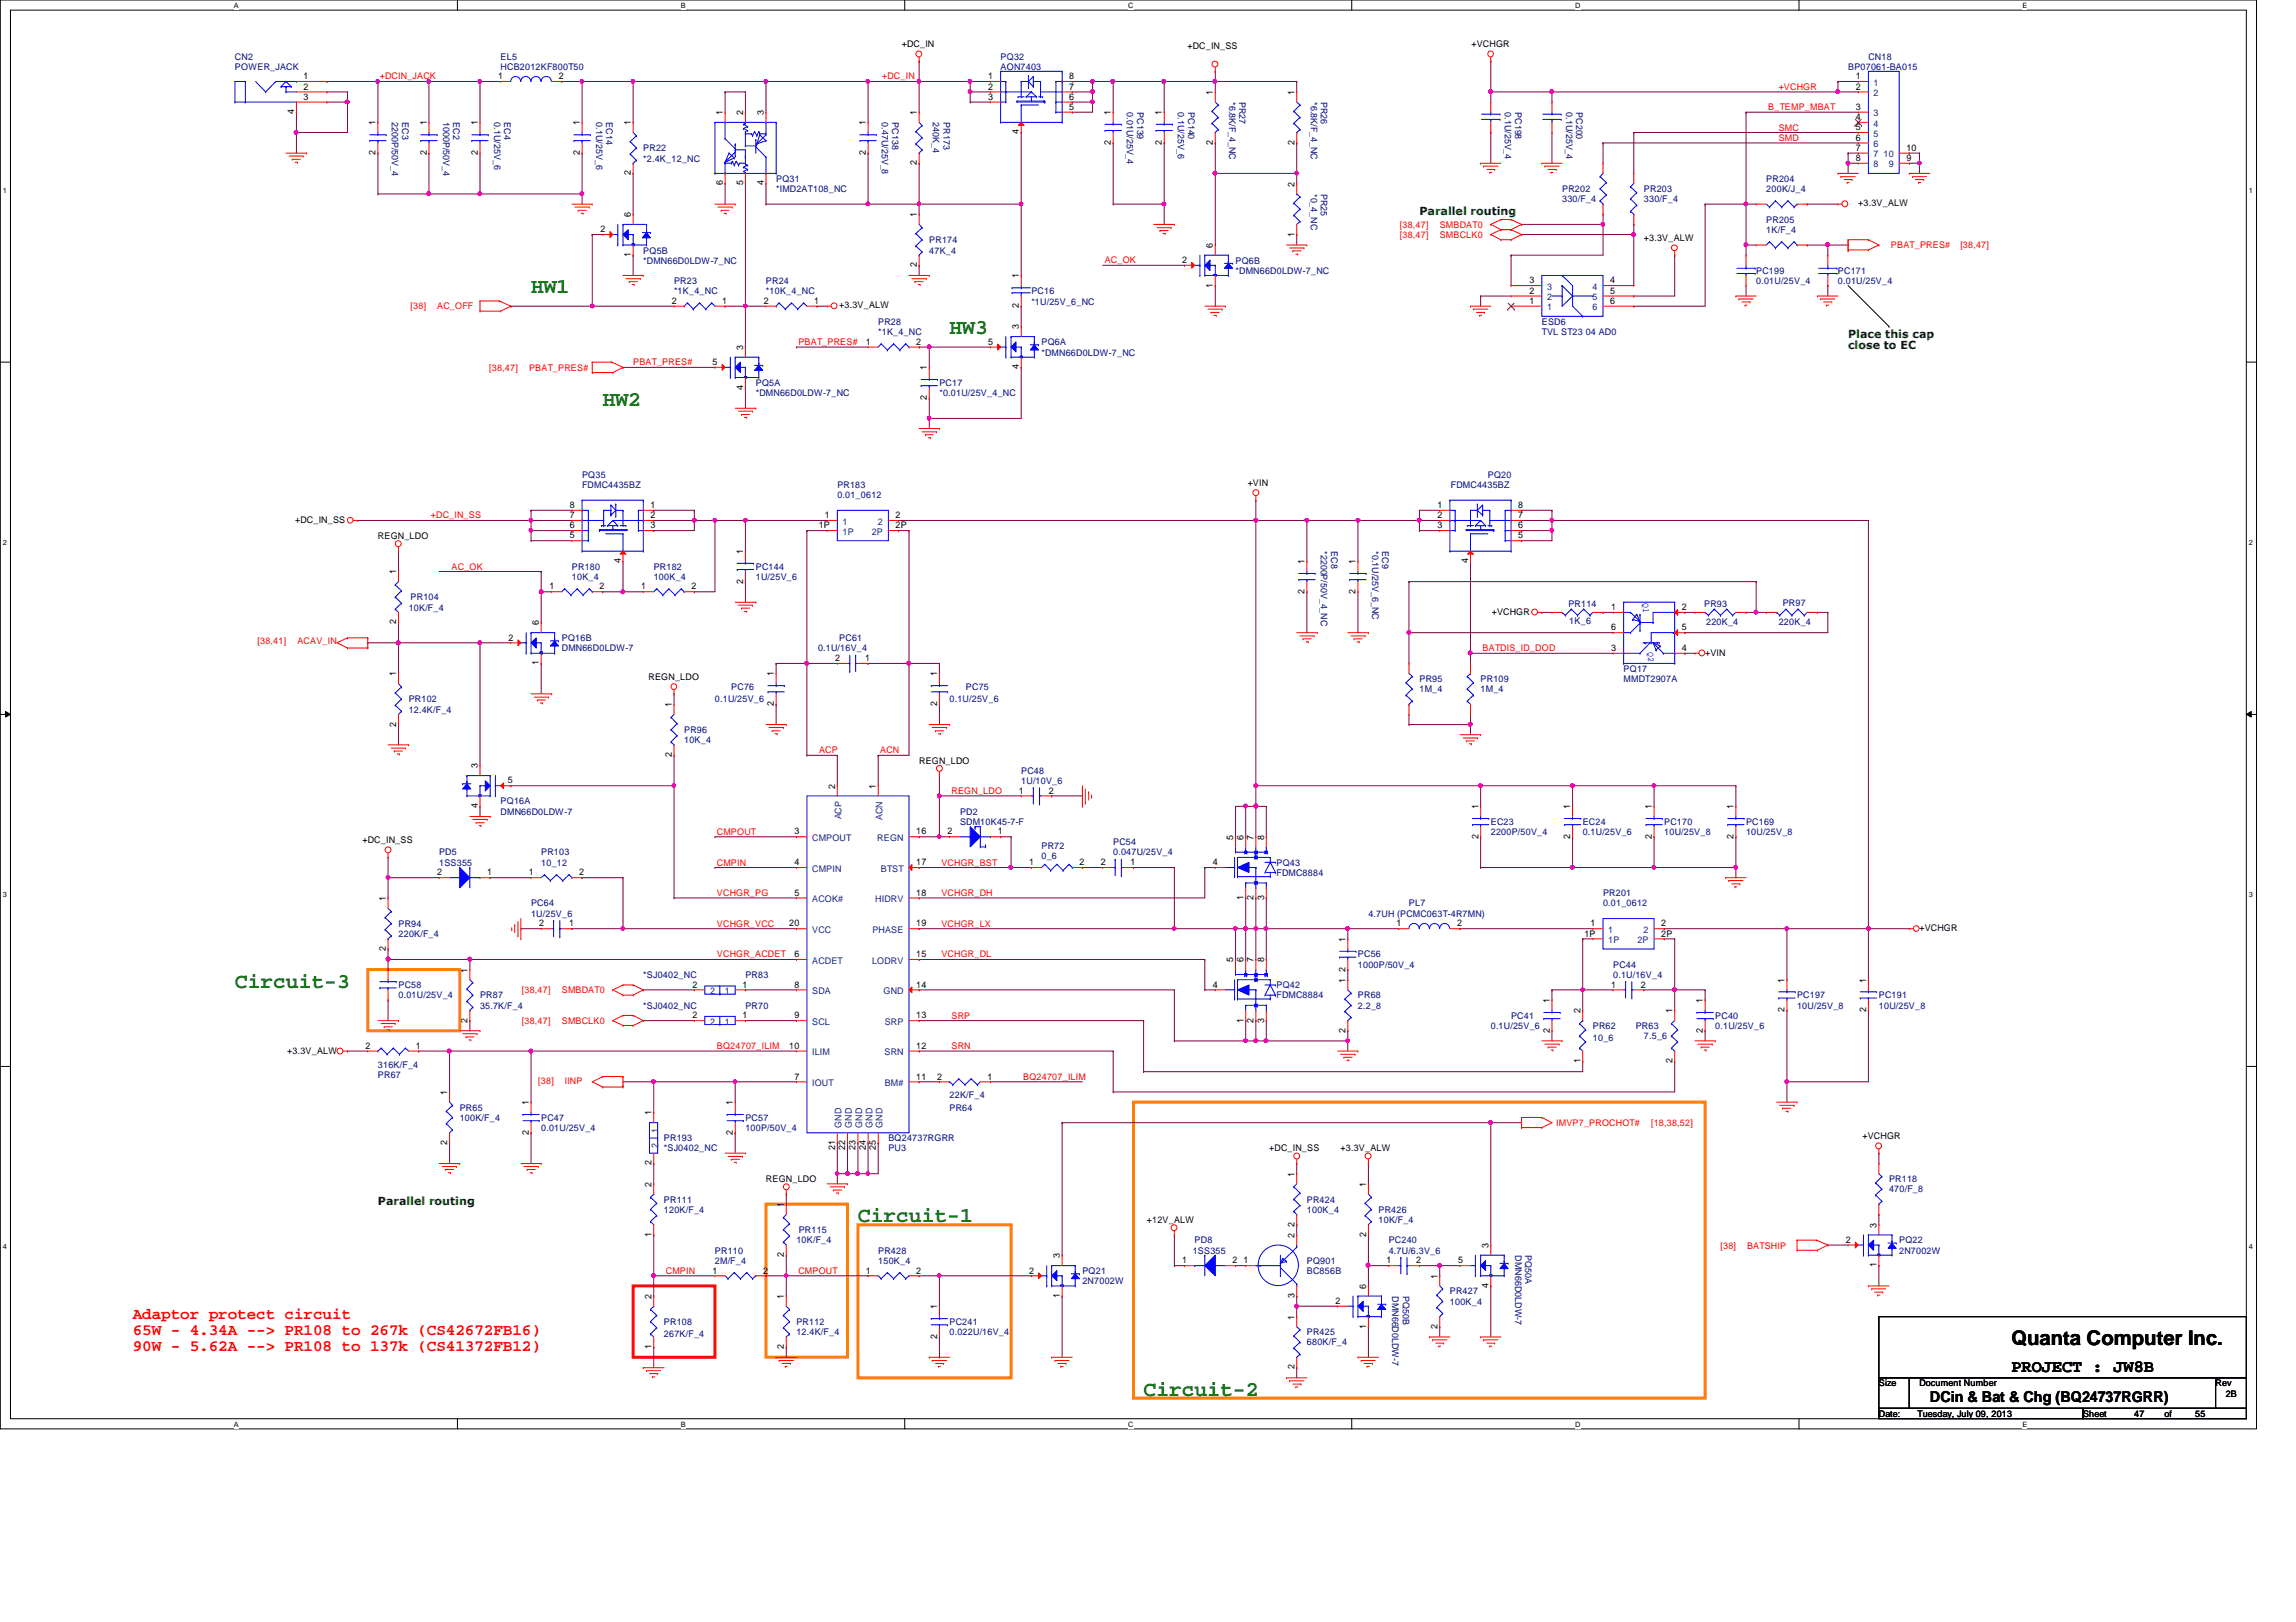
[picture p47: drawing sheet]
<svg xmlns="http://www.w3.org/2000/svg" width="297mm" height="210mm" viewBox="0 0 297 210" stroke-linecap="round" stroke-linejoin="round" font-family="sans-serif">
<defs><g id="words">
<g font-size="2.8" fill="#008000">
<text x="68.7" y="38">HW1</text>
<text x="122.8" y="43.3">HW3</text>
<text x="78" y="52.5">HW2</text>
<text x="30.4" y="127.8">Circuit-3</text>
<text x="111" y="158.2">Circuit-1</text>
<text x="148" y="180.6">Circuit-2</text>
</g>
<text font-size="2.6" x="260.2" y="174.1">Quanta Computer Inc.</text>
<text font-size="2.2" x="260.2" y="177.5">PROJECT : JW8B</text>
<g font-size="2.1" fill="#f00">
<text x="17.2" y="170.7">Adaptor protect circuit</text>
<text x="17.2" y="172.8">65W - 4.34A --&gt; PR108 to 267k (CS42672FB16)</text>
<text x="17.2" y="174.9">90W - 5.62A --&gt; PR108 to 137k (CS41372FB12)</text>
</g>
<text font-size="1.9" x="249.7" y="181.4">DCin &amp; Bat &amp; Chg (BQ24737RGRR)</text>
<g font-size="1.4" fill="#004000">
<text x="183.6" y="27.9">Parallel routing</text>
<text x="239.1" y="43.7">Place this cap</text>
<text x="239.1" y="45.1">close to EC</text>
<text x="48.9" y="156">Parallel routing</text>
</g>
<g font-size="1.2" fill="#000080">
<text x="30.4" y="7.7">CN2</text>
<text x="30.4" y="9">POWER_JACK</text>
<text x="64.8" y="7.7">EL5</text>
<text x="64.8" y="9">HCB2012KF800T50</text>
<text x="129.5" y="7.7">PQ32</text>
<text x="129.5" y="9">AON7403</text>
<text x="239.1" y="9">BP07061-BA015</text>
<text x="241.7" y="7.7">CN18</text>
<text x="50.7" y="15.8" transform="rotate(90 50.7 15.8)">2200P/50V_4</text>
<text x="52" y="15.8" transform="rotate(90 52 15.8)">EC3</text>
<text x="57.3" y="15.8" transform="rotate(90 57.3 15.8)">1000P/50V_4</text>
<text x="58.6" y="15.8" transform="rotate(90 58.6 15.8)">EC2</text>
<text x="63.9" y="15.8" transform="rotate(90 63.9 15.8)">0.1U/25V_6</text>
<text x="65.2" y="15.8" transform="rotate(90 65.2 15.8)">EC4</text>
<text x="77.1" y="15.8" transform="rotate(90 77.1 15.8)">0.1U/25V_6</text>
<text x="78.4" y="15.8" transform="rotate(90 78.4 15.8)">EC14</text>
<text x="114.1" y="15.8" transform="rotate(90 114.1 15.8)">0.47U/25V_8</text>
<text x="115.4" y="15.8" transform="rotate(90 115.4 15.8)">PC138</text>
<text x="120.7" y="15.8" transform="rotate(90 120.7 15.8)">240K_4</text>
<text x="122" y="15.8" transform="rotate(90 122 15.8)">PR173</text>
<text x="145.8" y="14.5" transform="rotate(90 145.8 14.5)">0.01U/25V_4</text>
<text x="147.1" y="14.5" transform="rotate(90 147.1 14.5)">PC139</text>
<text x="152.4" y="14.5" transform="rotate(90 152.4 14.5)">0.1U/25V_6</text>
<text x="153.7" y="14.5" transform="rotate(90 153.7 14.5)">PC140</text>
<text x="159" y="13.2" transform="rotate(90 159 13.2)">*6.8K/F_4_NC</text>
<text x="160.3" y="13.2" transform="rotate(90 160.3 13.2)">PR27</text>
<text x="169.6" y="13.2" transform="rotate(90 169.6 13.2)">*6.8K/F_4_NC</text>
<text x="170.9" y="13.2" transform="rotate(90 170.9 13.2)">PR26</text>
<text x="194.7" y="14.5" transform="rotate(90 194.7 14.5)">0.1U/25V_4</text>
<text x="196" y="14.5" transform="rotate(90 196 14.5)">PC198</text>
<text x="202.6" y="14.5" transform="rotate(90 202.6 14.5)">0.1U/25V_4</text>
<text x="203.9" y="14.5" transform="rotate(90 203.9 14.5)">PC200</text>
<text x="83.2" y="19.6">PR22</text>
<text x="83.2" y="20.9">*2.4K_12_NC</text>
<text x="100.4" y="23.5">PQ31</text>
<text x="228.5" y="23.5">PR204</text>
<text x="100.4" y="24.8">*IMD2AT108_NC</text>
<text x="169.6" y="25.1" transform="rotate(90 169.6 25.1)">*0_4_NC</text>
<text x="170.9" y="25.1" transform="rotate(90 170.9 25.1)">PR25</text>
<text x="202.1" y="24.8">PR202</text>
<text x="202.1" y="26.2">330/F_4</text>
<text x="212.7" y="24.8">PR203</text>
<text x="212.7" y="26.2">330/F_4</text>
<text x="228.5" y="28.8">PR205</text>
<text x="228.5" y="24.8">200K/J_4</text>
<text x="83.2" y="32.8">PQ5B</text>
<text x="83.2" y="34.1">*DMN66D0LDW-7_NC</text>
<text x="120.2" y="31.5">PR174</text>
<text x="120.2" y="32.8">47K_4</text>
<text x="159.8" y="34.1">PQ6B</text>
<text x="159.8" y="35.4">*DMN66D0LDW-7_NC</text>
<text x="227.2" y="35.4">PC199</text>
<text x="228.5" y="30.1">1K/F_4</text>
<text x="237.8" y="35.4">PC171</text>
<text x="87.2" y="36.7">PR23</text>
<text x="87.2" y="38.1">*1K_4_NC</text>
<text x="99.1" y="36.7">PR24</text>
<text x="99.1" y="38.1">*10K_4_NC</text>
<text x="133.4" y="38.1">PC16</text>
<text x="133.4" y="39.4">*1U/25V_6_NC</text>
<text x="227.2" y="36.7">0.01U/25V_4</text>
<text x="237.8" y="36.7">0.01U/25V_4</text>
<text x="113.6" y="42">PR28</text>
<text x="113.6" y="43.3">*1K_4_NC</text>
<text x="134.7" y="44.7">PQ6A</text>
<text x="134.7" y="46">*DMN66D0LDW-7_NC</text>
<text x="199.5" y="42">ESD6</text>
<text x="199.5" y="43.3">TVL ST23 04 AD0</text>
<text x="97.8" y="50">PQ5A</text>
<text x="97.8" y="51.3">*DMN66D0LDW-7_NC</text>
<text x="121.5" y="50">PC17</text>
<text x="121.5" y="51.3">*0.01U/25V_4_NC</text>
<text x="75.3" y="61.8">PQ35</text>
<text x="75.3" y="63.2">FDMC4435BZ</text>
<text x="108.3" y="63.2">PR183</text>
<text x="108.3" y="64.5">0.01_0612</text>
<text x="187.7" y="63.2">FDMC4435BZ</text>
<text x="192.5" y="61.8">PQ20</text>
<text x="170.9" y="71.3" transform="rotate(90 170.9 71.3)">*2200P/50V_4_NC</text>
<text x="172.2" y="71.3" transform="rotate(90 172.2 71.3)">EC8</text>
<text x="177.5" y="71.3" transform="rotate(90 177.5 71.3)">*0.1U/25V_6_NC</text>
<text x="178.8" y="71.3" transform="rotate(90 178.8 71.3)">EC9</text>
<text x="53.1" y="77.7">PR104</text>
<text x="74" y="73.7">PR180</text>
<text x="74" y="75.1">10K_4</text>
<text x="84.6" y="73.7">PR182</text>
<text x="84.6" y="75.1">100K_4</text>
<text x="97.8" y="73.7">PC144</text>
<text x="97.8" y="75.1">1U/25V_6</text>
<text x="52.9" y="79">10K/F_4</text>
<text x="72.7" y="83">PQ16B</text>
<text x="108.6" y="83">PC61</text>
<text x="202.9" y="78.6">PR114</text>
<text x="203" y="80.7">1K_6</text>
<text x="220.5" y="78.6">PR93</text>
<text x="220.7" y="80.9">220K_4</text>
<text x="230.1" y="80.9">220K_4</text>
<text x="230.6" y="78.5">PR97</text>
<text x="72.7" y="84.3">DMN66D0LDW-7</text>
<text x="94.6" y="89.3">PC76</text>
<text x="105.8" y="84.3">0.1U/16V_4</text>
<text x="125" y="89.3">PC75</text>
<text x="183.6" y="88.3">PR95</text>
<text x="183.6" y="89.6">1M_4</text>
<text x="191.6" y="88.3">PR109</text>
<text x="191.6" y="89.6">1M_4</text>
<text x="210.1" y="87">PQ17</text>
<text x="210.1" y="88.3">MMDT2907A</text>
<text x="52.9" y="90.9">PR102</text>
<text x="52.9" y="92.2">12.4K/F_4</text>
<text x="88.5" y="94.9">PR96</text>
<text x="92.5" y="90.9">0.1U/25V_6</text>
<text x="122.8" y="90.9">0.1U/25V_6</text>
<text x="88.5" y="96.2">10K_4</text>
<text x="132.1" y="100.2">PC48</text>
<text x="132.1" y="101.5">1U/10V_6</text>
<text x="64.8" y="104.1">PQ16A</text>
<text x="64.8" y="105.5">DMN66D0LDW-7</text>
<text x="124.2" y="105.5">PD2</text>
<text x="124.2" y="106.8">SDM10K45-7-F</text>
<text x="192.9" y="106.8">EC23</text>
<text x="204.8" y="106.8">EC24</text>
<text x="215.3" y="106.8">PC170</text>
<text x="225.9" y="106.8">PC169</text>
<text x="56.8" y="110.7">PD5</text>
<text x="56.8" y="112.1">1SS355</text>
<text x="70" y="110.7">PR103</text>
<text x="70" y="112.1">10_12</text>
<text x="134.7" y="109.8">PR72</text>
<text x="134.7" y="111.1">0_6</text>
<text x="144" y="109.4">PC54</text>
<text x="144" y="110.7">0.047U/25V_4</text>
<text x="165.1" y="112.1">PQ43</text>
<text x="165.1" y="113.4">FDMC8884</text>
<text x="192.9" y="108.1">2200P/50V_4</text>
<text x="204.8" y="108.1">0.1U/25V_6</text>
<text x="215.3" y="108.1">10U/25V_8</text>
<text x="225.9" y="108.1">10U/25V_8</text>
<text x="51.6" y="120">PR94</text>
<text x="68.7" y="117.3">PC64</text>
<text x="68.7" y="118.7">1U/25V_6</text>
<text x="177" y="118.7">4.7UH (PCMC063T-4R7MN)</text>
<text x="182.3" y="117.3">PL7</text>
<text x="207.4" y="116">PR201</text>
<text x="207.4" y="117.3">0.01_0612</text>
<text x="51.6" y="121.3">220K/F_4</text>
<text x="175.7" y="123.9">PC56</text>
<text x="175.7" y="125.3">1000P/50V_4</text>
<text x="208.7" y="125.3">PC44</text>
<text x="51.6" y="127.9">PC58</text>
<text x="51.6" y="129.2">0.01U/25V_4</text>
<text x="62.1" y="129.2">PR87</text>
<text x="62.1" y="130.5">35.7K/F_4</text>
<text x="83.2" y="130.5">*SJ0402_NC</text>
<text x="83.2" y="126.6">*SJ0402_NC</text>
<text x="96.4" y="130.5">PR70</text>
<text x="96.4" y="126.6">PR83</text>
<text x="165.1" y="127.9">PQ42</text>
<text x="165.1" y="129.2">FDMC8884</text>
<text x="175.7" y="129.2">PR68</text>
<text x="175.7" y="130.5">2.2_8</text>
<text x="195.5" y="131.9">PC41</text>
<text x="208.7" y="126.6">0.1U/16V_4</text>
<text x="221.9" y="131.9">PC40</text>
<text x="232.5" y="129.2">PC197</text>
<text x="232.5" y="130.5">10U/25V_8</text>
<text x="243.1" y="129.2">PC191</text>
<text x="243.1" y="130.5">10U/25V_8</text>
<text x="192.9" y="133.2">0.1U/25V_6</text>
<text x="206.1" y="133.2">PR62</text>
<text x="206.1" y="134.7">10_6</text>
<text x="211.6" y="133.2">PR63</text>
<text x="212.7" y="134.5">7.5_6</text>
<text x="221.9" y="133.2">0.1U/25V_6</text>
<text x="48.9" y="139.5">PR67</text>
<text x="48.9" y="138.2">316K/F_4</text>
<text x="59.5" y="143.7">PR65</text>
<text x="122.8" y="143.7">PR64</text>
<text x="122.8" y="142.2">22K/F_4</text>
<text x="59.5" y="145.1">100K/F_4</text>
<text x="70" y="145.1">PC47</text>
<text x="70" y="146.4">0.01U/25V_4</text>
<text x="85.9" y="147.7">PR193</text>
<text x="85.9" y="149">*SJ0402_NC</text>
<text x="96.4" y="145.1">PC57</text>
<text x="96.4" y="146.4">100P/50V_4</text>
<text x="114.9" y="149">PU3</text>
<text x="114.9" y="147.7">BQ24737RGRR</text>
<text x="85.9" y="155.6">PR111</text>
<text x="169.1" y="155.6">PR424</text>
<text x="244.4" y="153">PR118</text>
<text x="244.4" y="154.3">470/F_8</text>
<text x="85.9" y="156.9">120K/F_4</text>
<text x="103" y="160.9">10K/F_4</text>
<text x="103.3" y="159.6">PR115</text>
<text x="154.6" y="160.9">PD8</text>
<text x="169.1" y="156.9">100K_4</text>
<text x="178.3" y="156.9">PR426</text>
<text x="178.3" y="158.3">10K/F_4</text>
<text x="179.7" y="160.9">PC240</text>
<text x="245.7" y="160.9">PQ22</text>
<text x="92.5" y="162.2">PR110</text>
<text x="92.5" y="163.5">2M/F_4</text>
<text x="113.6" y="162.2">PR428</text>
<text x="113.6" y="163.5">150K_4</text>
<text x="140" y="164.9">PQ21</text>
<text x="140" y="166.2">2N7002W</text>
<text x="154.3" y="162.2">1SS355</text>
<text x="169.1" y="163.5">PQ901</text>
<text x="169.1" y="164.9">BC856B</text>
<text x="179.7" y="162.2">4.7U/6.3V_6</text>
<text x="180.1" y="167.7" transform="rotate(90 180.1 167.7)">DMN66D0LDW-7</text>
<text x="181.5" y="167.7" transform="rotate(90 181.5 167.7)">PQ50B</text>
<text x="187.6" y="167.5">PR427</text>
<text x="196" y="162.4" transform="rotate(90 196 162.4)">DMN66D0LDW-7</text>
<text x="197.3" y="162.4" transform="rotate(90 197.3 162.4)">PQ50A</text>
<text x="245.7" y="162.2">2N7002W</text>
<text x="85.9" y="171.5">PR108</text>
<text x="85.9" y="173.1">267K/F_4</text>
<text x="103" y="171.5">PR112</text>
<text x="103" y="172.8">12.4K/F_4</text>
<text x="122.8" y="171.5">PC241</text>
<text x="122.8" y="172.8">0.022U/16V_4</text>
<text x="169.1" y="172.8">PR425</text>
<text x="187.6" y="168.8">100K_4</text>
<text x="169.1" y="174.1">680K/F_4</text>
</g>
<g font-size="1.2">
<text x="39.3" y="11.6">2</text>
<text x="39.3" y="10.2">1</text>
<text x="64.5" y="10.2">1</text>
<text x="72.3" y="10.2">2</text>
<text x="116.7" y="6.1">+DC_IN</text>
<text x="127.8" y="11.6">2</text>
<text x="127.8" y="10.2">1</text>
<text x="138.3" y="10.2">8</text>
<text x="138.3" y="11.6">7</text>
<text x="153.6" y="6.4">+DC_IN_SS</text>
<text x="190.4" y="6.1">+VCHGR</text>
<text x="240.1" y="10.2">1</text>
<text x="240.1" y="11.6">2</text>
<text x="38.1" y="14.8" transform="rotate(-90 38.1 14.8)">4</text>
<text x="39.3" y="12.9">3</text>
<text x="48.6" y="16.2" transform="rotate(-90 48.6 16.2)">1</text>
<text x="55.2" y="16.2" transform="rotate(-90 55.2 16.2)">1</text>
<text x="61.8" y="16.2" transform="rotate(-90 61.8 16.2)">1</text>
<text x="75" y="16.2" transform="rotate(-90 75 16.2)">1</text>
<text x="81.6" y="16.2" transform="rotate(-90 81.6 16.2)">1</text>
<text x="93.5" y="14.9" transform="rotate(-90 93.5 14.9)">1</text>
<text x="96.1" y="14.9" transform="rotate(-90 96.1 14.9)">2</text>
<text x="98.8" y="14.9" transform="rotate(-90 98.8 14.9)">3</text>
<text x="112" y="16.2" transform="rotate(-90 112 16.2)">1</text>
<text x="118.6" y="14.9" transform="rotate(-90 118.6 14.9)">1</text>
<text x="127.8" y="12.9">3</text>
<text x="131.8" y="17.4" transform="rotate(-90 131.8 17.4)">4</text>
<text x="138.3" y="12.9">6</text>
<text x="138.3" y="14.2">5</text>
<text x="143.7" y="14.9" transform="rotate(-90 143.7 14.9)">1</text>
<text x="150.3" y="14.9" transform="rotate(-90 150.3 14.9)">1</text>
<text x="156.9" y="12.3" transform="rotate(-90 156.9 12.3)">1</text>
<text x="167.5" y="12.3" transform="rotate(-90 167.5 12.3)">1</text>
<text x="240.1" y="14.2">3</text>
<text x="240.1" y="15.5">4</text>
<text x="240.1" y="16.8">5</text>
<text x="48.6" y="20.1" transform="rotate(-90 48.6 20.1)">2</text>
<text x="55.2" y="20.1" transform="rotate(-90 55.2 20.1)">2</text>
<text x="61.8" y="20.1" transform="rotate(-90 61.8 20.1)">2</text>
<text x="75" y="20.1" transform="rotate(-90 75 20.1)">2</text>
<text x="81.6" y="22.7" transform="rotate(-90 81.6 22.7)">2</text>
<text x="112" y="20.1" transform="rotate(-90 112 20.1)">2</text>
<text x="118.6" y="21.4" transform="rotate(-90 118.6 21.4)">2</text>
<text x="143.7" y="18.7" transform="rotate(-90 143.7 18.7)">2</text>
<text x="150.3" y="18.7" transform="rotate(-90 150.3 18.7)">2</text>
<text x="156.9" y="18.7" transform="rotate(-90 156.9 18.7)">2</text>
<text x="167.5" y="18.7" transform="rotate(-90 167.5 18.7)">2</text>
<text x="240.1" y="18.2">6</text>
<text x="240.1" y="19.5">7</text>
<text x="240.1" y="20.8">8</text>
<text x="246.6" y="20.8">9</text>
<text x="246.6" y="19.5">10</text>
<text x="81.6" y="28.1" transform="rotate(-90 81.6 28.1)">6</text>
<text x="93.5" y="24" transform="rotate(-90 93.5 24)">6</text>
<text x="96.1" y="24" transform="rotate(-90 96.1 24)">5</text>
<text x="98.8" y="24" transform="rotate(-90 98.8 24)">4</text>
<text x="118.6" y="28.1" transform="rotate(-90 118.6 28.1)">1</text>
<text x="167.5" y="24.2" transform="rotate(-90 167.5 24.2)">2</text>
<text x="240.4" y="26.7">+3.3V_ALW</text>
<text x="77.7" y="30.1">2</text>
<text x="81.6" y="33.3" transform="rotate(-90 81.6 33.3)">1</text>
<text x="118.6" y="34.6" transform="rotate(-90 118.6 34.6)">2</text>
<text x="152.9" y="34">2</text>
<text x="156.9" y="32.1" transform="rotate(-90 156.9 32.1)">6</text>
<text x="167.5" y="30.6" transform="rotate(-90 167.5 30.6)">1</text>
<text x="212.7" y="31.2">+3.3V_ALW</text>
<text x="86.9" y="39.3">2</text>
<text x="93.4" y="39.3">1</text>
<text x="98.8" y="39.3">2</text>
<text x="105.3" y="39.3">1</text>
<text x="108.6" y="39.9">+3.3V_ALW</text>
<text x="131.8" y="39.9" transform="rotate(-90 131.8 39.9)">2</text>
<text x="131.8" y="36" transform="rotate(-90 131.8 36)">1</text>
<text x="156.9" y="37.2" transform="rotate(-90 156.9 37.2)">1</text>
<text x="197.9" y="39.3">1</text>
<text x="197.9" y="38">2</text>
<text x="197.9" y="36.7">3</text>
<text x="208.3" y="36.7">4</text>
<text x="208.3" y="38">5</text>
<text x="208.3" y="39.3">6</text>
<text x="92.2" y="47.2">5</text>
<text x="96.1" y="45.3" transform="rotate(-90 96.1 45.3)">3</text>
<text x="112" y="44.6">1</text>
<text x="118.5" y="44.6">2</text>
<text x="119.9" y="47.9" transform="rotate(-90 119.9 47.9)">1</text>
<text x="127.8" y="44.6">5</text>
<text x="131.8" y="47.8" transform="rotate(-90 131.8 47.8)">4</text>
<text x="131.8" y="42.6" transform="rotate(-90 131.8 42.6)">3</text>
<text x="96.1" y="50.4" transform="rotate(-90 96.1 50.4)">4</text>
<text x="119.9" y="51.7" transform="rotate(-90 119.9 51.7)">2</text>
<text x="73.7" y="65.7">8</text>
<text x="84.2" y="65.7">1</text>
<text x="161.4" y="62.9">+VIN</text>
<text x="186" y="65.7">1</text>
<text x="196.4" y="65.7">8</text>
<text x="38.2" y="67.6">+DC_IN_SS</text>
<text x="48.9" y="69.8">REGN_LDO</text>
<text x="73.7" y="67.1">7</text>
<text x="73.7" y="68.4">6</text>
<text x="73.7" y="69.7">5</text>
<text x="84.2" y="68.4">3</text>
<text x="84.2" y="67.1">2</text>
<text x="96.1" y="71.7" transform="rotate(-90 96.1 71.7)">1</text>
<text x="105.9" y="68.4">1P</text>
<text x="106.7" y="67.1">1</text>
<text x="115.9" y="68.4">2P</text>
<text x="115.9" y="67.1">2</text>
<text x="186" y="68.4">3</text>
<text x="186" y="67.1">2</text>
<text x="196.4" y="67.1">7</text>
<text x="196.4" y="68.4">6</text>
<text x="196.4" y="69.7">5</text>
<text x="51.3" y="74.3" transform="rotate(-90 51.3 74.3)">1</text>
<text x="71.1" y="76.3">1</text>
<text x="77.6" y="76.3">2</text>
<text x="80.3" y="72.9" transform="rotate(-90 80.3 72.9)">4</text>
<text x="83" y="76.3">1</text>
<text x="89.4" y="76.3">2</text>
<text x="96.1" y="75.5" transform="rotate(-90 96.1 75.5)">2</text>
<text x="168.8" y="76.8" transform="rotate(-90 168.8 76.8)">2</text>
<text x="168.8" y="73" transform="rotate(-90 168.8 73)">1</text>
<text x="175.4" y="76.8" transform="rotate(-90 175.4 76.8)">2</text>
<text x="175.4" y="73" transform="rotate(-90 175.4 73)">1</text>
<text x="189.9" y="72.9" transform="rotate(-90 189.9 72.9)">4</text>
<text x="51.3" y="80.8" transform="rotate(-90 51.3 80.8)">2</text>
<text x="65.8" y="82.9">2</text>
<text x="69.7" y="80.9" transform="rotate(-90 69.7 80.9)">6</text>
<text x="193" y="79.5">+VCHGR</text>
<text x="208.4" y="79">1</text>
<text x="208.4" y="81.6">6</text>
<text x="217.6" y="79">2</text>
<text x="217.6" y="81.6">5</text>
<text x="51.3" y="87.5" transform="rotate(-90 51.3 87.5)">1</text>
<text x="69.7" y="86.1" transform="rotate(-90 69.7 86.1)">1</text>
<text x="83.9" y="88">REGN_LDO</text>
<text x="100.1" y="87.5" transform="rotate(-90 100.1 87.5)">1</text>
<text x="108" y="85.6">2</text>
<text x="111.9" y="85.6">1</text>
<text x="121.2" y="87.5" transform="rotate(-90 121.2 87.5)">1</text>
<text x="208.4" y="84.2">3</text>
<text x="217.6" y="84.2">4</text>
<text x="220.6" y="84.8">+VIN</text>
<text x="51.3" y="94" transform="rotate(-90 51.3 94)">2</text>
<text x="86.9" y="91.5" transform="rotate(-90 86.9 91.5)">1</text>
<text x="100.1" y="91.4" transform="rotate(-90 100.1 91.4)">2</text>
<text x="121.2" y="91.4" transform="rotate(-90 121.2 91.4)">2</text>
<text x="61.8" y="99.4" transform="rotate(-90 61.8 99.4)">3</text>
<text x="65.7" y="101.4">5</text>
<text x="86.9" y="98" transform="rotate(-90 86.9 98)">2</text>
<text x="118.9" y="98.8">REGN_LDO</text>
<text x="61.8" y="104.6" transform="rotate(-90 61.8 104.6)">4</text>
<text x="102.8" y="108">3</text>
<text x="108" y="102.1" transform="rotate(-90 108 102.1)">2</text>
<text x="113.3" y="102.1" transform="rotate(-90 113.3 102.1)">1</text>
<text x="118.5" y="108">16</text>
<text x="122.6" y="108">2</text>
<text x="129.1" y="108">1</text>
<text x="131.8" y="102.7">1</text>
<text x="135.7" y="102.7">2</text>
<text x="191.3" y="104.7" transform="rotate(-90 191.3 104.7)">1</text>
<text x="203.2" y="104.7" transform="rotate(-90 203.2 104.7)">1</text>
<text x="213.7" y="104.7" transform="rotate(-90 213.7 104.7)">1</text>
<text x="224.3" y="104.7" transform="rotate(-90 224.3 104.7)">1</text>
<text x="46.9" y="109.1">+DC_IN_SS</text>
<text x="56.6" y="113.3">2</text>
<text x="63" y="113.3">1</text>
<text x="68.4" y="113.3">1</text>
<text x="74.9" y="113.3">2</text>
<text x="102.8" y="112">4</text>
<text x="118.5" y="112">17</text>
<text x="133.1" y="112">1</text>
<text x="139.7" y="112">2</text>
<text x="142.4" y="112">2</text>
<text x="146.3" y="112">1</text>
<text x="156.9" y="112">4</text>
<text x="159.6" y="108.7" transform="rotate(-90 159.6 108.7)">5</text>
<text x="160.9" y="108.7" transform="rotate(-90 160.9 108.7)">6</text>
<text x="162.2" y="108.7" transform="rotate(-90 162.2 108.7)">7</text>
<text x="163.5" y="108.7" transform="rotate(-90 163.5 108.7)">8</text>
<text x="191.3" y="108.5" transform="rotate(-90 191.3 108.5)">2</text>
<text x="203.2" y="108.5" transform="rotate(-90 203.2 108.5)">2</text>
<text x="213.7" y="108.5" transform="rotate(-90 213.7 108.5)">2</text>
<text x="224.3" y="108.5" transform="rotate(-90 224.3 108.5)">2</text>
<text x="49.9" y="116.6" transform="rotate(-90 49.9 116.6)">1</text>
<text x="69.8" y="119.9">2</text>
<text x="73.6" y="119.9">1</text>
<text x="102.1" y="119.9">20</text>
<text x="102.8" y="115.9">5</text>
<text x="118.5" y="119.9">19</text>
<text x="118.5" y="115.9">18</text>
<text x="160.9" y="116.5" transform="rotate(-90 160.9 116.5)">1</text>
<text x="162.2" y="116.5" transform="rotate(-90 162.2 116.5)">2</text>
<text x="163.5" y="116.5" transform="rotate(-90 163.5 116.5)">3</text>
<text x="180.7" y="119.9">1</text>
<text x="188.5" y="119.9">2</text>
<text x="205.8" y="119.9">1</text>
<text x="214.9" y="119.9">2</text>
<text x="49.9" y="123.1" transform="rotate(-90 49.9 123.1)">2</text>
<text x="60.5" y="125.9" transform="rotate(-90 60.5 125.9)">1</text>
<text x="102.8" y="123.9">6</text>
<text x="118.5" y="123.9">15</text>
<text x="159.6" y="124.5" transform="rotate(-90 159.6 124.5)">5</text>
<text x="160.9" y="124.5" transform="rotate(-90 160.9 124.5)">6</text>
<text x="162.2" y="124.5" transform="rotate(-90 162.2 124.5)">7</text>
<text x="163.5" y="124.5" transform="rotate(-90 163.5 124.5)">8</text>
<text x="174.1" y="125.7" transform="rotate(-90 174.1 125.7)">2</text>
<text x="174.1" y="121.9" transform="rotate(-90 174.1 121.9)">1</text>
<text x="205" y="121.2">1P</text>
<text x="214.9" y="121.2">2P</text>
<text x="248.3" y="120.5">+VCHGR</text>
<text x="89.6" y="131.8">2</text>
<text x="89.6" y="127.8">2</text>
<text x="96.1" y="131.8">1</text>
<text x="96.1" y="127.8">1</text>
<text x="102.8" y="131.8">9</text>
<text x="102.8" y="127.8">8</text>
<text x="118.5" y="127.8">14</text>
<text x="118.5" y="131.8">13</text>
<text x="156.9" y="127.8">4</text>
<text x="174.1" y="127.2" transform="rotate(-90 174.1 127.2)">1</text>
<text x="200.5" y="129.8" transform="rotate(-90 200.5 129.8)">1</text>
<text x="204.5" y="131.1" transform="rotate(-90 204.5 131.1)">2</text>
<text x="208.4" y="127.8">1</text>
<text x="212.3" y="127.8">2</text>
<text x="216.4" y="131.1" transform="rotate(-90 216.4 131.1)">1</text>
<text x="220.3" y="129.8" transform="rotate(-90 220.3 129.8)">1</text>
<text x="230.9" y="131" transform="rotate(-90 230.9 131)">2</text>
<text x="230.9" y="127.2" transform="rotate(-90 230.9 127.2)">1</text>
<text x="241.4" y="131" transform="rotate(-90 241.4 131)">2</text>
<text x="241.4" y="127.2" transform="rotate(-90 241.4 127.2)">1</text>
<text x="37.2" y="136.4">+3.3V_ALW</text>
<text x="47.3" y="135.7">2</text>
<text x="53.8" y="135.7">1</text>
<text x="60.5" y="132.3" transform="rotate(-90 60.5 132.3)">2</text>
<text x="102.1" y="135.7">10</text>
<text x="118.5" y="135.7">12</text>
<text x="160.9" y="132.3" transform="rotate(-90 160.9 132.3)">1</text>
<text x="162.2" y="132.3" transform="rotate(-90 162.2 132.3)">2</text>
<text x="163.5" y="132.3" transform="rotate(-90 163.5 132.3)">3</text>
<text x="174.1" y="133.6" transform="rotate(-90 174.1 133.6)">2</text>
<text x="200.5" y="133.6" transform="rotate(-90 200.5 133.6)">2</text>
<text x="204.5" y="137.6" transform="rotate(-90 204.5 137.6)">1</text>
<text x="216.4" y="137.6" transform="rotate(-90 216.4 137.6)">2</text>
<text x="220.3" y="133.6" transform="rotate(-90 220.3 133.6)">2</text>
<text x="57.9" y="141.7" transform="rotate(-90 57.9 141.7)">1</text>
<text x="68.4" y="143" transform="rotate(-90 68.4 143)">1</text>
<text x="94.8" y="143" transform="rotate(-90 94.8 143)">1</text>
<text x="102.8" y="139.7">7</text>
<text x="118.5" y="139.7">11</text>
<text x="121.2" y="139.7">2</text>
<text x="127.8" y="139.7">1</text>
<text x="57.9" y="148.2" transform="rotate(-90 57.9 148.2)">2</text>
<text x="68.4" y="146.9" transform="rotate(-90 68.4 146.9)">2</text>
<text x="84.3" y="144.4" transform="rotate(-90 84.3 144.4)">1</text>
<text x="94.8" y="146.9" transform="rotate(-90 94.8 146.9)">2</text>
<text x="108" y="148.8" transform="rotate(-90 108 148.8)">21</text>
<text x="109.3" y="148.8" transform="rotate(-90 109.3 148.8)">22</text>
<text x="110.7" y="148.8" transform="rotate(-90 110.7 148.8)">23</text>
<text x="112" y="148.8" transform="rotate(-90 112 148.8)">24</text>
<text x="113.3" y="148.8" transform="rotate(-90 113.3 148.8)">25</text>
<text x="164.2" y="149">+DC_IN_SS</text>
<text x="173.4" y="149">+3.3V_ALW</text>
<text x="241" y="147.4">+VCHGR</text>
<text x="84.3" y="153.6" transform="rotate(-90 84.3 153.6)">2</text>
<text x="84.3" y="150.8" transform="rotate(-90 84.3 150.8)">2</text>
<text x="99.1" y="153">REGN_LDO</text>
<text x="167.5" y="152.3" transform="rotate(-90 167.5 152.3)">1</text>
<text x="176.7" y="153.6" transform="rotate(-90 176.7 153.6)">1</text>
<text x="84.3" y="160.1" transform="rotate(-90 84.3 160.1)">1</text>
<text x="101.4" y="156.3" transform="rotate(-90 101.4 156.3)">1</text>
<text x="148.4" y="158.3">+12V_ALW</text>
<text x="167.5" y="160.2" transform="rotate(-90 167.5 160.2)">2</text>
<text x="167.5" y="158.7" transform="rotate(-90 167.5 158.7)">2</text>
<text x="176.7" y="160.1" transform="rotate(-90 176.7 160.1)">2</text>
<text x="192.6" y="161.5" transform="rotate(-90 192.6 161.5)">3</text>
<text x="238.8" y="160.8">2</text>
<text x="242.8" y="158.9" transform="rotate(-90 242.8 158.9)">3</text>
<text x="92.2" y="164.8">1</text>
<text x="98.7" y="164.8">2</text>
<text x="101.4" y="162.7" transform="rotate(-90 101.4 162.7)">2</text>
<text x="112" y="164.8">1</text>
<text x="118.5" y="164.8">2</text>
<text x="133.1" y="164.8">2</text>
<text x="137.1" y="168" transform="rotate(-90 137.1 168)">1</text>
<text x="137.1" y="162.9" transform="rotate(-90 137.1 162.9)">3</text>
<text x="152.9" y="163.5">1</text>
<text x="159.5" y="163.5">2</text>
<text x="160.9" y="163.5">1</text>
<text x="167.5" y="168" transform="rotate(-90 167.5 168)">3</text>
<text x="176.7" y="166.8" transform="rotate(-90 176.7 166.8)">6</text>
<text x="179.4" y="163.5">1</text>
<text x="183.2" y="163.5">2</text>
<text x="186" y="165.5" transform="rotate(-90 186 165.5)">1</text>
<text x="188.6" y="163.5">5</text>
<text x="192.6" y="166.7" transform="rotate(-90 192.6 166.7)">4</text>
<text x="242.8" y="164" transform="rotate(-90 242.8 164)">1</text>
<text x="84.3" y="168.1" transform="rotate(-90 84.3 168.1)">2</text>
<text x="101.4" y="168.1" transform="rotate(-90 101.4 168.1)">1</text>
<text x="121.2" y="173.3" transform="rotate(-90 121.2 173.3)">2</text>
<text x="121.2" y="169.5" transform="rotate(-90 121.2 169.5)">1</text>
<text x="167.5" y="170.8" transform="rotate(-90 167.5 170.8)">1</text>
<text x="172.8" y="168.7">2</text>
<text x="176.7" y="172" transform="rotate(-90 176.7 172)">1</text>
<text x="186" y="172" transform="rotate(-90 186 172)">2</text>
<text x="84.3" y="174.6" transform="rotate(-90 84.3 174.6)">1</text>
<text x="101.4" y="174.6" transform="rotate(-90 101.4 174.6)">2</text>
<text x="167.5" y="177.2" transform="rotate(-90 167.5 177.2)">2</text>
<text x="243.1" y="179.4">Size</text>
<text x="248.3" y="179.4">Document Number</text>
<text x="286.6" y="179.4">Rev</text>
<text x="243.1" y="183.3">Date:</text>
<text x="248.1" y="183.3">Tuesday, July 09, 2013</text>
<text x="269.5" y="183.3">Sheet</text>
<text x="276.1" y="183.3">47</text>
<text x="280" y="183.3">of</text>
<text x="284" y="183.3">55</text>
<text x="287.9" y="180.7">2B</text>
</g>
<g font-size="1.2" fill="#f00">
<text x="49.1" y="10.3">+DCIN_JACK</text>
<text x="114.1" y="10.3">+DC_IN</text>
<text x="230.1" y="11.6">+VCHGR</text>
<text x="228.8" y="14.3">B_TEMP_MBAT</text>
<text x="230.1" y="16.9">SMC</text>
<text x="230.1" y="18.2">SMD</text>
<text x="181.1" y="29.5">[38,47]</text>
<text x="186.3" y="29.5">SMBDAT0</text>
<text x="142.9" y="34.1">AC_OK</text>
<text x="181.1" y="30.8">[38,47]</text>
<text x="186.3" y="30.8">SMBCLK0</text>
<text x="244.6" y="32.1">PBAT_PRES#</text>
<text x="253.6" y="32.1">[38,47]</text>
<text x="53.1" y="40">[38]</text>
<text x="56.6" y="40">AC_OFF</text>
<text x="63.3" y="48">[38,47]</text>
<text x="68.4" y="48">PBAT_PRES#</text>
<text x="81.9" y="47.3">PBAT_PRES#</text>
<text x="103.3" y="44.7">PBAT_PRES#</text>
<text x="55.7" y="67.1">+DC_IN_SS</text>
<text x="58.4" y="73.7">AC_OK</text>
<text x="33.3" y="83.4">[38,41]</text>
<text x="38.5" y="83.4">ACAV_IN</text>
<text x="191.8" y="84.3">BATDIS_ID_DOD</text>
<text x="106" y="97.5">ACP</text>
<text x="113.9" y="97.5">ACN</text>
<text x="123.1" y="102.7">REGN_LDO</text>
<text x="92.7" y="108">CMPOUT</text>
<text x="92.7" y="112">CMPIN</text>
<text x="121.8" y="112">VCHGR_BST</text>
<text x="92.7" y="119.9">VCHGR_VCC</text>
<text x="92.7" y="116">VCHGR_PG</text>
<text x="121.8" y="119.9">VCHGR_LX</text>
<text x="121.8" y="116">VCHGR_DH</text>
<text x="92.7" y="123.9">VCHGR_ACDET</text>
<text x="121.8" y="123.9">VCHGR_DL</text>
<text x="67.5" y="128.6">[38,47]</text>
<text x="72.7" y="128.6">SMBDAT0</text>
<text x="123.1" y="131.8">SRP</text>
<text x="67.5" y="132.5">[38,47]</text>
<text x="72.7" y="132.5">SMBCLK0</text>
<text x="92.7" y="135.8">BQ24707_ILIM</text>
<text x="123.1" y="135.8">SRN</text>
<text x="69.6" y="140.3">[38]</text>
<text x="73.1" y="140.3">IINP</text>
<text x="132.4" y="139.7">BQ24707_ILIM</text>
<text x="201.3" y="145.7">IMVP7_PROCHOT#</text>
<text x="213.6" y="145.7">[18,38,52]</text>
<text x="222.6" y="161.6">[38]</text>
<text x="226" y="161.6">BATSHIP</text>
<text x="86.1" y="164.8">CMPIN</text>
<text x="103.3" y="164.8">CMPOUT</text>
</g>
<g font-size="1.2" fill="#004080">
<text x="242.4" y="11.1">1</text>
<text x="242.4" y="15.1">3</text>
<text x="242.4" y="16.4">4</text>
<text x="242.4" y="17.7">5</text>
<text x="242.4" y="12.4">2</text>
<text x="242.4" y="19">6</text>
<text x="242.4" y="20.4">7</text>
<text x="242.4" y="21.7">8</text>
<text x="243.7" y="20.4">10</text>
<text x="244.3" y="21.7">9</text>
<text x="200.1" y="40.2">1</text>
<text x="200.1" y="38.9">2</text>
<text x="200.1" y="37.5">3</text>
<text x="206" y="37.5">4</text>
<text x="206" y="38.9">5</text>
<text x="206" y="40.2">6</text>
<text x="109" y="67.9">1</text>
<text x="109" y="69.2">1P</text>
<text x="112.8" y="69.2">2P</text>
<text x="113.6" y="67.9">2</text>
<text x="108.9" y="106" transform="rotate(-90 108.9 106)">ACP</text>
<text x="114.2" y="106.1" transform="rotate(-90 114.2 106.1)">ACN</text>
<text x="105.1" y="108.8">CMPOUT</text>
<text x="105.1" y="112.8">CMPIN</text>
<text x="113.5" y="108.8">REGN</text>
<text x="114" y="112.8">BTST</text>
<text x="105.1" y="116.8">ACOK#</text>
<text x="113.2" y="116.8">HIDRV</text>
<text x="105.1" y="124.7">ACDET</text>
<text x="105.1" y="120.7">VCC</text>
<text x="112.8" y="124.7">LODRV</text>
<text x="112.9" y="120.7">PHASE</text>
<text x="208.1" y="120.7">1</text>
<text x="208.1" y="122">1P</text>
<text x="211.8" y="122">2P</text>
<text x="212.6" y="120.7">2</text>
<text x="91.9" y="128.7">2</text>
<text x="93.8" y="128.7">1</text>
<text x="105.1" y="128.7">SDA</text>
<text x="114.3" y="128.7">GND</text>
<text x="91.9" y="132.6">2</text>
<text x="93.8" y="132.6">1</text>
<text x="105.1" y="132.6">SCL</text>
<text x="105.1" y="136.6">ILIM</text>
<text x="114.4" y="136.6">SRN</text>
<text x="114.5" y="132.6">SRP</text>
<text x="105.1" y="140.5">IOUT</text>
<text x="114.5" y="140.5">BM#</text>
<text x="85.1" y="148.5" transform="rotate(-90 85.1 148.5)">2</text>
<text x="85.1" y="146.6" transform="rotate(-90 85.1 146.6)">1</text>
<text x="108.9" y="145.9" transform="rotate(-90 108.9 145.9)">GND</text>
<text x="110.2" y="145.9" transform="rotate(-90 110.2 145.9)">GND</text>
<text x="111.5" y="145.9" transform="rotate(-90 111.5 145.9)">GND</text>
<text x="112.9" y="145.9" transform="rotate(-90 112.9 145.9)">GND</text>
<text x="114.2" y="145.9" transform="rotate(-90 114.2 145.9)">GND</text>
</g>
<g font-size="1.2" fill="#00f">
<text x="212.6" y="78.1" transform="rotate(90 212.6 78.1)">Q1</text>
<text x="213.2" y="84.4" transform="rotate(90 213.2 84.4)">Q2</text>
</g>
<g font-size=".9">
<text x="30.3" y="1">A</text>
<text x="88.1" y="1">B</text>
<text x="146" y="1">C</text>
<text x="203.8" y="1">D</text>
<text x="261.7" y="1">E</text>
<text x=".4" y="24.9">1</text>
<text x="291" y="24.9">1</text>
<text x=".4" y="70.5">2</text>
<text x="291" y="70.5">2</text>
<text x=".4" y="116.1">3</text>
<text x="291" y="116.1">3</text>
<text x=".4" y="161.6">4</text>
<text x="291" y="161.6">4</text>
<text x="30.3" y="184.6">A</text>
<text x="88.1" y="184.6">B</text>
<text x="146" y="184.6">C</text>
<text x="203.8" y="184.6">D</text>
<text x="261.7" y="184.6">E</text>
</g>
</g></defs>
<path d="M0 0h291.9v184.9h-291.9zM1.4 1.3h289.2v182.3h-289.2z" fill="none" stroke="#000" stroke-width=".13"/>
<g fill="#fff">
<path d="M30.3 .2h.6v1h-.6z"/>
<path d="M30.3 183.8h.6v1h-.6z"/>
</g>
<path d="M59.2 0v1.3M59.2 183.6v1.3" fill="none" stroke="#000" stroke-width=".13"/>
<g fill="#fff">
<path d="M88.1 .2h.6v1h-.6z"/>
<path d="M88.1 183.8h.6v1h-.6z"/>
</g>
<path d="M117 0v1.3M117 183.6v1.3" fill="none" stroke="#000" stroke-width=".13"/>
<g fill="#fff">
<path d="M146 .2h.6v1h-.6z"/>
<path d="M146 183.8h.6v1h-.6z"/>
</g>
<path d="M174.9 0v1.3M174.9 183.6v1.3" fill="none" stroke="#000" stroke-width=".13"/>
<g fill="#fff">
<path d="M203.8 .2h.7v1h-.7z"/>
<path d="M203.8 183.8h.7v1h-.7z"/>
</g>
<path d="M232.7 0v1.3M232.7 183.6v1.3" fill="none" stroke="#000" stroke-width=".13"/>
<g fill="#fff">
<path d="M261.7 .2h.6v1h-.6z"/>
<path d="M261.7 183.8h.6v1h-.6z"/>
<path d="M.4 24.1h.5v1h-.5z"/>
<path d="M291 24.1h.5v1h-.5z"/>
<path d="M.4 69.6h.5v1.1h-.5z"/>
<path d="M291 69.6h.5v1.1h-.5z"/>
</g>
<path d="M0 46.9h1.4M290.6 46.9h1.3" fill="none" stroke="#000" stroke-width=".13"/>
<g fill="#fff">
<path d="M.4 115.2h.5v1.1h-.5z"/>
<path d="M291 115.2h.5v1.1h-.5z"/>
</g>
<path d="M0 92.5h1.4M.7 92.1l.7 .4-.7 .3zM290.6 92.5l.6-.4v.7zM290.6 92.5h1.3" fill="none" stroke="#000" stroke-width=".13"/>
<path d="M.7 92.1l.7 .4-.7 .3zM290.6 92.5l.6-.4v.7z" fill="#000"/>
<g fill="#fff">
<path d="M.4 160.8h.5v1h-.5z"/>
<path d="M291 160.8h.5v1h-.5z"/>
</g>
<path d="M239.1 37l5.3 5.2M244.4 42.2h.1M0 138h1.4M290.6 138h1.3" fill="none" stroke="#000" stroke-width=".13"/>
<path d="M81.9 166.4h10.6v9.2h-10.6z" fill="none" stroke="#f00" stroke-width=".38"/>
<path d="M47.6 125.5h11.9v7.9h-11.9zM99.1 155.8h10.5v19.8h-10.5zM111 158.5h19.8v19.8h-19.8zM146.6 142.6h74v38.3h-74z" fill="none" stroke="#ff8000" stroke-width=".38"/>
<path d="M190.2 72.6h.1M190.2 72.6v11.9M190.2 84.5h.1M190.2 84.5h18.5M200.8 128.1h.1M200.8 128.1v1.3" fill="none" stroke="#800040" stroke-width=".13"/>
<circle cx="190.2" cy="84.5" r=".26" fill="#f0f"/>
<circle cx="190.2" cy="84.5" r=".26" fill="none" stroke="#f0f" stroke-width=".13"/>
<path d="M56.8 74h13.2M70 74h.1M70 74v2.6M50.2 129.4h.1M50.2 129.4v2.7" fill="none" stroke="#800040" stroke-width=".13"/>
<circle cx="70" cy="76.6" r=".26" fill="#f0f"/>
<circle cx="70" cy="76.6" r=".26" fill="none" stroke="#f0f" stroke-width=".13"/>
<path d="M51.6 83.2h.1M51.6 83.2h10.5M87.2 97.7h.1M87.2 97.7v4M63.4 113.6h.1M63.4 113.6h5.3M92.5 108.3h.1M92.5 108.3h10.5M214 112.3h.1M214 112.3h10.6" fill="none" stroke="#800040" stroke-width=".13"/>
<path d="M224.4 112.1h.3l.1 .1-.1 .2-.2 .1-.1-.1z" fill-rule="evenodd" fill="#f0f"/>
<path d="M224.4 112.1h.3l.1 .1-.1 .2-.2 .1-.1-.1z" fill="none" stroke="#f0f" stroke-width=".13"/>
<path d="M213.8 112.1h.3l.1 .1-.1 .2-.2 .1-.1-.1z" fill-rule="evenodd" fill="#f0f"/>
<path d="M213.8 112.1h.3l.1 .1-.1 .2-.2 .1-.1-.1z" fill="none" stroke="#f0f" stroke-width=".13"/>
<g fill="none" stroke="#800040" stroke-width=".13">
<path d="M192.9 11.9h.1M192.9 11.9h7.9M192.9 11.9v1.3M191.6 38.3h.1M191.6 38.3h3.9M191.6 38.3v1.3M211.4 38.3h.1M211.4 38.3h5.3M220.6 26.4h.1M220.6 26.4h5.3M203.5 108.3h.1M203.5 108.3v4"/>
<path d="M50.2 124.2h.1M50.2 124.2v1.3"/>
</g>
<path d="M192.7 11.7l.1-.1 .2 .1v.3l-.2 .1-.1-.1z" fill-rule="evenodd" fill="#f0f"/>
<path d="M192.7 11.7l.1-.1 .2 .1v.3l-.2 .1-.1-.1z" fill="none" stroke="#f0f" stroke-width=".13"/>
<g fill="none" stroke="#800040" stroke-width=".13">
<path d="M192.9 7.9h.1M192.9 7.9v4M211.4 17.1h.1M211.4 17.1h29M225.9 14.5h.1M225.9 14.5v11.9M195.5 33h.1M195.5 33v4M207.4 29h.1M207.4 27.7h.1M207.4 27.7v5.3h-11.9M211.4 30.4h.1"/>
<path d="M211.4 39.6h.1M211.4 30.4v6.6M216.7 33h.1M216.7 33v5.3M220.6 26.4h.1M220.6 26.4v13.2h-9.2"/>
</g>
<path d="M225.7 26.2h.3l.1 .2-.1 .1-.2 .1-.1-.1z" fill-rule="evenodd" fill="#f0f"/>
<path d="M225.7 26.2h.3l.1 .2-.1 .1-.2 .1-.1-.1z" fill="none" stroke="#f0f" stroke-width=".13"/>
<path d="M239.1 21.1h.1M239.1 21.1h1.3M239.1 21.1v1.3" fill="none" stroke="#800040" stroke-width=".13"/>
<path d="M238.9 20.9h.3l.1 .2-.1 .2h-.1h-.2z" fill-rule="evenodd" fill="#f0f"/>
<path d="M238.9 20.9h.3l.1 .2-.1 .2h-.1h-.2z" fill="none" stroke="#f0f" stroke-width=".13"/>
<path d="M200.8 11.9h.1M207.4 18.5h.1M207.4 18.5h33M237.8 10.5h.1M237.8 10.5h2.6M237.8 10.5v1.4h-37" fill="none" stroke="#800040" stroke-width=".13"/>
<path d="M237.6 11.7l.1-.1 .3 .1-.1 .3-.2 .1-.1-.1z" fill-rule="evenodd" fill="#f0f"/>
<path d="M237.6 11.7l.1-.1 .3 .1-.1 .3-.2 .1-.1-.1z" fill="none" stroke="#f0f" stroke-width=".13"/>
<path d="M200.6 11.7l.1-.1 .3 .1-.1 .3-.2 .1-.1-.1z" fill-rule="evenodd" fill="#f0f"/>
<path d="M200.6 11.7l.1-.1 .3 .1-.1 .3-.2 .1-.1-.1z" fill="none" stroke="#f0f" stroke-width=".13"/>
<path d="M225.9 14.5h.1M225.9 14.5h14.5M247 19.8h.1M247 19.8h1.3M248.3 19.8h.1M248.3 19.8v2.6M248.3 21.1h.1" fill="none" stroke="#800040" stroke-width=".13"/>
<circle cx="248.3" cy="21.1" r=".25" fill="#f0f"/>
<circle cx="248.3" cy="21.1" r=".25" fill="none" stroke="#f0f" stroke-width=".13"/>
<g fill="none" stroke="#800040" stroke-width=".13">
<path d="M192.9 17.1h.1M192.9 17.1v4M200.8 17.1h.1M200.8 11.9h.1M200.8 11.9v1.3M200.8 17.1v4M239.1 19.8h.1M239.1 19.8h1.3M196.8 30.4h.1M196.8 30.4h14.6M233.8 26.4h.1M233.8 26.4h4"/>
<path d="M236.5 31.7h.1M236.5 31.7v1.3M247 21.1h.1M247 21.1h1.3"/>
</g>
<path d="M211.2 30.2l.1-.1 .2 .1v.3l-.2 .1-.1-.1z" fill-rule="evenodd" fill="#f0f"/>
<path d="M211.2 30.2l.1-.1 .2 .1v.3l-.2 .1-.1-.1z" fill="none" stroke="#f0f" stroke-width=".13"/>
<path d="M207.4 18.5h.1M207.4 18.5v2.6M211.4 17.1h.1M211.4 17.1v5.3M196.8 29h.1M196.8 29h10.6M211.4 29h.1M211.4 29v1.4M225.9 26.4h.1M225.9 37h.1M225.9 26.4v5.3M225.9 37v1.3" fill="none" stroke="#800040" stroke-width=".13"/>
<path d="M207.2 28.8h.3l.1 .2-.1 .2-.2 .1-.1-.1z" fill-rule="evenodd" fill="#f0f"/>
<path d="M207.2 28.8h.3l.1 .2-.1 .2-.2 .1-.1-.1z" fill="none" stroke="#f0f" stroke-width=".13"/>
<path d="M236.5 37h.1M236.5 31.7h.1M236.5 37v1.3M236.5 31.7h2.6" fill="none" stroke="#800040" stroke-width=".13"/>
<circle cx="236.4" cy="31.7" r=".26" fill="#f0f"/>
<circle cx="236.4" cy="31.7" r=".26" fill="none" stroke="#f0f" stroke-width=".13"/>
<path d="M237.8 11.9h.1M237.8 11.9h2.6M225.9 31.7h.1M225.9 31.7h1.3M225.9 31.7v1.3M233.8 31.7h.1M233.8 31.7h2.7" fill="none" stroke="#800040" stroke-width=".13"/>
<path d="M225.7 31.5l.1-.1 .3 .1-.1 .3-.2 .1-.1-.1z" fill-rule="evenodd" fill="#f0f"/>
<path d="M225.7 31.5l.1-.1 .3 .1-.1 .3-.2 .1-.1-.1z" fill="none" stroke="#f0f" stroke-width=".13"/>
<path d="M239.1 19.8h.1M239.1 19.8v1.3M66.1 39.6h.1M66.1 39.6h10.5M225.9 26.4h.1M225.9 26.4h1.3" fill="none" stroke="#800040" stroke-width=".13"/>
<circle cx="76.6" cy="39.6" r=".25" fill="#f0f"/>
<circle cx="76.6" cy="39.6" r=".25" fill="none" stroke="#f0f" stroke-width=".13"/>
<path d="M75.3 10.5h.1M75.3 10.5v5.3M112.3 10.5h.1M112.3 10.5v5.3M118.9 10.5h.1M118.9 10.5v4M76.6 39.6h.1M76.6 30.4h.1M76.6 39.6h10.6M76.6 30.4h1.4M76.6 30.4v9.2" fill="none" stroke="#800040" stroke-width=".13"/>
<path d="M118.7 10.4l.2-.1 .2 .1-.1 .3-.1 .1-.2-.1z" fill-rule="evenodd" fill="#f0f"/>
<path d="M118.7 10.4l.2-.1 .2 .1-.1 .3-.1 .1-.2-.1z" fill="none" stroke="#f0f" stroke-width=".13"/>
<g fill="none" stroke="#800040" stroke-width=".13">
<path d="M112.3 19.8h.1M112.3 19.8v6.6M144 18.5h.1M144 10.5h.1M144 10.5v4M144 18.5v7.9M150.6 10.5h.1M150.6 18.5h.1M150.6 10.5v4M150.6 18.5v10.5M118.9 26.4h.1M118.9 21.1h.1"/>
<path d="M118.9 21.1v6.6M150.6 26.4h.1"/>
</g>
<path d="M118.7 26.2h.3l.1 .2-.1 .1-.1 .1-.2-.1z" fill-rule="evenodd" fill="#f0f"/>
<path d="M118.7 26.2h.3l.1 .2-.1 .1-.1 .1-.2-.1z" fill="none" stroke="#f0f" stroke-width=".13"/>
<path d="M157.2 10.5h.1M157.2 10.5v1.4M144 26.4h.1M144 26.4h6.6" fill="none" stroke="#800040" stroke-width=".13"/>
<circle cx="150.6" cy="26.4" r=".25" fill="#f0f"/>
<circle cx="150.6" cy="26.4" r=".25" fill="none" stroke="#f0f" stroke-width=".13"/>
<path d="M157.2 22.4h.1M157.2 22.4v9.3" fill="none" stroke="#800040" stroke-width=".13"/>
<circle cx="157.2" cy="22.4" r=".25" fill="#f0f"/>
<circle cx="157.2" cy="22.4" r=".25" fill="none" stroke="#f0f" stroke-width=".13"/>
<path d="M55.5 19.8h.1M55.5 19.8v5.3M62.1 19.8h.1M62.1 19.8v5.3" fill="none" stroke="#800040" stroke-width=".13"/>
<path d="M55.3 24.9l.2-.1 .2 .1-.1 .3-.1 .1-.2-.1z" fill-rule="evenodd" fill="#f0f"/>
<path d="M55.3 24.9l.2-.1 .2 .1-.1 .3-.1 .1-.2-.1z" fill="none" stroke="#f0f" stroke-width=".13"/>
<path d="M48.9 19.8h.1M48.9 19.8v5.3M62.1 10.5h.1M62.1 10.5v5.3" fill="none" stroke="#800040" stroke-width=".13"/>
<path d="M61.9 10.4l.2-.1 .2 .1-.1 .3-.1 .1-.2-.1z" fill-rule="evenodd" fill="#f0f"/>
<path d="M61.9 10.4l.2-.1 .2 .1-.1 .3-.1 .1-.2-.1z" fill="none" stroke="#f0f" stroke-width=".13"/>
<path d="M55.5 10.5h.1M55.5 10.5v5.3M55.5 10.5h6.6" fill="none" stroke="#800040" stroke-width=".13"/>
<path d="M55.3 10.4l.2-.1 .2 .1-.1 .3-.1 .1-.2-.1z" fill-rule="evenodd" fill="#f0f"/>
<path d="M55.3 10.4l.2-.1 .2 .1-.1 .3-.1 .1-.2-.1z" fill="none" stroke="#f0f" stroke-width=".13"/>
<path d="M48.9 10.5h.1M48.9 10.5v5.3" fill="none" stroke="#800040" stroke-width=".13"/>
<path d="M48.7 10.4l.1-.1 .3 .1-.1 .3-.2 .1-.1-.1z" fill-rule="evenodd" fill="#f0f"/>
<path d="M48.7 10.4l.1-.1 .3 .1-.1 .3-.2 .1-.1-.1z" fill="none" stroke="#f0f" stroke-width=".13"/>
<path d="M42.3 10.5h.1M42.3 10.5h13.2M48.9 10.5h.1M99.1 10.5h.1M99.1 10.5h13.2" fill="none" stroke="#800040" stroke-width=".13"/>
<path d="M112.1 10.4l.2-.1 .2 .1-.1 .3-.1 .1-.2-.1z" fill-rule="evenodd" fill="#f0f"/>
<path d="M112.1 10.4l.2-.1 .2 .1-.1 .3-.1 .1-.2-.1z" fill="none" stroke="#f0f" stroke-width=".13"/>
<path d="M98.9 10.4l.2-.1 .2 .1-.1 .3-.1 .1-.2-.1z" fill-rule="evenodd" fill="#f0f"/>
<path d="M98.9 10.4l.2-.1 .2 .1-.1 .3-.1 .1-.2-.1z" fill="none" stroke="#f0f" stroke-width=".13"/>
<path d="M112.3 10.5h.1M112.3 10.5h13.2M118.9 10.5h.1M125.5 11.9h.1M125.5 11.9v1.3" fill="none" stroke="#800040" stroke-width=".13"/>
<path d="M125.3 11.7l.2-.1 .2 .1-.1 .3-.1 .1-.2-.1z" fill-rule="evenodd" fill="#f0f"/>
<path d="M125.3 11.7l.2-.1 .2 .1-.1 .3-.1 .1-.2-.1z" fill="none" stroke="#f0f" stroke-width=".13"/>
<path d="M125.5 10.5h.1M125.5 11.9h.1M125.5 13.2h.1M125.5 10.5h2.6M125.5 11.9h2.6M125.5 13.2h2.6M125.5 10.5v1.4" fill="none" stroke="#800040" stroke-width=".13"/>
<path d="M125.3 10.4l.2-.1 .2 .1-.1 .3-.1 .1-.2-.1z" fill-rule="evenodd" fill="#f0f"/>
<path d="M125.3 10.4l.2-.1 .2 .1-.1 .3-.1 .1-.2-.1z" fill="none" stroke="#f0f" stroke-width=".13"/>
<path d="M48.9 25.1h.1M48.9 25.1h6.6M62.1 25.1h.1M62.1 25.1h13.2" fill="none" stroke="#800040" stroke-width=".13"/>
<path d="M75.1 24.9l.2-.1 .2 .1-.1 .3-.1 .1-.2-.1z" fill-rule="evenodd" fill="#f0f"/>
<path d="M75.1 24.9l.2-.1 .2 .1-.1 .3-.1 .1-.2-.1z" fill="none" stroke="#f0f" stroke-width=".13"/>
<path d="M61.9 24.9l.2-.1 .2 .1-.1 .3-.1 .1-.2-.1z" fill-rule="evenodd" fill="#f0f"/>
<path d="M61.9 24.9l.2-.1 .2 .1-.1 .3-.1 .1-.2-.1z" fill="none" stroke="#f0f" stroke-width=".13"/>
<path d="M75.3 19.8h.1M75.3 19.8v5.3M141.3 10.5h.1M141.3 13.2h.1M141.3 10.5v1.4M141.3 13.2v1.3M144 10.5h.1M144 10.5h6.6M55.5 25.1h.1M55.5 25.1h6.6" fill="none" stroke="#800040" stroke-width=".13"/>
<circle cx="150.6" cy="10.5" r=".26" fill="#f0f"/>
<circle cx="150.6" cy="10.5" r=".26" fill="none" stroke="#f0f" stroke-width=".13"/>
<circle cx="144" cy="10.5" r=".26" fill="#f0f"/>
<circle cx="144" cy="10.5" r=".26" fill="none" stroke="#f0f" stroke-width=".13"/>
<path d="M138.7 11.9h.1M138.7 13.2h.1M138.7 14.5h.1M138.7 11.9h2.6M138.7 14.5h2.6M141.3 11.9h.1M141.3 11.9v1.3h-2.6" fill="none" stroke="#800040" stroke-width=".13"/>
<path d="M141.2 13h.3l.1 .2-.1 .1-.2 .1-.1-.1z" fill-rule="evenodd" fill="#f0f"/>
<path d="M141.2 13h.3l.1 .2-.1 .1-.2 .1-.1-.1z" fill="none" stroke="#f0f" stroke-width=".13"/>
<path d="M141.2 11.7l.1-.1 .2 .1v.3l-.2 .1-.1-.1z" fill-rule="evenodd" fill="#f0f"/>
<path d="M141.2 11.7l.1-.1 .2 .1v.3l-.2 .1-.1-.1z" fill="none" stroke="#f0f" stroke-width=".13"/>
<path d="M138.7 10.5h.1M138.7 10.5h5.3M141.3 10.5h.1" fill="none" stroke="#800040" stroke-width=".13"/>
<path d="M141.2 10.4l.1-.1 .2 .1v.3l-.2 .1-.1-.1z" fill-rule="evenodd" fill="#f0f"/>
<path d="M141.2 10.4l.1-.1 .2 .1v.3l-.2 .1-.1-.1z" fill="none" stroke="#f0f" stroke-width=".13"/>
<path d="M132.1 17.1h.1M132.1 17.1v9.3" fill="none" stroke="#800040" stroke-width=".13"/>
<path d="M131.9 26.2h.4v.2v.1l-.2 .1-.2-.1z" fill-rule="evenodd" fill="#f0f"/>
<path d="M131.9 26.2h.4v.2v.1l-.2 .1-.2-.1z" fill="none" stroke="#f0f" stroke-width=".13"/>
<path d="M81.9 10.5h.1M81.9 10.5h17.2M93.8 11.9h.1M93.8 11.9h2.6M99.1 10.5h.1M99.1 10.5v4M93.8 23.7h.1M93.8 23.7v2.7M80.6 47.5h.1M80.6 47.5h11.9M96.4 50.2h.1M96.4 50.2v2.6" fill="none" stroke="#800040" stroke-width=".13"/>
<path d="M81.7 10.4l.2-.1 .2 .1-.1 .3-.1 .1-.2-.1z" fill-rule="evenodd" fill="#f0f"/>
<path d="M81.7 10.4l.2-.1 .2 .1-.1 .3-.1 .1-.2-.1z" fill="none" stroke="#f0f" stroke-width=".13"/>
<path d="M75.3 25.1h.1M75.3 25.1v1.3M96.4 39.6h.1M96.4 39.6v5.3M99.1 23.7h.1M99.1 26.4h.1M99.1 23.7v2.7M99.1 26.4h13.2" fill="none" stroke="#800040" stroke-width=".13"/>
<path d="M112.1 26.2h.3l.1 .2-.1 .1-.1 .1-.2-.1z" fill-rule="evenodd" fill="#f0f"/>
<path d="M112.1 26.2h.3l.1 .2-.1 .1-.1 .1-.2-.1z" fill="none" stroke="#f0f" stroke-width=".13"/>
<path d="M51.6 80.6h.1M51.6 80.6v2.6M96.4 132.1h.1M96.4 132.1h6.6" fill="none" stroke="#800040" stroke-width=".13"/>
<circle cx="51.5" cy="83.2" r=".26" fill="#f0f"/>
<circle cx="51.5" cy="83.2" r=".26" fill="none" stroke="#f0f" stroke-width=".13"/>
<path d="M120.2 44.9h.1M120.2 44.9h7.9M120.2 44.9v2.6M47.6 83.2h.1M47.6 83.2h4" fill="none" stroke="#800040" stroke-width=".13"/>
<path d="M120 44.7l.2-.1 .2 .1v.3l-.2 .1-.2-.1z" fill-rule="evenodd" fill="#f0f"/>
<path d="M120 44.7l.2-.1 .2 .1v.3l-.2 .1-.2-.1z" fill="none" stroke="#f0f" stroke-width=".13"/>
<path d="M157.2 10.5h.1M157.2 10.5h10.6M167.8 10.5h.1M167.8 10.5v1.4M96.4 39.6h.1M96.4 39.6h2.7M142.7 34.3h10.5M153.2 34.3h.1M132.1 47.5h.1M132.1 47.5v6.6" fill="none" stroke="#800040" stroke-width=".13"/>
<circle cx="157.2" cy="10.5" r=".26" fill="#f0f"/>
<circle cx="157.2" cy="10.5" r=".26" fill="none" stroke="#f0f" stroke-width=".13"/>
<path d="M96.4 23.7h.1M96.4 23.7v15.9" fill="none" stroke="#800040" stroke-width=".13"/>
<circle cx="96.4" cy="39.6" r=".25" fill="#f0f"/>
<circle cx="96.4" cy="39.6" r=".25" fill="none" stroke="#f0f" stroke-width=".13"/>
<path d="M72.7 10.5h.1M72.7 10.5h2.6M93.8 39.6h.1M93.8 39.6h2.6" fill="none" stroke="#800040" stroke-width=".13"/>
<path d="M75.1 10.4l.2-.1 .2 .1-.1 .3-.1 .1-.2-.1z" fill-rule="evenodd" fill="#f0f"/>
<path d="M75.1 10.4l.2-.1 .2 .1-.1 .3-.1 .1-.2-.1z" fill="none" stroke="#f0f" stroke-width=".13"/>
<g fill="none" stroke="#800040" stroke-width=".13">
<path d="M38.4 14.5h.1M38.4 17.1h.1M38.4 14.5v5.3M42.3 13.2h.1M42.3 13.2h2.7M45 13.2h.1M45 13.2v3.9h-6.6M62.1 10.5h.1M62.1 10.5h2.7M93.8 11.9h.1M93.8 11.9v2.6M96.4 11.9h.1"/>
<path d="M96.4 11.9v2.6M150.6 10.5h.1M157.2 9.2h.1M157.2 9.2v1.3h-6.6M167.8 18.5h.1M167.8 18.5v3.9M81.9 33h.1M81.9 33v2.6M105.7 39.6h.1M105.7 39.6h1.3M118.9 34.3h.1M118.9 26.4h.1"/>
<path d="M118.9 34.3v1.3M118.9 26.4h13.2M103 44.9h.1M103 44.9h9.3M120.2 54.1h.1M120.2 54.1v1.4"/>
</g>
<circle cx="38.3" cy="17.1" r=".26" fill="#f0f"/>
<circle cx="38.3" cy="17.1" r=".26" fill="none" stroke="#f0f" stroke-width=".13"/>
<path d="M42.3 11.9h.1M42.3 11.9h2.7M45 11.9h.1M45 11.9v1.3" fill="none" stroke="#800040" stroke-width=".13"/>
<circle cx="44.9" cy="13.2" r=".25" fill="#f0f"/>
<circle cx="44.9" cy="13.2" r=".25" fill="none" stroke="#f0f" stroke-width=".13"/>
<path d="M120.2 54.1h.1M120.2 54.1h11.9" fill="none" stroke="#800040" stroke-width=".13"/>
<path d="M120 53.9h.4v.2v.2l-.2 .1-.2-.1z" fill-rule="evenodd" fill="#f0f"/>
<path d="M120 53.9h.4v.2v.2l-.2 .1-.2-.1z" fill="none" stroke="#f0f" stroke-width=".13"/>
<g fill="none" stroke="#800040" stroke-width=".13">
<path d="M75.3 10.5h.1M75.3 10.5h6.6M81.9 10.5h.1M81.9 10.5v5.3M118.9 7.9h.1M118.9 7.9v2.6M81.9 22.4h.1M81.9 22.4v5.3M112.3 26.4h.1M112.3 26.4h6.6M132.1 26.4h.1M132.1 39.6h.1"/>
<path d="M132.1 26.4v9.2M132.1 39.6v2.6M157.2 37h.1M157.2 22.4h.1M157.2 37v2.6M157.2 22.4h10.6M167.8 22.4h.1M167.8 22.4v1.3"/>
</g>
<path d="M167.6 22.2h.3l.1 .2-.1 .2h-.2h-.1z" fill-rule="evenodd" fill="#f0f"/>
<path d="M167.6 22.2h.3l.1 .2-.1 .2h-.2h-.1z" fill="none" stroke="#f0f" stroke-width=".13"/>
<g fill="none" stroke="#800040" stroke-width=".13">
<path d="M157.2 18.5h.1M157.2 18.5v3.9M167.8 30.4h.1M167.8 30.4v1.3M118.9 44.9h.1M118.9 44.9h1.3M120.2 51.5h.1M120.2 51.5v2.6M51.6 83.2h.1M51.6 83.2v4M50.2 113.6h.1M50.2 113.6h6.6"/>
<path d="M121.5 100.4h.1M121.5 100.4v2.6M83.2 128.1h.1M83.2 132.1h.1M83.2 128.1h6.6M83.2 132.1h6.6M96.4 128.1h.1M96.4 128.1h6.6"/>
</g>
<circle cx="50.2" cy="113.5" r=".25" fill="#f0f"/>
<circle cx="50.2" cy="113.5" r=".25" fill="none" stroke="#f0f" stroke-width=".13"/>
<g fill="none" stroke="#800040" stroke-width=".13">
<path d="M62.1 83.2h.1M62.1 83.2h4M113.6 97.7h.1M113.6 97.7h4M50.2 111h.1M50.2 111v2.6M54.2 136h.1M54.2 136h4M68.7 136h.1M68.7 136h34.3M95.1 140h.1M95.1 140h7.9"/>
<path d="M118.9 124.2h.1M118.9 124.2h37M155.9 124.2h.1M155.9 124.2v3.9M204.8 137.4h.1M204.8 137.4v1.3"/>
</g>
<path d="M68.5 135.8h.2l.2 .1-.1 .3-.1 .1-.2-.1z" fill-rule="evenodd" fill="#f0f"/>
<path d="M68.5 135.8h.2l.2 .1-.1 .3-.1 .1-.2-.1z" fill="none" stroke="#f0f" stroke-width=".13"/>
<g fill="none" stroke="#800040" stroke-width=".13">
<path d="M121.5 91.1h.1M121.5 91.1v2.7M62.1 104.4h.1M62.1 104.4v1.3M50.2 122.8h.1M50.2 122.8v1.4M84.6 140h.1M84.6 140v4M118.9 120.2h.1M118.9 120.2h33M200.8 133.4h.1M200.8 128.1h.1"/>
<path d="M200.8 133.4v1.3M200.8 128.1h4"/>
</g>
<path d="M151.7 120h.4v.1v.2l-.2 .1-.2-.1z" fill-rule="evenodd" fill="#f0f"/>
<path d="M151.7 120h.4v.1v.2l-.2 .1-.2-.1z" fill="none" stroke="#f0f" stroke-width=".13"/>
<path d="M117.6 85.9h.1M117.6 85.9v11.8M118.9 108.3h.1M118.9 108.3h2.6" fill="none" stroke="#800040" stroke-width=".13"/>
<circle cx="117.6" cy="85.8" r=".25" fill="#f0f"/>
<circle cx="117.6" cy="85.8" r=".25" fill="none" stroke="#f0f" stroke-width=".13"/>
<path d="M162.5 67.4h.1M162.5 67.4h6.6M200.8 66h.1M200.8 66v1.4M100.4 91.1h.1M100.4 91.1v2.7M45 136h.1M45 136h2.6M216.7 128.1h.1M216.7 128.1h3.9M220.6 133.4h.1M220.6 133.4v1.3" fill="none" stroke="#800040" stroke-width=".13"/>
<circle cx="216.6" cy="128.1" r=".25" fill="#f0f"/>
<circle cx="216.6" cy="128.1" r=".25" fill="none" stroke="#f0f" stroke-width=".13"/>
<path d="M60.8 124.2h.1M60.8 124.2h42.2M220.6 128.1h.1M220.6 128.1v1.3" fill="none" stroke="#800040" stroke-width=".13"/>
<path d="M60.6 123.9h.1l.3 .1-.1 .3-.2 .1-.1-.1z" fill-rule="evenodd" fill="#f0f"/>
<path d="M60.6 123.9h.1l.3 .1-.1 .3-.2 .1-.1-.1z" fill="none" stroke="#f0f" stroke-width=".13"/>
<path d="M74 120.2h.1M74 120.2h6.6" fill="none" stroke="#800040" stroke-width=".13"/>
<path d="M80.4 120h.3l.1 .1-.1 .2-.1 .1-.2-.1z" fill-rule="evenodd" fill="#f0f"/>
<path d="M80.4 120h.3l.1 .1-.1 .2-.1 .1-.2-.1z" fill="none" stroke="#f0f" stroke-width=".13"/>
<path d="M62.1 83.2h.1M62.1 83.2v15.9" fill="none" stroke="#800040" stroke-width=".13"/>
<path d="M61.9 83l.2-.1 .2 .1-.1 .4h-.1h-.2z" fill-rule="evenodd" fill="#f0f"/>
<path d="M61.9 83l.2-.1 .2 .1-.1 .4h-.1h-.2z" fill="none" stroke="#f0f" stroke-width=".13"/>
<path d="M118.9 112.3h.1M129.5 108.3h.1M129.5 108.3h1.3M130.8 108.3h.1M130.8 108.3v4h-11.9M140 112.3h.1M140 112.3h2.7M95.1 140h.1M95.1 140v2.6" fill="none" stroke="#800040" stroke-width=".13"/>
<circle cx="130.8" cy="112.2" r=".25" fill="#f0f"/>
<circle cx="130.8" cy="112.2" r=".25" fill="none" stroke="#f0f" stroke-width=".13"/>
<path d="M118.9 116.2h.1M118.9 116.2h37M108.3 147.9h.1M108.3 147.9v4M112.3 151.9h.1M113.6 147.9h.1M113.6 147.9v4h-1.3" fill="none" stroke="#800040" stroke-width=".13"/>
<path d="M108.1 151.7h.4v.1v.2l-.2 .1-.2-.1z" fill-rule="evenodd" fill="#f0f"/>
<path d="M108.1 151.7h.4v.1v.2l-.2 .1-.2-.1z" fill="none" stroke="#f0f" stroke-width=".13"/>
<path d="M112.3 147.9h.1M112.3 147.9v4" fill="none" stroke="#800040" stroke-width=".13"/>
<path d="M112.1 151.7h.3l.1 .1-.1 .2-.1 .1-.2-.1z" fill-rule="evenodd" fill="#f0f"/>
<path d="M112.1 151.7h.3l.1 .1-.1 .2-.1 .1-.2-.1z" fill="none" stroke="#f0f" stroke-width=".13"/>
<path d="M109.6 151.9h.1M109.6 151.9h2.7M111 151.9h.1M111 147.9h.1M111 147.9v4" fill="none" stroke="#800040" stroke-width=".13"/>
<circle cx="111" cy="151.9" r=".25" fill="#f0f"/>
<circle cx="111" cy="151.9" r=".25" fill="none" stroke="#f0f" stroke-width=".13"/>
<circle cx="109.6" cy="151.9" r=".25" fill="#f0f"/>
<circle cx="109.6" cy="151.9" r=".25" fill="none" stroke="#f0f" stroke-width=".13"/>
<g fill="none" stroke="#800040" stroke-width=".13">
<path d="M108.3 97.7h.1M108.3 97.7v4M50.2 113.6h.1M50.2 113.6v2.6M121.5 103h.1M121.5 103v5.3M68.7 136h.1M68.7 136v6.6M118.9 128.1h.1M118.9 128.1h33M95.1 146.6h.1M95.1 146.6v2.6"/>
<path d="M108.3 151.9h.1M108.3 151.9v1.3M109.6 147.9h.1M109.6 147.9v4h-1.3"/>
</g>
<path d="M121.3 108.1h.4v.1v.2l-.2 .1-.2-.1z" fill-rule="evenodd" fill="#f0f"/>
<path d="M121.3 108.1h.4v.1v.2l-.2 .1-.2-.1z" fill="none" stroke="#f0f" stroke-width=".13"/>
<g fill="none" stroke="#800040" stroke-width=".13">
<path d="M80.6 113.6h.1M80.6 113.6v6.6M87.2 101.7h.1M87.2 101.7v14.5M92.5 112.3h.1M92.5 112.3h10.5M121.5 108.3h.1M121.5 108.3h1.3M58.2 136h.1M58.2 136h10.5M58.2 136v5.3M80.6 120.2h.1"/>
<path d="M80.6 120.2h22.4"/>
</g>
<circle cx="58.1" cy="136" r=".26" fill="#f0f"/>
<circle cx="58.1" cy="136" r=".26" fill="none" stroke="#f0f" stroke-width=".13"/>
<path d="M89.8 67.4h.1M89.8 67.4h2.7" fill="none" stroke="#800040" stroke-width=".13"/>
<circle cx="89.8" cy="67.3" r=".25" fill="#f0f"/>
<circle cx="89.8" cy="67.3" r=".25" fill="none" stroke="#f0f" stroke-width=".13"/>
<path d="M87.2 116.2h.1M87.2 116.2h15.8M163.8 134.7h.1M163.8 134.7h10.6M231.2 140h.1M231.2 140h10.5" fill="none" stroke="#800040" stroke-width=".13"/>
<path d="M174.2 134.5h.3l.1 .2-.1 .1-.2 .1-.1-.1z" fill-rule="evenodd" fill="#f0f"/>
<path d="M174.2 134.5h.3l.1 .2-.1 .1-.2 .1-.1-.1z" fill="none" stroke="#f0f" stroke-width=".13"/>
<circle cx="163.8" cy="134.7" r=".25" fill="#f0f"/>
<circle cx="163.8" cy="134.7" r=".25" fill="none" stroke="#f0f" stroke-width=".13"/>
<path d="M169.1 67.4h.1M169.1 67.4v5.2M175.7 67.4h.1M175.7 67.4h7.9" fill="none" stroke="#800040" stroke-width=".13"/>
<circle cx="169.1" cy="67.3" r=".25" fill="#f0f"/>
<circle cx="169.1" cy="67.3" r=".25" fill="none" stroke="#f0f" stroke-width=".13"/>
<path d="M175.7 67.4h.1M175.7 67.4v5.2" fill="none" stroke="#800040" stroke-width=".13"/>
<circle cx="175.7" cy="67.3" r=".25" fill="#f0f"/>
<circle cx="175.7" cy="67.3" r=".25" fill="none" stroke="#f0f" stroke-width=".13"/>
<path d="M169.1 67.4h.1M169.1 67.4h6.6M200.8 67.4h.1M200.8 67.4h40.9M104.4 85.9h.1M104.4 85.9h3.9M112.3 85.9h.1M112.3 85.9h5.3M161.2 104.4h.1M161.2 104.4h1.3" fill="none" stroke="#800040" stroke-width=".13"/>
<path d="M200.6 67.2h.3l.1 .1-.1 .2-.2 .1-.1-.1z" fill-rule="evenodd" fill="#f0f"/>
<path d="M200.6 67.2h.3l.1 .1-.1 .2-.2 .1-.1-.1z" fill="none" stroke="#f0f" stroke-width=".13"/>
<g fill="none" stroke="#800040" stroke-width=".13">
<path d="M96.4 67.4h.1M96.4 67.4h10.6M104.4 68.7h.1M104.4 68.7v17.2M104.4 68.7h2.6M183.6 66h.1M183.6 68.7h.1M183.6 67.4h.1M183.6 68.7h2.7M183.6 66h2.7M183.6 66v1.4M183.6 67.4h2.7"/>
<path d="M196.8 66h.1M196.8 67.4h.1M196.8 68.7h.1M196.8 70h.1M196.8 68.7h4M196.8 66h4M196.8 67.4h4M200.8 68.7h.1M200.8 68.7v1.3h-4M118.9 136h.1M118.9 136h25.1M204.8 121.5h.1"/>
<path d="M204.8 121.5v6.6M215.3 121.5h.1M215.3 121.5h1.4M231.2 120.2h.1M231.2 120.2h10.5M241.7 120.2h.1M241.7 130.8h.1M241.7 120.2v6.6M241.7 130.8v9.2M84.6 150.6h.1M84.6 150.6v2.6"/>
</g>
<circle cx="183.6" cy="67.3" r=".25" fill="#f0f"/>
<circle cx="183.6" cy="67.3" r=".25" fill="none" stroke="#f0f" stroke-width=".13"/>
<path d="M183.6 67.4h.1M183.6 67.4v1.3M84.6 159.8h.1M84.6 159.8v5.3" fill="none" stroke="#800040" stroke-width=".13"/>
<circle cx="84.5" cy="165.1" r=".25" fill="#f0f"/>
<circle cx="84.5" cy="165.1" r=".25" fill="none" stroke="#f0f" stroke-width=".13"/>
<path d="M137.4 145.3h.1M137.4 145.3h55.5" fill="none" stroke="#800040" stroke-width=".13"/>
<path d="M192.7 145.1h.3l.1 .1-.1 .2-.2 .1-.1-.1z" fill-rule="evenodd" fill="#f0f"/>
<path d="M192.7 145.1h.3l.1 .1-.1 .2-.2 .1-.1-.1z" fill="none" stroke="#f0f" stroke-width=".13"/>
<g fill="none" stroke="#800040" stroke-width=".13">
<path d="M80.6 72.6h.1M80.6 76.6h.1M80.6 76.6h2.6M80.6 72.6v4M89.8 76.6h.1M89.8 76.6h2.7M137.4 145.3h.1M137.4 145.3v17.1M84.6 165.1h.1M84.6 174.3h.1M84.6 165.1v2.6M84.6 174.3v2.7"/>
<path d="M137.4 167.7h.1M137.4 167.7v7.9"/>
</g>
<path d="M80.4 76.4l.2-.1 .2 .1-.1 .4h-.1h-.2z" fill-rule="evenodd" fill="#f0f"/>
<path d="M80.4 76.4l.2-.1 .2 .1-.1 .4h-.1h-.2z" fill="none" stroke="#f0f" stroke-width=".13"/>
<path d="M70 76.6h.1M70 76.6h1.4M162.5 67.4h.1M162.5 67.4v34.3" fill="none" stroke="#800040" stroke-width=".13"/>
<circle cx="162.5" cy="101.7" r=".25" fill="#f0f"/>
<circle cx="162.5" cy="101.7" r=".25" fill="none" stroke="#f0f" stroke-width=".13"/>
<path d="M84.6 68.7h.1M89.8 67.4h.1M89.8 67.4v1.3h-5.2M104.4 97.7h.1M104.4 97.7h3.9M162.5 104.4h.1M162.5 104.4v3.9M174.4 134.7h.1M174.4 134.7v1.3" fill="none" stroke="#800040" stroke-width=".13"/>
<circle cx="162.5" cy="104.3" r=".26" fill="#f0f"/>
<circle cx="162.5" cy="104.3" r=".26" fill="none" stroke="#f0f" stroke-width=".13"/>
<path d="M163.8 104.4h.1M163.8 104.4v3.9M159.8 120.2h.1M159.8 120.2v4" fill="none" stroke="#800040" stroke-width=".13"/>
<path d="M159.7 120h.3l.1 .1-.1 .2-.2 .1-.1-.1z" fill-rule="evenodd" fill="#f0f"/>
<path d="M159.7 120h.3l.1 .1-.1 .2-.2 .1-.1-.1z" fill="none" stroke="#f0f" stroke-width=".13"/>
<path d="M104.4 85.9h.1M104.4 85.9v11.8M151.9 128.1h.1M151.9 128.1v6.6M161.2 132.1h.1M161.2 132.1v2.6M163.8 132.1h.1M163.8 132.1v2.6" fill="none" stroke="#800040" stroke-width=".13"/>
<circle cx="104.4" cy="85.8" r=".25" fill="#f0f"/>
<circle cx="104.4" cy="85.8" r=".25" fill="none" stroke="#f0f" stroke-width=".13"/>
<path d="M68.7 66h.1M68.7 66h5.3M161.2 116.2h.1M161.2 116.2v4" fill="none" stroke="#800040" stroke-width=".13"/>
<path d="M161 120h.3l.1 .1-.1 .2-.2 .1-.1-.1z" fill-rule="evenodd" fill="#f0f"/>
<path d="M161 120h.3l.1 .1-.1 .2-.2 .1-.1-.1z" fill="none" stroke="#f0f" stroke-width=".13"/>
<path d="M162.5 116.2h.1M162.5 116.2v8M161.2 120.2h.1M161.2 120.2v4M162.5 120.2h.1M162.5 120.2h1.3" fill="none" stroke="#800040" stroke-width=".13"/>
<circle cx="162.5" cy="120.2" r=".25" fill="#f0f"/>
<circle cx="162.5" cy="120.2" r=".25" fill="none" stroke="#f0f" stroke-width=".13"/>
<path d="M163.8 116.2h.1M163.8 116.2v4" fill="none" stroke="#800040" stroke-width=".13"/>
<circle cx="163.8" cy="120.2" r=".25" fill="#f0f"/>
<circle cx="163.8" cy="120.2" r=".25" fill="none" stroke="#f0f" stroke-width=".13"/>
<path d="M46.3 67.4h.1M68.7 66h.1M68.7 66v1.4h-22.4" fill="none" stroke="#800040" stroke-width=".13"/>
<path d="M68.5 67.2h.3l.1 .1-.1 .2-.1 .1-.2-.1z" fill-rule="evenodd" fill="#f0f"/>
<path d="M68.5 67.2h.3l.1 .1-.1 .2-.1 .1-.2-.1z" fill="none" stroke="#f0f" stroke-width=".13"/>
<g fill="none" stroke="#800040" stroke-width=".13">
<path d="M84.6 66h.1M84.6 66h5.2M162.5 104.4h.1M162.5 104.4h1.3M191.6 101.7h.1M191.6 101.7h11.9M144 136h.1M144 136v5.3M148 132.1h.1M148 132.1v6.6M159.8 120.2h.1M159.8 120.2h2.7"/>
<path d="M161.2 120.2h.1M68.7 146.6h.1M68.7 146.6v4M84.6 165.1h.1M84.6 165.1h7.9M99.1 165.1h.1M99.1 165.1h2.6"/>
</g>
<circle cx="203.4" cy="101.7" r=".25" fill="#f0f"/>
<circle cx="203.4" cy="101.7" r=".25" fill="none" stroke="#f0f" stroke-width=".13"/>
<path d="M92.5 67.4h.1M92.5 67.4v9.2" fill="none" stroke="#800040" stroke-width=".13"/>
<path d="M92.3 67.2h.3l.1 .1-.1 .2-.1 .1-.2-.1z" fill-rule="evenodd" fill="#f0f"/>
<path d="M92.3 67.2h.3l.1 .1-.1 .2-.1 .1-.2-.1z" fill="none" stroke="#f0f" stroke-width=".13"/>
<path d="M203.5 101.7h.1M203.5 101.7h10.5M215.3 120.2h.1M215.3 120.2h15.9" fill="none" stroke="#800040" stroke-width=".13"/>
<path d="M231 120h.3l.1 .1-.1 .2-.2 .1-.1-.1z" fill-rule="evenodd" fill="#f0f"/>
<path d="M231 120h.3l.1 .1-.1 .2-.2 .1-.1-.1z" fill="none" stroke="#f0f" stroke-width=".13"/>
<path d="M70 76.6h.1M70 76.6v4M161.2 104.4h.1M161.2 104.4v3.9M60.8 124.2h.1M60.8 132.1h.1M60.8 124.2v1.3M60.8 132.1v1.3M148 138.7h.1M148 138.7h56.8" fill="none" stroke="#800040" stroke-width=".13"/>
<path d="M161 104.1h.1l.2 .1v.3l-.2 .1-.1-.1z" fill-rule="evenodd" fill="#f0f"/>
<path d="M161 104.1h.1l.2 .1v.3l-.2 .1-.1-.1z" fill="none" stroke="#f0f" stroke-width=".13"/>
<path d="M162.5 64.7h.1M162.5 64.7v2.7M200.8 67.4h.1M200.8 67.4v1.3M70 85.9h.1M70 85.9v3.9M67.4 120.2h.1M67.4 120.2h2.6M163.8 120.2h.1M163.8 120.2v4M188.9 120.2h.1M188.9 120.2h17.2" fill="none" stroke="#800040" stroke-width=".13"/>
<path d="M200.6 68.5h.3l.1 .1-.1 .2-.2 .1-.1-.1z" fill-rule="evenodd" fill="#f0f"/>
<path d="M200.6 68.5h.3l.1 .1-.1 .2-.2 .1-.1-.1z" fill="none" stroke="#f0f" stroke-width=".13"/>
<path d="M78 76.6h.1M78 76.6h2.6M89.8 66h.1M89.8 66v1.4M161.2 134.7h.1M161.2 134.7h1.3" fill="none" stroke="#800040" stroke-width=".13"/>
<circle cx="162.5" cy="134.7" r=".25" fill="#f0f"/>
<circle cx="162.5" cy="134.7" r=".25" fill="none" stroke="#f0f" stroke-width=".13"/>
<path d="M161 134.5h.3l.1 .2-.1 .1-.2 .1-.1-.1z" fill-rule="evenodd" fill="#f0f"/>
<path d="M161 134.5h.3l.1 .2-.1 .1-.2 .1-.1-.1z" fill="none" stroke="#f0f" stroke-width=".13"/>
<g fill="none" stroke="#800040" stroke-width=".13">
<path d="M84.6 67.4h.1M84.6 67.4h5.2M116.2 68.7h.1M116.2 67.4h.1M116.2 67.4h46.3M116.2 68.7h1.4M117.6 68.7h.1M117.6 68.7v17.2M162.5 101.7h.1M162.5 101.7v2.7M162.5 132.1h.1M162.5 132.1v2.6"/>
<path d="M204.8 121.5h.1M204.8 121.5h1.3M144 141.3h.1M144 141.3h72.7"/>
</g>
<circle cx="162.5" cy="67.3" r=".25" fill="#f0f"/>
<circle cx="162.5" cy="67.3" r=".25" fill="none" stroke="#f0f" stroke-width=".13"/>
<path d="M68.7 68.7h.1M68.7 67.4h.1M68.7 68.7h5.3M68.7 67.4v1.3M130.8 112.3h.1M130.8 112.3h2.6" fill="none" stroke="#800040" stroke-width=".13"/>
<path d="M68.5 68.5h.3l.1 .1-.1 .2-.1 .1-.2-.1z" fill-rule="evenodd" fill="#f0f"/>
<path d="M68.5 68.5h.3l.1 .1-.1 .2-.1 .1-.2-.1z" fill="none" stroke="#f0f" stroke-width=".13"/>
<g fill="none" stroke="#800040" stroke-width=".13">
<path d="M68.7 70h.1M68.7 68.7h.1M68.7 70h5.3M68.7 68.7v1.3M162.5 101.7h.1M162.5 101.7h29.1M191.6 108.3h.1M191.6 108.3v4M203.5 101.7h.1M203.5 101.7v2.7M214 101.7h.1M214 101.7v2.7"/>
<path d="M224.6 112.3h.1M224.6 112.3v1.3"/>
</g>
<path d="M191.4 101.5h.3l.1 .1-.1 .2-.2 .1-.1-.1z" fill-rule="evenodd" fill="#f0f"/>
<path d="M191.4 101.5h.3l.1 .1-.1 .2-.2 .1-.1-.1z" fill="none" stroke="#f0f" stroke-width=".13"/>
<g fill="none" stroke="#800040" stroke-width=".13">
<path d="M169.1 76.6h.1M169.1 76.6v5.3M175.7 76.6h.1M175.7 76.6v5.3M151.9 112.3h.1M151.9 112.3v7.9M159.8 104.4h.1M159.8 104.4v3.9M159.8 104.4h1.4M191.6 101.7h.1M191.6 101.7v2.7M151.9 120.2h.1"/>
<path d="M151.9 134.7h.1M151.9 120.2h7.9M151.9 134.7h9.3M174.4 125.5h.1M174.4 125.5v1.3M231.2 140h.1M231.2 130.8h.1M231.2 130.8v11.8"/>
</g>
<path d="M231 139.8h.3l.1 .2-.1 .1-.2 .1-.1-.1z" fill-rule="evenodd" fill="#f0f"/>
<path d="M231 139.8h.3l.1 .2-.1 .1-.2 .1-.1-.1z" fill="none" stroke="#f0f" stroke-width=".13"/>
<g fill="none" stroke="#800040" stroke-width=".13">
<path d="M68.7 67.4h.1M68.7 67.4h5.3M146.6 112.3h.1M146.6 112.3h5.3M163.8 120.2h.1M163.8 120.2h17.2M174.4 120.2h.1M174.4 133.4h.1M174.4 120.2v1.3M174.4 133.4v1.3M204.8 128.1h.1M204.8 128.1h3.9"/>
<path d="M212.7 128.1h.1M216.7 121.5h.1M216.7 121.5v6.6h-4"/>
</g>
<path d="M174.2 120h.3l.1 .1-.1 .2-.2 .1-.1-.1z" fill-rule="evenodd" fill="#f0f"/>
<path d="M174.2 120h.3l.1 .1-.1 .2-.2 .1-.1-.1z" fill="none" stroke="#f0f" stroke-width=".13"/>
<path d="M101.7 154.5h.1M101.7 154.5v1.3M101.7 162.4h.1M101.7 162.4v2.7" fill="none" stroke="#800040" stroke-width=".13"/>
<path d="M101.5 164.9h.4v.2v.1l-.2 .1-.2-.1z" fill-rule="evenodd" fill="#f0f"/>
<path d="M101.5 164.9h.4v.2v.1l-.2 .1-.2-.1z" fill="none" stroke="#f0f" stroke-width=".13"/>
<path d="M100.4 85.9h.1M100.4 85.9h4M100.4 85.9v1.3M121.5 103h.1M121.5 103h10.6M58.2 147.9h.1M58.2 147.9v2.7M101.7 165.1h10.6M112.3 165.1h.1" fill="none" stroke="#800040" stroke-width=".13"/>
<path d="M121.3 102.8l.2-.1 .2 .2v.3l-.2 .1-.2-.1z" fill-rule="evenodd" fill="#f0f"/>
<path d="M121.3 102.8l.2-.1 .2 .2v.3l-.2 .1-.2-.1z" fill="none" stroke="#f0f" stroke-width=".13"/>
<path d="M96.4 67.4h.1M96.4 67.4v3.9M113.6 97.7h.1M113.6 97.7v4M117.6 85.9h.1M117.6 85.9h3.9M121.5 85.9h.1M121.5 85.9v1.3M118.9 132.1h.1M118.9 132.1h29.1M155.9 128.1h.1M155.9 128.1h1.3" fill="none" stroke="#800040" stroke-width=".13"/>
<circle cx="96.4" cy="67.3" r=".25" fill="#f0f"/>
<circle cx="96.4" cy="67.3" r=".25" fill="none" stroke="#f0f" stroke-width=".13"/>
<g fill="none" stroke="#800040" stroke-width=".13">
<path d="M92.5 67.4h.1M92.5 67.4h3.9M241.7 67.4h.1M241.7 67.4v52.8M51.6 93.8h.1M51.6 93.8v2.6M75.3 113.6h.1M75.3 113.6h5.3M136.1 103h.1M136.1 103h3.9M155.9 112.3h.1M155.9 112.3v3.9"/>
<path d="M155.9 112.3h1.3M80.6 140h.1M80.6 140h4M128.1 140h.1M128.1 140h11.9M162.5 134.7h.1M162.5 134.7h1.3M216.7 137.4h.1M216.7 137.4v3.9M231.2 120.2h.1M231.2 120.2v6.6M101.7 174.3h.1"/>
<path d="M101.7 165.1h.1M101.7 165.1v2.6M101.7 174.3v1.3"/>
</g>
<circle cx="241.7" cy="120.2" r=".25" fill="#f0f"/>
<circle cx="241.7" cy="120.2" r=".25" fill="none" stroke="#f0f" stroke-width=".13"/>
<path d="M204.8 128.1h.1M204.8 128.1v2.7M216.7 128.1h.1M216.7 128.1v2.7" fill="none" stroke="#800040" stroke-width=".13"/>
<path d="M204.6 127.9h.3l.1 .2-.1 .1-.2 .1-.1-.1z" fill-rule="evenodd" fill="#f0f"/>
<path d="M204.6 127.9h.3l.1 .2-.1 .1-.2 .1-.1-.1z" fill="none" stroke="#f0f" stroke-width=".13"/>
<path d="M191.6 112.3h.1M191.6 112.3h11.9M241.7 120.2h.1M241.7 120.2h5.3" fill="none" stroke="#800040" stroke-width=".13"/>
<circle cx="203.4" cy="112.2" r=".25" fill="#f0f"/>
<circle cx="203.4" cy="112.2" r=".25" fill="none" stroke="#f0f" stroke-width=".13"/>
<path d="M66.1 101.7h.1M66.1 101.7h21.1" fill="none" stroke="#800040" stroke-width=".13"/>
<path d="M87 101.5h.3l.1 .1-.1 .2-.1 .1-.2-.1z" fill-rule="evenodd" fill="#f0f"/>
<path d="M87 101.5h.3l.1 .1-.1 .2-.1 .1-.2-.1z" fill="none" stroke="#f0f" stroke-width=".13"/>
<path d="M203.5 112.3h.1M214 108.3h.1M214 101.7h.1M214 108.3v4h-10.5M214 101.7h10.6" fill="none" stroke="#800040" stroke-width=".13"/>
<path d="M213.8 101.5h.3l.1 .1-.1 .2-.2 .1-.1-.1z" fill-rule="evenodd" fill="#f0f"/>
<path d="M213.8 101.5h.3l.1 .1-.1 .2-.2 .1-.1-.1z" fill="none" stroke="#f0f" stroke-width=".13"/>
<path d="M51.6 71.3h.1M51.6 71.3v2.7M96.4 75.3h.1M96.4 75.3v2.6M224.6 101.7h.1M224.6 101.7v2.7M50.2 124.2h.1M50.2 124.2h10.6" fill="none" stroke="#800040" stroke-width=".13"/>
<circle cx="50.2" cy="124.1" r=".26" fill="#f0f"/>
<circle cx="50.2" cy="124.1" r=".26" fill="none" stroke="#f0f" stroke-width=".13"/>
<path d="M84.6 140h.1M84.6 140h10.5" fill="none" stroke="#800040" stroke-width=".13"/>
<path d="M94.9 139.8h.4v.2v.1l-.2 .1-.2-.1z" fill-rule="evenodd" fill="#f0f"/>
<path d="M94.9 139.8h.4v.2v.1l-.2 .1-.2-.1z" fill="none" stroke="#f0f" stroke-width=".13"/>
<circle cx="84.5" cy="140" r=".25" fill="#f0f"/>
<circle cx="84.5" cy="140" r=".25" fill="none" stroke="#f0f" stroke-width=".13"/>
<path d="M87.2 89.8h.1M87.2 89.8v1.3M182.3 92.5h.1M182.3 92.5v1.3M190.2 92.5h.1M190.2 92.5v1.3M224.6 108.3h.1M224.6 108.3v4" fill="none" stroke="#800040" stroke-width=".13"/>
<circle cx="190.2" cy="93.7" r=".25" fill="#f0f"/>
<circle cx="190.2" cy="93.7" r=".25" fill="none" stroke="#f0f" stroke-width=".13"/>
<g fill="none" stroke="#800040" stroke-width=".13">
<path d="M182.3 75.3h.1M182.3 75.3v10.6M182.3 75.3h44.9M199.5 79.2h.1M199.5 79.2h1.3M227.2 79.2h.1M227.2 79.2h1.3M236.5 79.2h.1M236.5 79.2v2.7h-18.5M182.3 81.9h.1M182.3 93.8h.1M182.3 93.8h7.9"/>
<path d="M182.3 81.9h26.4M190.2 93.8h.1M190.2 93.8v1.3M218 81.9h.1"/>
</g>
<circle cx="182.3" cy="81.8" r=".25" fill="#f0f"/>
<circle cx="182.3" cy="81.8" r=".25" fill="none" stroke="#f0f" stroke-width=".13"/>
<path d="M218 79.2h.1M218 79.2h1.3M225.9 79.2h.1M227.2 75.3h.1M227.2 75.3v3.9h-1.3M218 84.5h.1M218 84.5h1.3" fill="none" stroke="#800040" stroke-width=".13"/>
<path d="M227 79.1h.3l.1 .1-.1 .2-.1 .1-.2-.1z" fill-rule="evenodd" fill="#f0f"/>
<path d="M227 79.1h.3l.1 .1-.1 .2-.1 .1-.2-.1z" fill="none" stroke="#f0f" stroke-width=".13"/>
<g fill="none" stroke="#800040" stroke-width=".13">
<path d="M207.4 79.2h.1M207.4 79.2h1.3M235.1 79.2h.1M235.1 79.2h1.4M190.2 84.5h.1M190.2 84.5v1.4M118.9 140h.1M118.9 140h2.6M167.8 177h.1M167.8 177v1.3M177 163.8h.1M177 171.7h.1"/>
<path d="M177 163.8h2.7M177 163.8v2.6M177 171.7v3.9M183.6 163.8h.1M183.6 163.8h2.7"/>
</g>
<path d="M186.1 163.6l.1-.1 .2 .1v.3l-.2 .1-.1-.1z" fill-rule="evenodd" fill="#f0f"/>
<path d="M186.1 163.6l.1-.1 .2 .1v.3l-.2 .1-.1-.1z" fill="none" stroke="#f0f" stroke-width=".13"/>
<g fill="none" stroke="#800040" stroke-width=".13">
<path d="M151.9 159.8h.1M151.9 159.8v4M167.8 150.6h.1M167.8 158.5h.1M167.8 150.6v1.3M167.8 158.5v1.3M177 150.6h.1M177 159.8h.1M177 150.6v2.6M177 159.8v4M192.9 145.3h.1M192.9 145.3v15.8"/>
<path d="M151.9 163.8h.1M151.9 163.8h1.3M159.8 163.8h.1M159.8 163.8h1.4M167.8 167.7h.1M167.8 167.7v1.3M186.3 163.8h.1M186.3 163.8h2.6M186.3 163.8v1.3M192.9 166.4h.1M192.9 166.4v6.6"/>
</g>
<circle cx="177" cy="163.7" r=".26" fill="#f0f"/>
<circle cx="177" cy="163.7" r=".26" fill="none" stroke="#f0f" stroke-width=".13"/>
<path d="M167.8 169h.1M167.8 169h5.3M167.8 169v1.4" fill="none" stroke="#800040" stroke-width=".13"/>
<path d="M167.6 168.8h.1l.2 .1v.3l-.2 .1-.1-.1z" fill-rule="evenodd" fill="#f0f"/>
<path d="M167.6 168.8h.1l.2 .1v.3l-.2 .1-.1-.1z" fill="none" stroke="#f0f" stroke-width=".13"/>
<g fill="none" stroke="#800040" stroke-width=".13">
<path d="M192.9 145.3h.1M192.9 145.3h3.9M243.1 149.2h.1M243.1 157.2h.1M243.1 149.2v1.4M243.1 157.2v1.3M118.9 165.1h.1M118.9 165.1h14.5M121.5 175.6h.1M121.5 165.1h.1M121.5 165.1v3.9M121.5 173v2.6"/>
<path d="M186.3 171.7h.1M186.3 171.7v1.3M236.5 161.1h.1M236.5 161.1h2.6M243.1 163.8h.1M243.1 163.8v2.6"/>
</g>
<path d="M121.3 164.9h.4v.2v.1l-.2 .1-.2-.1z" fill-rule="evenodd" fill="#f0f"/>
<path d="M121.3 164.9h.4v.2v.1l-.2 .1-.2-.1z" fill="none" stroke="#f0f" stroke-width=".13"/>
<g fill="none" stroke="#f00" stroke-width=".13">
<path d="M37 19.8h2.7M39.7 19.8h.1M118.9 7.9h.1M118.9 7.4v.5M157.2 9.2h.1M157.2 8.7v.5M192.9 7.9h.1M192.9 7.4v.5M37.4 20.2h1.8M37.8 20.6h.1M37.8 20.6h1.1M38.2 21h.3"/>
<path d="M38.5 21h.1M39.2 20.2h.1M62.1 38.9h.1M62.1 38.9h2.5M62.1 38.9v1.4M64.6 38.9h.1M64.6 38.9l1.5 .7M66.1 39.6h.1M66.1 39.6l-1.3 .7M74 26.4h2.6M74.4 26.8h1.8M74.8 27.2h.1"/>
<path d="M74.8 27.2h1.1M75.2 27.6h.2M75.4 27.6h.1M76.2 26.8h.1M76.6 26.4h.1M80.6 35.6h2.6M81 36.1h1.8M81.4 36.4h.1M81.4 36.4h1.1M81.8 36.8h.2M82 36.8h.1M82.8 36.1h.1"/>
<path d="M83.2 35.6h.1M92.5 26.4h2.6M92.9 26.8h1.8M93.3 27.2h.1M93.3 27.2h1M93.7 27.6h.2M93.9 27.6h.1M94.7 26.8h.1M95.1 26.4h.1M107 39.6h.1M107 39.6h.5M117.6 35.6h2.6"/>
<path d="M118 36.1h1.8M118.4 36.4h.1M118.4 36.4h1M118.8 36.8h.2M119 36.8h.1M119.8 36.1h.1M120.2 35.6h.1M149.3 29h2.6M149.7 29.5h1.8M150.1 29.8h.1M150.1 29.8h1M150.4 30.2h.3"/>
<path d="M150.7 30.2h.1M151.5 29.5h.1M151.9 29h.1M155.9 39.6h2.6M158.5 39.6h.1M166.5 31.7h2.6M166.8 32.1h1.9M167.3 32.5h.1M167.3 32.5h1M167.6 32.9h.3M167.9 32.9h.1M168.7 32.1h.1"/>
<path d="M169.1 31.7h.1M190.2 39.6h.1M190.2 39.6h2.7M191.6 21.1h.1M191.6 21.1h2.6M191.9 21.5h.1M191.9 21.5h1.9M192.4 21.9h1M192.7 22.3h.1M192.7 22.3h.3M192.9 30.4h.1M192.9 29h.1"/>
<path d="M192.9 30.4l1.3 .6M192.9 29l1.3 .7M193.4 21.9h.1M194.2 29.7h.1M194.2 31h.1M194.2 28.4h.1M194.2 31h1.3M194.2 29.7l-1.3 .7M194.2 29.7h1.3M194.2 28.4l-1.3 .6M194.2 28.4h1.3M195.5 29.7h.1"/>
<path d="M195.5 31h.1M195.5 28.4h.1M195.5 29.7l1.3 .7M195.5 28.4l1.3 .6M196.8 30.4h.1M196.8 29h.1M196.8 30.4l-1.3 .6M196.8 29l-1.3 .7M199.5 21.1h.1M199.5 21.1h2.6M199.9 21.5h.1M199.9 21.5h1.8"/>
<path d="M200.3 21.9h1M200.7 22.3h.1M200.7 22.3h.2M201.3 21.9h.1M216.7 33h.1M216.7 32.5v.5M224.6 38.3h.1M224.6 38.3h2.6M225 38.7h.1M225 38.7h1.8M225.4 39.1h1M225.8 39.5h.1"/>
<path d="M225.8 39.5h.2M226.4 39.1h.1M235.1 38.3h.1M235.1 38.3h2.7M235.5 38.7h.1M235.5 38.7h1.9M235.9 39.1h1.1M236.3 39.5h.1M236.3 39.5h.3M237 39.1h.1M237.8 22.4h.1M237.8 26.4h.1"/>
<path d="M237.8 22.4h2.6M237.8 26.4h.5M238.2 22.9h.1M238.2 22.9h1.8M238.6 23.2h1M239 23.6h.1M239 23.6h.2M239.1 32.5h.1M239.1 32.3h.1M239.1 31h.1M239.1 31v1.5M239.1 31h2.6"/>
<path d="M239.1 32.3h2.6M239.6 23.2h.1M241.7 31h.1M241.7 32.3h.1M241.7 31l1.4 .7M243.1 31.7h.1M243.1 31.7l-1.4 .6M247 22.4h.1M247 22.4h2.7M247.4 22.9h.1M247.4 22.9h1.9M247.8 23.2h1.1"/>
<path d="M248.2 23.6h.1M248.2 23.6h.3M248.9 23.2h.1M62.1 40.3h.1M62.1 40.3h2.7M64.8 40.3h.1M76.6 46.9h.1M76.6 48.2h.1M76.6 46.9h2.6M76.6 48.2h2.7M76.6 46.9v1.3M79.2 46.9h.1"/>
<path d="M79.2 46.9l1.4 .6M79.3 48.2h.1M80.6 47.5h.1M80.6 47.5l-1.3 .7M95.1 52.8h2.7M95.5 53.2h1.9M95.9 53.6h.1M95.9 53.6h1.1M96.3 54h.3M96.6 54h.1M97.4 53.2h.1M97.8 52.8h.1"/>
<path d="M118.9 55.5h2.6M119.3 55.9h1.9M119.7 56.3h.1M119.7 56.3h1M120.1 56.6h.3M120.4 56.6h.1M121.2 55.9h.1M121.5 55.5h.1M156.3 40h1.8M156.7 40.4h.1M156.7 40.4h1M157.1 40.8h.2"/>
<path d="M157.3 40.8h.1M158.1 40h.1M190.6 40h.1M190.6 40h1.9M191 40.4h1.1M191.4 40.8h.1M191.4 40.8h.3M192.1 40.4h.1M45.7 67.4h.6M46.3 67.4h.1M51.6 71.3h.1M51.6 70.8v.5"/>
<path d="M95.1 77.9h2.7M95.5 78.3h1.9M95.9 78.7h.1M95.9 78.7h1.1M96.3 79.1h.3M96.6 79.1h.1M97.4 78.3h.1M97.8 77.9h.1M162.5 64.7h.1M162.5 64.2v.5M199 79.2h.5M199.5 79.2h.1"/>
<path d="M45 83.9h.1M45 82.5h.1M45 82.5l-1.4 .7 1.4 .7M45 83.9h2.6M45 82.5h2.6M47.6 83.9h.1M47.6 82.5h.1M47.6 83.7h.1M47.6 82.5v1.4M50.2 96.4h2.7M50.6 96.8h1.8M51 97.2h.1"/>
<path d="M51 97.2h1.1M51.4 97.6h.3M51.7 97.6h.1M52.4 96.8h.1M52.9 96.4h.1M68.7 89.8h2.7M69.1 90.2h1.8M69.5 90.6h.1M69.5 90.6h1.1M69.9 91h.3M70.2 91h.1M70.9 90.2h.1"/>
<path d="M71.4 89.8h.1M87.2 89.8h.1M87.2 89.3v.5M99.1 93.8h2.6M99.5 94.1h1.8M99.9 94.6h.1M99.9 94.6h1M100.3 95h.2M100.5 95h.1M101.3 94.1h.1M101.7 93.8h.1M120.2 93.8h2.6"/>
<path d="M120.6 94.1h1.9M121 94.6h.1M121 94.6h1.1M121.4 95h.3M121.5 99.9v.5M121.7 95h.1M122.5 94.1h.1M122.8 93.8h.1M167.8 81.9h2.6M168.2 82.3h1.8M168.6 82.7h.1M168.6 82.7h1"/>
<path d="M168.9 83.1h.3M169.2 83.1h.1M170 82.3h.1M170.4 81.9h.1M174.4 81.9h2.6M174.8 82.3h1.8M175.2 82.7h.1M175.2 82.7h1M175.6 83.1h.2M175.8 83.1h.1M176.6 82.3h.1M177 81.9h.1"/>
<path d="M188.9 95.1h2.7M189.3 95.5h1.8M189.7 95.9h.1M189.7 95.9h1.1M190.1 96.3h.3M190.4 96.3h.1M191.1 95.5h.1M191.6 95.1h.1M219.3 84.5h.1M219.3 84.5h.5M50.2 111h.1M50.2 110.4v.6"/>
<path d="M60.8 105.7h2.6M61.2 106h1.8M61.6 106.5h.1M61.6 106.5h1M62 106.8h.2M62.2 106.8h.1M63 106h.1M63.4 105.7h.1M66.6 119.7h.1M66.6 119.7v1M67 119.3v1.8M67.4 118.9v2.6"/>
<path d="M121.5 100.4h.1M140 104.4h.1M140 101.7v2.7M140.4 103.9h.1M140.4 102.1v1.8M140.8 102.5h.1M140.8 102.5v1M141.2 103.2h.1M141.2 102.9v.3M223.3 113.6h.1M223.3 113.6h2.6M223.6 114h.1"/>
<path d="M223.6 114h1.9M224 114.4h1.1M224.4 114.8h.1M224.4 114.8h.3M225.1 114.4h.1M44.4 136h.6M45 136h.1M48.9 132.1h2.7M49.3 132.5h1.8M49.7 132.9h.1M49.7 132.9h1.1M50.1 133.3h.3"/>
<path d="M50.4 133.3h.1M51.1 132.5h.1M51.6 132.1h.1M59.5 133.4h2.6M59.9 133.8h1.8M60.3 134.2h.1M60.3 134.2h1M60.7 134.6h.2M60.9 134.6h.1M61.7 133.8h.1M62.1 133.4h.1M66.2 120.3h.1"/>
<path d="M66.2 120.1v.2M67 121.1h.1M67.4 121.5h.1M78 139.3h.1M78 139.3l-1.4 .7 1.4 .7M78 139.3h2.6M79.3 132.1h.1M79.3 128.1h.1M79.3 132.1l1.3 .6M79.3 128.1l1.3 .7M80.6 139.3h.1M80.6 131.4h.1"/>
<path d="M80.6 132.7h.1M80.6 127.5h.1M80.6 128.8h.1M80.6 139.3v1.4M80.6 131.4l-1.3 .7M80.6 131.4h1.3M80.6 132.7h1.3M80.6 127.5l-1.3 .6M80.6 127.5h1.3M80.6 128.8h1.3M81.9 131.4h.1M81.9 132.7h.1"/>
<path d="M81.9 127.5h.1M81.9 128.8h.1M81.9 131.4l1.3 .7M81.9 127.5l1.3 .6M83.2 132.1h.1M83.2 128.1h.1M83.2 132.1l-1.3 .6M83.2 128.1l-1.3 .7M173.1 136h2.6M173.4 136.4h1.9M173.9 136.8h.1M173.9 136.8h1"/>
<path d="M174.2 137.2h.3M174.5 137.2h.1M175.3 136.4h.1M175.7 136h.1M199.5 134.7h2.6M199.9 135.1h1.8M200.3 135.5h.1M200.3 135.5h1M200.7 135.9h.2M200.9 135.9h.1M201.7 135.1h.1M202.1 134.7h.1"/>
<path d="M219.3 134.7h2.6M219.7 135.1h1.8M220.1 135.5h.1M220.1 135.5h1M220.5 135.9h.2M220.7 135.9h.1M221.5 135.1h.1M221.9 134.7h.1M247 120.2h.1M247 120.2h.6M56.8 150.6h2.7M57.2 151h1.9"/>
<path d="M57.6 151.3h.1M57.6 151.3h1.1M58 151.8h.3M58.3 151.8h.1M59.1 151h.1M59.5 150.6h.1M67.4 150.6h2.6M67.8 151h1.8M68.2 151.3h.1M68.2 151.3h1.1M68.6 151.8h.2M68.8 151.8h.1"/>
<path d="M69.6 151h.1M70 150.6h.1M78 140.7h.1M78 140.7h2.6M80.6 140.7h.1M80.6 140.5h.1M93.8 149.2h2.6M94.2 149.6h1.9M94.6 150h.1M94.6 150h1.1M95 150.4h.2M95.2 150.4h.1"/>
<path d="M96.1 149.6h.1M96.4 149.2h.1M101.7 154.5h.1M101.7 154v.5M107 153.2h2.6M107.4 153.6h1.9M107.8 154h.1M107.8 154h1.1M108.2 154.4h.3M108.5 154.4h.1M109.3 153.6h.1M109.6 153.2h.1"/>
<path d="M151.9 159.8h.1M151.9 159.3v.5M167.8 150.6h.1M167.8 150v.6M177 150.6h.1M177 150v.6M196.8 144.6h.1M196.8 145.9h.1M196.8 144.7h.1M196.8 144.6h2.7M196.8 145.9h2.7M196.8 144.6v1.3"/>
<path d="M199.5 144.6h.1M199.5 145.9h.1M199.5 144.6l1.3 .7-1.3 .6M229.9 142.6h2.6M230.2 143h1.9M230.6 143.4h.1M230.6 143.4h1.1M231.1 143.8h.2M231.3 143.8h.1M232.1 143h.1M232.5 142.6h.1M243.1 149.2h.1"/>
<path d="M243.1 148.7v.5M83.2 177h.1M83.2 177h2.7M83.6 177.4h.1M83.6 177.4h1.9M84 177.8h1.1M84.4 178.2h.1M84.4 178.2h.3M85.1 177.8h.1M100.4 175.6h.1M100.4 175.6h2.6M100.8 176.1h.1"/>
<path d="M100.8 176.1h1.9M101.2 176.4h1.1M101.6 176.8h.1M101.6 176.8h.3M102.3 176.4h.1M120.2 175.6h.1M120.2 175.6h2.6M120.6 176.1h.1M120.6 176.1h1.9M121 176.4h1.1M121.4 176.8h.1M121.4 176.8h.3"/>
<path d="M122.1 176.4h.1M136.1 175.6h.1M136.1 175.6h2.6M136.5 176.1h.1M136.5 176.1h1.8M136.9 176.4h1M137.2 176.8h.1M137.2 176.8h.3M137.9 176.4h.1M166.5 178.3h.1M166.5 178.3h2.6M166.8 178.7h.1"/>
<path d="M166.8 178.7h1.9M167.3 179.1h1M167.6 179.5h.1M167.6 179.5h.3M168.3 179.1h.1M175.7 175.6h.1M175.7 175.6h2.6M176.1 176.1h.1M176.1 176.1h1.8M176.5 176.4h1M176.9 176.8h.1M176.9 176.8h.3"/>
<path d="M177.5 176.4h.1M185 173h.1M185 173h2.6M185.3 173.4h.1M185.3 173.4h1.9M185.8 173.8h1M186.1 174.2h.1M186.1 174.2h.3M186.8 173.8h.1M191.6 173h.1M191.6 173h2.6M191.9 173.4h.1"/>
<path d="M191.9 173.4h1.9M192.4 173.8h1M192.7 174.2h.1M192.7 174.2h.3M193.4 173.8h.1M232.5 160.5h.1M232.5 161.8h.1M232.5 160.5h2.5M232.5 161.8h2.6M232.5 160.5v1.3M235 160.5h.1M235 160.5l1.5 .6"/>
<path d="M235.1 161.8h.1M236.5 161.1h.1M236.5 161.1l-1.4 .7M241.7 166.4h.1M241.7 166.4h2.7M242.1 166.8h.1M242.1 166.8h1.9M242.5 167.2h1.1M242.9 167.6h.1M242.9 167.6h.3M243.6 167.2h.1"/>
<circle cx="118.9" cy="7" r=".38"/>
<circle cx="157.2" cy="8.3" r=".38"/>
<circle cx="192.8" cy="7" r=".38"/>
<circle cx="107.9" cy="39.6" r=".38"/>
<circle cx="216.6" cy="32.1" r=".37"/>
<circle cx="238.7" cy="26.4" r=".38"/>
<circle cx="45.3" cy="67.3" r=".37"/>
<circle cx="51.5" cy="70.4" r=".38"/>
<circle cx="162.5" cy="63.7" r=".38"/>
<circle cx="198.5" cy="79.2" r=".38"/>
<circle cx="87.2" cy="88.9" r=".38"/>
<circle cx="121.5" cy="99.4" r=".38"/>
<circle cx="220.2" cy="84.5" r=".38"/>
<circle cx="50.2" cy="110" r=".38"/>
<circle cx="44" cy="136" r=".38"/>
<circle cx="247.9" cy="120.2" r=".37"/>
<circle cx="101.7" cy="153.6" r=".38"/>
<circle cx="151.9" cy="158.9" r=".38"/>
<circle cx="167.8" cy="149.6" r=".38"/>
<circle cx="177" cy="149.6" r=".38"/>
<circle cx="243" cy="148.3" r=".38"/>
</g>
<path d="M243.1 170.4h47.5v7.9h-47.5zM243.1 178.3h3.9v3.9h-3.9zM247 178.3h39.6v3.9h-39.6zM286.6 178.3h4v3.9h-4zM243.1 182.2h26.4v1.4h-26.4zM269.5 182.2h21.1v1.4h-21.1z" fill="none" stroke="#000" stroke-width=".13"/>
<path d="M155.9 163.8l1.3-1.4v2.7z" fill="#00f"/>
<g fill="none" stroke="#00f" stroke-width=".13">
<path d="M30.4 13.2h.1M30.4 13.2h8M31.7 10.5h.1M31.7 13.2h.1M31.7 10.5h-1.3v2.7M31.7 10.5v2.7M33.1 10.5l1.3 1.4M34.4 11.9h.1M35.7 10.5h.1M35.7 10.5h2.7M35.7 10.5l-1.3 1.4M36.4 11.2h.1"/>
<path d="M36.4 11.2h1.3M37 11.9h.1M37 11.2h.1M37 10.5h.1M37 11.9h1.4M37 11.2v.7M37 10.5l-.6 .7M37 10.5l.7 .7M37.7 11.2h.1M38.4 13.2h.1M38.4 10.5h.1M47.8 18.2h.1"/>
<path d="M47.8 18.2h2.1M47.8 17.4h2.1M48.9 17.4h.1M48.9 18.2h.1M48.9 17.1v.3M48.9 18.2v.3M49.9 17.4h.1M81.5 18.3h.1M81.5 19.9h.1M81.5 18.3l.8 .8M81.5 19.9l.8 .8M81.9 17.1l.4 .5"/>
<path d="M82.3 17.6h.1M82.3 19.1h.1M82.3 17.6l-.8 .7M82.3 19.1l-.8 .8M118.5 17h.1M118.5 18.6h.1M118.5 17l.8 .8M118.5 18.6l.8 .8M118.9 19.8h.1M118.9 15.8l.4 .5M119.3 16.3h.1M119.3 17.8h.1"/>
<path d="M119.3 19.4h.1M119.3 16.3l-.8 .7M119.3 17.8l-.8 .8M119.3 19.4l-.4 .4M149.6 16.9h.1M149.6 16.9h2.1M149.6 16.1h2.1M150.6 16.1h.1M150.6 16.9h.1M150.6 15.8v.3M150.6 16.9v.2M151.7 16.1h.1"/>
<path d="M191.7 15.5h2.4M191.7 14.8h2.4M192.9 14.8h.1M192.9 15.5h.1M192.9 14.5v.3M192.9 15.5v.3M194.1 15.5h.1M194.1 14.8h.1M241.7 9.2h4v13.2h-4zM81.9 21.1h.1M82.3 20.7h.1M82.3 20.7l-.4 .4"/>
<path d="M167.4 27.9h.1M167.4 26.3h.1M167.4 27.9l.8 .8M167.4 26.3l.8 .8M167.8 25.1h.1M167.8 25.1l.4 .4M168.2 28.7h.1M168.2 27.1h.1M168.2 25.5h.1M168.2 28.7l-.4 .3M168.2 27.1l-.8 .8M168.2 25.5l-.8 .8"/>
<path d="M199.5 35.6h7.9v5.3h-7.9zM200.8 38.3h1.3M202.1 35.6h.1M202.1 38.3h.1M202.1 37h.1M202.1 35.6l1.4 1.4M202.1 37v2.6l1.4-1.3M202.1 37l1.4 1.3M203.5 37h.1M203.5 38.3h.1M203.5 37v2.6l1.3 1.3M203.5 38.3h2.6"/>
<path d="M206.1 38.3h.1M207 22.9h.1M207 24.4h.1M207 26h.1M207 22.9l.8 .7M207 24.4l.8 .8M207 26l.4 .4M207.4 26.4h.1M207.4 22.4l-.4 .5M207.8 23.6h.1M207.8 25.2h.1M207.8 23.6l-.8 .8"/>
<path d="M207.8 25.2l-.8 .8M235.3 34.7h2.4M235.3 35.4h2.4M236.5 35.4h.1M236.5 34.7h.1M236.5 34.3v.4M236.5 35.4v.2M237.7 34.7h.1M237.7 35.4h.1M114 44.5h.1M114 44.5l-.4 .4M114 44.5l.8 .8"/>
<path d="M114.8 45.3h.1M115.6 44.5h.1M115.6 44.5l-.8 .8M115.6 44.5l.8 .8M116.4 45.3h.1M117.2 44.5h.1M117.2 44.5l-.8 .8M117.2 44.5l.4 .4M117.6 44.9h.1M204.8 40.9h.1M174.6 75h.1M174.6 75h2.1"/>
<path d="M174.6 74.2h2.1M175.7 74.2h.1M175.7 75h.1M175.7 74v.2M175.7 75v.3M176.7 74.2h.1M229.9 79.2h.1M229.9 79.2l.3 .4M230.2 79.6h.1M231.1 78.8h.1M231.1 78.8l.7 .8M231.1 78.8l-.9 .8"/>
<path d="M231.8 79.6h.1M232.6 78.8h.1M232.6 78.8l.8 .8M232.6 78.8l-.8 .8M233.4 79.6h.1M233.8 79.2l-.4 .4M49.1 127.8h.1M49.1 127h2.2M49.1 127.8h2.2M50.2 127.8h.1M50.2 127h.1M50.2 126.8v.2"/>
<path d="M50.2 127.8v.3M51.3 127h.1M167.4 153.6h.1M167.4 155.2h.1M167.4 156.8h.1M167.4 153.6l.8 .8M167.4 155.2l.8 .8M167.4 156.8l.4 .4M167.8 157.2h.1M167.8 153.2l-.4 .4M168.2 154.4h.1M168.2 156h.1"/>
<path d="M168.2 154.4l-.8 .8M168.2 156l-.8 .8M120.5 170.6h.1M120.5 171.4h2.1M120.5 170.6h2.1M121.5 170.6h.1M121.5 171.4h.1M121.5 170.4v.2M121.5 171.4v.3M122.6 171.4h.1M154.6 163.8h.1M154.6 163.8h1.3"/>
<path d="M155.9 163.8l1.3-1.4v2.7zM155.9 162.4h.1M155.9 162.4v2.7M157.2 163.8h.1M157.2 163.8h1.3"/>
</g>
<g fill="none" stroke="#f00" stroke-width=".13">
<path d="M38.4 14.5h.1M38.4 11.9h3.9M38.4 10.5h3.9M42.3 11.9h.1M42.3 10.5h.1M42.3 13.2h.1M42.3 13.2h-3.9v1.3M48.9 15.8h.1M48.9 19.8h.1M48.9 15.8v1.3M48.9 18.5v1.3M81.9 15.8h.1"/>
<path d="M81.9 15.8v1.3M118.9 14.5h.1M118.9 14.5v1.3M118.9 19.8v1.3M150.6 14.5h.1M150.6 18.5h.1M150.6 14.5v1.3M150.6 17.1v1.4M192.9 13.2h.1M192.9 17.1h.1M192.9 13.2v1.3M192.9 15.8v1.3"/>
<path d="M240.4 10.5h.1M240.4 14.5h.1M240.4 15.8h.1M240.4 17.1h.1M240.4 18.5h.1M240.4 19.8h.1M240.4 11.9h.1M240.4 11.9h1.3M240.4 10.5h1.3M240.4 14.5h1.3M240.4 15.8h1.3M240.4 17.1h1.3"/>
<path d="M240.4 18.5h1.3M240.4 19.8h1.3M245.7 19.8h1.3M247 19.8h.1M81.9 22.4h.1M81.9 21.1v1.3M118.9 21.1h.1M167.8 30.4h.1M167.8 23.7h.1M167.8 23.7v1.4M167.8 29v1.4M195.5 39.6h.1"/>
<path d="M195.5 38.3h.1M195.5 37h.1M195.5 39.6h4M195.5 38.3h4M195.5 37h4M207.4 21.1h.1M207.4 27.7h.1M207.4 21.1v1.3M207.4 26.4v1.3M207.4 39.6h4M207.4 38.3h4M207.4 37h4"/>
<path d="M211.4 37h.1M211.4 38.3h.1M211.4 39.6h.1M236.5 37h.1M236.5 33h.1M236.5 33v1.3M236.5 35.6v1.4M240.4 21.1h.1M240.4 21.1h1.3M245.7 21.1h1.3M247 21.1h.1M112.3 44.9h.1"/>
<path d="M112.3 44.9h1.3M117.6 44.9h1.3M118.9 44.9h.1M175.7 72.6h.1M175.7 76.6h.1M175.7 72.6v1.4M175.7 75.3v1.3M228.5 79.2h.1M228.5 79.2h1.4M233.8 79.2h1.3M235.1 79.2h.1M50.2 129.4h.1"/>
<path d="M50.2 125.5h.1M50.2 125.5v1.3M50.2 128.1v1.3M167.8 151.9h.1M167.8 158.5h.1M167.8 151.9v1.3M167.8 157.2v1.3M121.5 169h.1M121.5 173h.1M121.5 169v1.4M121.5 171.7v1.3M153.2 163.8h.1"/>
<path d="M153.2 163.8h1.4M158.5 163.8h1.3M159.8 163.8h.1"/>
</g>
<path d="M240 16.3h.1M240 15.5l.8 .8M240.8 15.5l-.8 .8M240.8 16.3h.1M195.1 39.2l.8 .8M195.9 39.2l-.8 .8M195.1 40h.1M195.9 40h.1" fill="none" stroke="#804000" stroke-width=".13"/>
<path d="M241.7 161.1l.7-.6v1.3z" fill="#00f"/>
<path d="M241.7 161.1l.7-.6v1.3z" fill="none" stroke="#00f" stroke-width=".13"/>
<path d="M244.8 160.9l.5 .6h-1z" fill="#00f"/>
<g fill="none" stroke="#00f" stroke-width=".13">
<path d="M241.1 159.8v2.6M241.7 159.8h.1M241.7 159.8h3.1M241.7 159.8v2.6M244.8 159.8h.1M244.8 159.8v1.1M240.4 161.1h.7M241.1 161.1h.1M241.1 162.4h.1M241.7 162.4h.1M241.7 162.4h3.1M242.4 161.1h.1"/>
<path d="M242.4 161.1h.7M242.9 162.3h.1M242.9 162.3v.1M242.9 162.3h.3M243.1 162.4h.1M243.1 161.1h.1M243.1 161.1v1.3M243.2 162.3h.1M243.2 162.4h.1M243.2 162.3v.1M244.3 160.9h1M244.8 160.9l.5 .6h-1z"/>
<path d="M244.8 160.6h.1M244.8 162.4h.1M244.8 161.5h.1M244.8 161.5v.9M245.3 160.9h.1"/>
</g>
<path d="M240 160.7l.4 .4-.4 .4z" fill="#f00"/>
<g fill="none" stroke="#f00" stroke-width=".13">
<path d="M137.4 10.5h1.3M137.4 11.9h1.3M137.4 13.2h1.3M137.4 14.5h1.3M138.7 10.5h.1M138.7 11.9h.1M138.7 13.2h.1M138.7 14.5h.1M169.1 72.6h.1M169.1 76.6h.1M169.1 72.6v1.4M169.1 75.3v1.3"/>
<path d="M243.1 158.5h.1M243.1 158.5v1.3M239.1 161.1h.1M239.1 161.1h1.3M240 160.7l.4 .4-.4 .4zM243.1 163.8h.1M243.1 162.4v1.4"/>
</g>
<g fill="none" stroke="#00f" stroke-width=".13">
<path d="M129.5 9.2h.1M129.5 15.8h.1M129.5 11.9h.1M129.5 13.2h.6M129.5 10.5h.6M129.5 9.2h7.9M129.5 9.2v6.6M129.5 15.8h7.9M129.5 11.9h3.9M130.1 13.2h.1M130.1 11.9h.1M130.1 10.5h.1"/>
<path d="M130.1 10.5v2.7M131.6 13.1h.1M131.6 13.1v.1h3.6M131.6 13.1h3.6M131.7 12.5h.1M131.7 12.5h.8M132.1 12.5h.1M132.1 10.5h.1M132.1 13.6h.1M132.1 15.8h.1M132.1 10.5v2M132.1 13.6v2.2"/>
<path d="M132.1 10.5h1M132.1 13.6h2.3M132.8 12.5h.1M132.8 12.5h1.3M133.1 10.5h.1M133.1 11.3h.1M133.1 9.8h.1M133.1 10.5l.6 .7M133.1 9.8v1.5M133.4 11.9h.1M133.4 13h.1M133.4 11.9l-.6 .6"/>
<path d="M133.4 11.9l.7 .6M133.4 12.5v.5M133.7 10.5h.1M133.7 9.9h.1M133.7 11.1h.1M133.7 11.2h.1M133.7 11h.1M133.7 10.5h.9M133.7 9.9l-.6 .6M133.7 9.9v1.3M134.1 12.5h.1M134.4 12.5h.5"/>
<path d="M134.6 10.5h.1M134.6 12.5h.1M134.6 10.5v2M134.6 11.9h2.8M134.9 12.5h.1M135 13.1h.1M135.2 13.2h.1M135.2 13.1h.1M135.2 13.1v.1M136.6 14.5h.1M136.6 10.5h.1M136.6 13.2h.1"/>
<path d="M136.6 13.2h.8M136.6 10.5h.8M136.6 14.5h.8M136.6 10.5v4M137.4 15.8h.1M137.4 9.2h.1M137.4 10.5h.1M137.4 11.9h.1M137.4 9.2v6.6M168 75h.1M168 75h2.1M168 74.2h2.1"/>
<path d="M169.1 74.2h.1M169.1 75h.1M169.1 74v.2M169.1 75v.3M170.1 74.2h.1"/>
</g>
<path d="M131.7 16.2l.4-.4 .4 .4z" fill="#f00"/>
<path d="M128.1 13.2h.1M128.1 11.9h.1M128.1 10.5h.1M128.1 13.2h1.4M128.1 11.9h1.4M128.1 10.5h1.4M131.7 16.2l.4-.4 .4 .4zM132.1 17.1h.1M132.1 15.8v1.3M208.7 84.5h.1M208.7 84.5h1.4" fill="none" stroke="#f00" stroke-width=".13"/>
<g fill="none" stroke="#00f" stroke-width=".13">
<path d="M210.1 77.9h.1M210.1 79.2h.8M210.1 77.9v8M210.1 77.9h6.6M210.9 79.2h.1M210.9 79.2l1.3 1.2M211.7 79.5h.1M211.7 79.5l.5 .9M211.7 79.5l-.5 .7M212.2 79.5h.1M212.2 79.5v2.1M216.7 79.2h.1"/>
<path d="M216.7 77.9h.1M216.7 79.2h-2.8v1.4M216.7 77.9v8M210.1 84.5h.1M210.1 81.9h.1M210.1 85.9h.1M210.1 81.9h.8M210.1 84.5h2.1M210.1 85.9h6.6M210.9 81.9h.1M211.2 80.2h.1M211.2 80.2l1 .2"/>
<path d="M212.2 84.5h.1M212.2 80.7h.1M212.2 81.6h.1M212.2 80.4h.1M212.2 80.7l-1.3 1.2M212.2 80.6h1.7M212.6 83.2h2.1M212.8 83.2h.1M212.9 83.2h.1M213.5 83.2l-1.3 1.3M213.6 83.2h.1M213.9 80.6h.1"/>
<path d="M213.9 83.2l1.3 1.3M213.9 83.2l.9 .4M213.9 83.2l.3 .9M214.2 84.1h.1M214.4 83.2h.1M214.7 83.2h.1M214.8 83.6h.1M214.8 83.6l-.6 .5M215.2 84.5h.1M215.2 84.5h1.5M216.5 81.9h.1M216.7 84.5h.1"/>
<path d="M216.7 85.9h.1M216.7 81.9h-3.1v1.3"/>
</g>
<path d="M216.7 79.2l.3-.3v.7z" fill="#f00"/>
<path d="M208.7 79.2h.1M208.7 79.2h1.4M216.7 79.2l.3-.3v.7zM216.7 79.2h1.3M218 79.2h.1M208.7 81.9h.1M208.7 81.9h1.4" fill="none" stroke="#f00" stroke-width=".13"/>
<path d="M216.7 81.9l.3-.4v.8z" fill="#f00"/>
<path d="M144 14.5h.1M144 18.5h.1M144 14.5v1.3M144 17.1v1.4M216.7 81.9l.3-.4v.8zM216.7 81.9h1.3M216.7 84.5h1.3M218 81.9h.1M218 84.5h.1" fill="none" stroke="#f00" stroke-width=".13"/>
<path d="M143 16.9h.1M143 16.9h2.1M143 16.1h2.1M144 16.1h.1M144 16.9h.1M144 15.8v.3M144 16.9v.2M145.1 16.1h.1" fill="none" stroke="#00f" stroke-width=".13"/>
<path d="M192.2 163.1v1.3l-.6-.6z" fill="#00f"/>
<path d="M192.2 163.1v1.3l-.6-.6z" fill="none" stroke="#00f" stroke-width=".13"/>
<path d="M194.6 163.5l.5 .7h-1z" fill="#00f"/>
<g fill="none" stroke="#00f" stroke-width=".13">
<path d="M100.4 39.6h.1M100.8 39.2h.1M100.8 39.2l.8 .8M100.8 39.2l-.4 .4M102.4 39.2h.1M102.4 39.2l.8 .8M102.4 39.2l-.8 .8M104 39.2h.1M104 39.2l.4 .4M104 39.2l-.8 .8M101.6 40h.1M103.2 40h.1"/>
<path d="M189.8 90.7h.1M189.8 89.2h.1M189.8 87.5h.1M189.8 90.7l.4 .4M189.8 89.2l.8 .8M189.8 87.5l.8 .8M190.2 87.2h.1M190.2 87.2l-.4 .3M190.6 90h.1M190.6 88.3h.1M190.6 90l-.8 .7M190.6 88.3l-.8 .9"/>
<path d="M91.2 131.5h3.9v1.1h-3.9zM93.1 132.6h.1M93.1 131.5v1.1M240.7 129.2h.1M240.7 129.2h2.1M240.7 128.4h2.1M241.7 128.4h.1M241.7 129.2h.1M241.7 128.1v.3M241.7 129.2v.2M242.8 128.4h.1M167.4 172.9h.1"/>
<path d="M167.4 174.5h.1M167.4 172.9l.8 .8M167.4 174.5l.8 .8M167.8 175.6h.1M167.8 171.7l.4 .4M168.2 172.1h.1M168.2 173.7h.1M168.2 175.3h.1M168.2 172.1l-.8 .8M168.2 173.7l-.8 .8M168.2 175.3l-.4 .3M190.2 163.8h.7"/>
<path d="M190.9 163.8h.1M190.9 165.1h.1M190.9 162.4v2.7M191.6 162.4h.1M191.6 165.1h.1M191.6 162.4h3M191.6 162.4v2.7M191.6 165.1h3M192.2 163.8h.1M192.2 163.8h.7M192.7 165h.1M192.7 165v.1"/>
<path d="M192.7 165h.3M192.9 165.1h.1M192.9 163.8h.1M192.9 163.8v1.3M193 165h.1M193 165.1h.1M193 165v.1M194.1 163.5h1M194.6 163.5l.5 .7h-1zM194.6 162.4h.1M194.6 163.2h.1M194.6 165.1h.1"/>
<path d="M194.6 164.2h.1M194.6 162.4v1.1M194.6 164.2v.9M195.1 163.5h.1"/>
</g>
<g fill="none" stroke="#f00" stroke-width=".13">
<path d="M99.1 39.6h.1M99.1 39.6h1.3M104.4 39.6h1.3M105.7 39.6h.1M190.2 92.5h.1M190.2 85.9h.1M190.2 85.9v1.3M190.2 91.1v1.4M89.8 132.1h.1M89.8 132.1h1.4M95.1 132.1h1.3M96.4 132.1h.1"/>
<path d="M241.7 126.8h.1M241.7 130.8h.1M241.7 126.8v1.3M241.7 129.4v1.4M167.8 170.4h.1M167.8 177h.1M167.8 170.4v1.3M167.8 175.6v1.4M188.9 163.8h.1M188.9 163.8h1.3M192.9 161.1h.1M192.9 166.4h.1"/>
<path d="M192.9 161.1v1.3M192.9 165.1v1.3"/>
</g>
<path d="M68.7 83.2l.7-.7v1.4z" fill="#00f"/>
<path d="M68.7 83.2l.7-.7v1.4z" fill="none" stroke="#00f" stroke-width=".13"/>
<path d="M71.8 82.9l.5 .7h-1.1z" fill="#00f"/>
<g fill="none" stroke="#00f" stroke-width=".13">
<path d="M67.4 83.2h.7M68.1 83.2h.1M68.1 84.5h.1M68.1 81.9v2.6M68.7 81.9h.1M68.7 84.5h.1M68.7 81.9h3.1M68.7 81.9v2.6M68.7 84.5h3.1M69.4 83.2h.1M69.4 83.2h.6M69.9 84.4h.1"/>
<path d="M69.9 84.4v.1M69.9 84.4h.3M70 84.5h.1M70 83.2h.1M70 83.2v1.3M70.2 84.4h.1M70.2 84.5h.1M70.2 84.4v.1M71.2 82.9h1.1M71.8 82.9l.5 .7h-1.1zM71.8 81.9h.1M71.8 82.7h.1"/>
<path d="M71.8 84.5h.1M71.8 83.6h.1M71.8 81.9v1M71.8 83.6v.9M72.3 82.9h.1"/>
</g>
<path d="M67 82.8l.4 .4-.4 .4z" fill="#f00"/>
<g fill="none" stroke="#f00" stroke-width=".13">
<path d="M66.1 83.2h.1M66.1 83.2h1.3M67 82.8l.4 .4-.4 .4zM70 80.6h.1M70 85.9h.1M70 80.6v1.3M70 84.5v1.4M100.4 87.2h.1M100.4 91.1h.1M100.4 87.2v1.3M100.4 89.8v1.3M203.5 104.4h.1"/>
<path d="M203.5 108.3h.1M203.5 104.4v1.3M203.5 107v1.3"/>
</g>
<g fill="none" stroke="#00f" stroke-width=".13">
<path d="M99.4 89.5h.1M99.4 89.5h2.1M99.4 88.7h2.1M100.4 88.7h.1M100.4 89.5h.1M100.4 88.5v.2M100.4 89.5v.3M101.5 88.7h.1M202.4 106.7h.1M202.4 106.7h2.1M202.4 105.9h2.1M203.5 105.9h.1"/>
<path d="M203.5 106.7h.1M203.5 105.7v.2M203.5 106.7v.3M204.5 105.9h.1"/>
</g>
<path d="M125.5 107l1.3 1.3-1.3 1.3z" fill="#00f"/>
<g fill="none" stroke="#00f" stroke-width=".13">
<path d="M66.1 10.5a.63 .63 0 0 1 .6-.6 .63 .63 0 0 1 .6 .6M67.4 10.5a.63 .63 0 0 1 .6-.6 .63 .63 0 0 1 .7 .6M68.7 10.5a.63 .63 0 0 1 .6-.6 .63 .63 0 0 1 .7 .6M70 10.5a.66 .66 0 0 1 .7-.6 .66 .66 0 0 1 .6 .6M92.5 15.8h.1M92.5 15.8v6.6M92.5 15.8h7.9M93.8 17.9h.1M93.8 15.8h.1M93.8 15.8v2.1M93.8 17.9l1.3 1.4M94.3 19.8h.1"/>
<path d="M94.3 19.8l.7 .6M94.3 19.8l-.5 1.2M95.1 19.4h.1M95.1 18.8h.1M95.1 18.6h.1M95.1 19.4h1.3v1.9M95.1 18.6v1.6M95.1 19.7l-1.3 1.3M96.2 16.1h.1M96.2 16.6h.1M96.2 16.1l.5 .3M96.2 16.6l.5 .3"/>
<path d="M96.4 16h.1M96.4 17h.1M96.4 18.9h.1M96.4 17.3h.1M96.4 15.8v.2M96.4 17v1.9M96.4 16l-.2 .1M96.4 18.9h1.4M96.4 17.3h.8M96.7 16.4h.1M96.7 16.9h.1M96.7 16.4l-.5 .2"/>
<path d="M96.7 16.9l-.3 .1M97.2 17.3h.1M97.2 17.3l.2 .3M97.4 17.6h.1M97.6 17h.1M97.6 17l.3 .6M97.6 17l-.2 .6M97.8 18.9h.1M97.8 19.7h.1M97.8 18.1h.1M97.8 18.1v1.6M97.8 19l1.3 1.3"/>
<path d="M97.9 17.6h.1M97.9 18.6h.1M98.2 17h.1M98.2 17l.1 .3M98.2 17l-.3 .6M98.3 17.3h.1M98.3 17.4h.1M98.3 17.3h.8M98.3 17.4l.8 .8M98.3 17.4l-.4 1.2M99.1 17.4h.1M99.1 15.8h.1"/>
<path d="M99.1 18.2h.1M99.1 17.4l-1.3 1.4M99.1 15.8v1.6M99.1 18.2l-1.2 .4M100.4 15.8h.1M100.4 15.8v6.6M92.5 22.4h.1M92.5 22.4h7.9M93.8 21.1h.1M93.8 21h.1M93.8 22.4h.1M93.8 21.1h.8"/>
<path d="M93.8 21v1.4M94.6 21.1h.1M94.7 20.9h.1M94.7 20.9l.3 .5M94.7 20.9l-.1 .2M95 21.4h.1M95 20.4h.1M95 20.4l-1.2 .6M95.1 20.2h.1M95.2 20.9h.1M95.2 20.9l.3 .5M95.2 20.9l-.2 .5"/>
<path d="M95.5 21.4h.1M95.7 21.1h.1M95.7 21.1h.7M95.7 21.1l-.2 .3M96.2 21.6h.1M96.2 21.6l.5 .3M96.4 22.3h.1M96.4 21.3h.1M96.4 20.3h.1M96.4 20.1h.1M96.4 22.3v.1M96.4 21.3l.3 .1"/>
<path d="M96.7 21.4h.1M96.7 21.9h.1M96.7 21.4l-.5 .2M96.7 21.9l-.5 .3 .2 .1M99.1 20.3h.1M99.1 22.4h.1M99.1 20.3v2.1M100.4 22.4h.1M130.9 37.9h.1M130.9 37.3h.1M130.9 37.9h2.4M130.9 37.3h2.4"/>
<path d="M132.1 37.3h.1M132.1 37.9h.1M132.1 37v.3M132.1 37.9v.4M51.1 75.7h.1M51.1 77.3h.1M51.1 78.8h.1M51.1 75.7l.8 .8M51.1 77.3l.8 .8M51.1 78.8l.5 .4M51.6 79.2h.1M51.6 75.3l-.5 .4"/>
<path d="M51.9 76.5h.1M51.9 78.1h.1M51.9 76.5l-.8 .8M51.9 78.1l-.8 .7M85 76.2h.1M85 76.2l-.4 .4M85 76.2l.8 .8M85.8 77h.1M86.5 76.2h.1M86.5 76.2l-.7 .8M86.5 76.2l.8 .8M87.3 77h.1"/>
<path d="M88.1 76.2h.1M88.1 76.2l-.8 .8M88.1 76.2l.4 .4M88.5 76.6h.1M109.6 85.9h.3M109.9 86.9h.1M109.9 85.9h.1M109.9 84.8v2.1M110.7 85.9h.1M110.7 84.8h.1M110.7 85.9h.3M110.7 84.8v2.1"/>
<path d="M120.5 88.7h.1M120.5 89.5h2.1M120.5 88.7h2.1M121.5 88.7h.1M121.5 89.5h.1M121.5 88.5v.2M121.5 89.5v.3M122.6 89.5h.1M70.4 113.2h.1M70.4 113.2l-.4 .4M70.4 113.2l.8 .8M71.2 114h.1"/>
<path d="M72 113.2h.1M72 113.2l-.8 .8M72 113.2l.8 .8M72.8 114h.1M73.6 113.2h.1M73.6 113.2l-.8 .8M73.6 113.2l.4 .4M74 113.6h.1M124.2 108.3h1.3M125.5 107l1.3 1.3-1.3 1.3zM125.5 108.3h.1M126.1 107h.1"/>
<path d="M126.1 107.2h.1M126.1 107h.7v2.6M126.1 107v.2M126.8 109.6h.1M126.8 108.3h1.3M126.8 109.6h.7M127.5 109.6h.1M127.5 109.3h.1M127.5 109.3v.3M128.1 108.3h.1M133.4 103h.3M133.7 103h.1"/>
<path d="M133.7 101.9h.1M133.7 101.9v2.2M134.5 104.1h.1M134.5 103h.1M134.5 103h.2M134.5 101.9v2.2M60.4 128h.1M60.4 129.6h.1M60.4 128l.8 .8M60.4 129.6l.8 .7M60.8 130.8h.1M60.8 126.8l.4 .4"/>
<path d="M61.2 127.2h.1M61.2 128.8h.1M61.2 130.3h.1M61.2 127.2l-.8 .8M61.2 128.8l-.8 .8M61.2 130.3l-.4 .5M204.3 135.6h.1M204.3 134.1h.1M204.3 132.5h.1M204.3 135.6l.5 .4M204.3 134.1l.8 .7M204.3 132.5l.8 .8"/>
<path d="M204.8 132.1h.1M204.8 132.1l-.5 .4M205.1 134.8h.1M205.1 133.3h.1M205.1 134.8l-.8 .8M205.1 133.3l-.8 .8M57.7 143.8h.1M57.7 145.4h.1M57.7 143.8l.8 .8M57.7 145.4l.8 .8M58.2 146.6h.1M58.2 142.6l.3 .4"/>
<path d="M58.5 143h.1M58.5 144.6h.1M58.5 146.2h.1M58.5 143l-.8 .8M58.5 144.6l-.8 .8M58.5 146.2l-.3 .4"/>
</g>
<g fill="none" stroke="#f00" stroke-width=".13">
<path d="M64.8 10.5h.1M64.8 10.5h1.3M71.4 10.5h1.3M72.7 10.5h.1M93.8 14.5h.1M93.8 14.5v1.3M96.4 14.5h.1M96.4 14.5v1.3M99.1 14.5h.1M99.1 14.5v1.3M93.8 23.7h.1M93.8 22.4v1.3"/>
<path d="M96.4 23.7h.1M96.4 22.4v1.3M99.1 23.7h.1M99.1 22.4v1.3M132.1 35.6h.1M132.1 39.6h.1M132.1 35.6v1.4M132.1 38.3v1.3M51.6 74h.1M51.6 74v1.3M51.6 79.2v1.4M83.2 76.6h.1"/>
<path d="M83.2 76.6h1.4M88.5 76.6h1.3M89.8 76.6h.1M51.6 80.6h.1M108.3 85.9h.1M108.3 85.9h1.3M111 85.9h1.3M112.3 85.9h.1M121.5 87.2h.1M121.5 91.1h.1M121.5 87.2v1.3M121.5 89.8v1.3"/>
<path d="M68.7 113.6h.1M68.7 113.6h1.3M74 113.6h1.3M75.3 113.6h.1M122.8 108.3h.1M122.8 108.3h1.4M128.1 108.3h1.4M129.5 108.3h.1M132.1 103h.1M132.1 103h1.3M134.7 103h1.4M136.1 103h.1"/>
<path d="M60.8 125.5h.1M60.8 132.1h.1M60.8 125.5v1.3M60.8 130.8v1.3M204.8 137.4h.1M204.8 130.8h.1M204.8 130.8v1.3M204.8 136v1.4M58.2 141.3h.1M58.2 147.9h.1M58.2 141.3v1.3M58.2 146.6v1.3"/>
</g>
<path d="M95.1 47.5l.7-.6v1.3z" fill="#00f"/>
<path d="M95.1 47.5l.7-.6v1.3z" fill="none" stroke="#00f" stroke-width=".13"/>
<path d="M98.2 47.3l.5 .6h-1.1z" fill="#00f"/>
<g fill="none" stroke="#00f" stroke-width=".13">
<path d="M93.8 47.5h.7M94.5 47.5h.1M94.5 48.9h.1M94.5 46.2v2.7M95.1 46.2h.1M95.1 48.9h.1M95.1 46.2h3.1M95.1 46.2v2.7M95.1 48.9h3.1M95.8 47.5h.1M95.8 47.5h.6M96.3 48.7h.1"/>
<path d="M96.3 48.7v.2M96.3 48.7h.3M96.4 48.9h.1M96.4 47.5h.1M96.4 47.5v1.4M96.6 48.7h.1M96.6 48.9h.1M96.6 48.7v.2M97.6 47.3h1.1M98.2 47.3l.5 .6h-1.1zM98.2 46.2h.1M98.2 47h.1"/>
<path d="M98.2 48.9h.1M98.2 47.9h.1M98.2 46.2v1.1M98.2 47.9v1M98.7 47.3h.1"/>
</g>
<path d="M93.4 47.2l.4 .3-.4 .4z" fill="#f00"/>
<g fill="none" stroke="#f00" stroke-width=".13">
<path d="M118.9 27.7h.1M118.9 34.3h.1M118.9 27.7v1.3M118.9 33v1.3M211.4 22.4h.1M211.4 29h.1M211.4 22.4v1.3M211.4 27.7v1.3M92.5 47.5h.1M92.5 47.5h1.3M93.4 47.2l.4 .3-.4 .4zM96.4 44.9h.1"/>
<path d="M96.4 50.2h.1M96.4 44.9v1.3M96.4 48.9v1.3M71.4 76.6h.1M71.4 76.6h1.3M76.6 76.6h1.4M78 76.6h.1M214 104.4h.1M214 108.3h.1M214 104.4v1.3M214 107v1.3M70 120.2h.1"/>
<path d="M70 120.2h1.4M72.7 120.2h1.3M74 120.2h.1M167.8 159.8h.1M167.8 159.8v1.3M161.2 163.8h.1M161.2 163.8h1.3M167.8 167.7h.1M167.8 166.4v1.3"/>
</g>
<g fill="none" stroke="#00f" stroke-width=".13">
<path d="M118.5 30.2h.1M118.5 31.8h.1M118.5 30.2l.8 .8M118.5 31.8l.8 .8M118.9 33h.1M118.9 29l.4 .5M119.3 29.5h.1M119.3 31h.1M119.3 32.6h.1M119.3 29.5l-.8 .7M119.3 31l-.8 .8M119.3 32.6l-.4 .4"/>
<path d="M210.9 24.2h.1M210.9 25.7h.1M210.9 27.3h.1M210.9 24.2l.8 .7M210.9 25.7l.8 .8M210.9 27.3l.5 .4M211.4 27.7h.1M211.4 23.7l-.5 .5M211.7 24.9h.1M211.7 26.5h.1M211.7 24.9l-.8 .8M211.7 26.5l-.8 .8"/>
<path d="M73.1 76.2h.1M73.1 76.2l-.4 .4M73.1 76.2l.8 .8M73.9 77h.1M74.7 76.2h.1M74.7 76.2l-.8 .8M74.7 76.2l.7 .8M75.4 77h.1M76.2 76.2h.1M76.2 76.2l-.8 .8M76.2 76.2l.4 .4M76.6 76.6h.1"/>
<path d="M71.6 119.1h.1M71.6 119.1v2.1M72.4 119.1v2.1M212.9 106.7h.1M212.9 106.7h2.1M212.9 105.9h2.1M214 105.9h.1M214 106.7h.1M214 105.7v.2M214 106.7v.3M215 105.9h.1M71.4 120.2h.2"/>
<path d="M71.6 120.2h.1M72.4 120.2h.1M72.4 121.2h.1M72.4 120.2h.3M162.5 163.8h3.1M163 163.8h.1M165.6 163.8h.1M165.6 165.1h.1M165.6 163.5h.1M165.6 162.4v2.7M165.6 164l2.2 2.2M165.9 162.9h.1"/>
<path d="M165.9 162.9l-.3 .6M165.9 162.9l.6 .3M166.5 163.2h.1M166.5 163.2l-.9 .3M167.8 161.1h.1M167.8 161.4h.1M167.8 166.2h.1M167.8 166.4h.1M167.8 161.1v.3M167.8 166.2v.2M167.8 161.4l-2.2 2.1"/>
<circle cx="165.4" cy="163.7" r="2.62"/>
</g>
<path d="M80.6 30.4l.7-.7v1.3z" fill="#00f"/>
<path d="M80.6 30.4l.7-.7v1.3z" fill="none" stroke="#00f" stroke-width=".13"/>
<path d="M83.6 30.1l.6 .7h-1.1z" fill="#00f"/>
<g fill="none" stroke="#00f" stroke-width=".13">
<path d="M79.3 30.4h.6M79.9 30.4h.1M79.9 31.7h.1M79.9 29v2.7M80.6 29h.1M80.6 31.7h.1M80.6 29h3M80.6 29v2.7M80.6 31.7h3M81.3 30.4h.1M81.3 30.4h.6M81.8 31.5h.1"/>
<path d="M81.8 31.5v.2M81.8 31.5h.2M81.9 31.7h.1M81.9 30.4h.1M81.9 30.4v1.3M82 31.5h.1M82 31.7h.1M82 31.5v.2M83.1 30.1h1.1M83.6 30.1l.6 .7h-1.1zM83.6 29h.1M83.6 29.8h.1"/>
<path d="M83.6 31.7h.1M83.6 30.8h.1M83.6 29v1.1M83.6 30.8v.9M84.2 30.1h.1"/>
</g>
<path d="M78.9 30l.4 .4-.4 .3z" fill="#f00"/>
<g fill="none" stroke="#f00" stroke-width=".13">
<path d="M62.1 15.8h.1M62.1 19.8h.1M62.1 15.8v1.3M62.1 18.5v1.3M75.3 15.8h.1M75.3 19.8h.1M75.3 15.8v1.3M75.3 18.5v1.3M167.8 11.9h.1M167.8 18.5h.1M167.8 11.9v1.3M167.8 17.1v1.4"/>
<path d="M78 30.4h.1M78 30.4h1.3M78.9 30l.4 .4-.4 .3zM81.9 27.7h.1M81.9 33h.1M81.9 27.7v1.3M81.9 31.7v1.3M87.2 39.6h.1M87.2 39.6h1.3M92.5 39.6h1.3M93.8 39.6h.1M224.6 104.4h.1"/>
<path d="M224.6 108.3h.1M224.6 104.4v1.3M224.6 107v1.3M208.7 128.1h.1M208.7 128.1h1.4M211.4 128.1h1.3M212.7 128.1h.1M220.6 129.4h.1M220.6 133.4h.1M220.6 129.4v1.4M220.6 132.1v1.3M177 153.2h.1"/>
<path d="M177 159.8h.1M177 153.2v1.3M177 158.5v1.3M179.7 163.8h.1M179.7 163.8h1.3M182.3 163.8h1.3M183.6 163.8h.1"/>
</g>
<g fill="none" stroke="#00f" stroke-width=".13">
<path d="M61 18.2h.1M61 18.2h2.2M61 17.4h2.2M62.1 17.4h.1M62.1 18.2h.1M62.1 17.1v.3M62.1 18.2v.3M63.2 17.4h.1M74.2 18.2h.1M74.2 18.2h2.2M74.2 17.4h2.2M75.3 17.4h.1"/>
<path d="M75.3 18.2h.1M75.3 17.1v.3M75.3 18.2v.3M76.4 17.4h.1M167.4 14.4h.1M167.4 16h.1M167.4 14.4l.8 .8M167.4 16l.8 .8M167.8 17.1h.1M167.8 13.2l.4 .4M168.2 13.6h.1M168.2 15.2h.1"/>
<path d="M168.2 16.8h.1M168.2 13.6l-.8 .8M168.2 15.2l-.8 .8M168.2 16.8l-.4 .3M88.5 39.6h.1M88.9 39.2h.1M88.9 39.2l.8 .8M88.9 39.2l-.4 .4M90.5 39.2h.1M90.5 39.2l.8 .8M90.5 39.2l-.8 .8M92.1 39.2h.1"/>
<path d="M92.1 39.2l.4 .4M92.1 39.2l-.8 .8M89.7 40h.1M91.3 40h.1M223.5 106.7h.1M223.5 106.7h2.1M223.5 105.9h2.1M224.6 105.9h.1M224.6 106.7h.1M224.6 105.7v.2M224.6 106.7v.3M225.6 105.9h.1"/>
<path d="M210.1 128.1h.2M210.3 128.1h.1M210.3 127h.1M210.3 127v2.2M211.1 129.2h.1M211.1 128.1h.1M211.1 128.1h.3M211.1 127v2.2M219.5 131h.1M219.5 131.8h2.2M219.5 131h2.2M220.6 131h.1"/>
<path d="M220.6 131.8h.1M220.6 130.8v.2M220.6 131.8v.3M221.7 131.8h.1M176.6 155.7h.1M176.6 157.3h.1M176.6 155.7l.8 .8M176.6 157.3l.8 .8M177 158.5h.1M177 154.5l.4 .4M177.4 154.9h.1M177.4 156.5h.1"/>
<path d="M177.4 158.1h.1M177.4 154.9l-.8 .8M177.4 156.5l-.8 .8M177.4 158.1l-.4 .4M181 163.8h.2M181.2 163.8h.1M181.2 162.7h.1M181.2 162.7v2.1M182 164.8h.1M182 163.8h.1M182 163.8h.3M182 162.7v2.1"/>
</g>
<path d="M136.1 165.1l.6-.7v1.3z" fill="#00f"/>
<path d="M136.1 165.1l.6-.7v1.3z" fill="none" stroke="#00f" stroke-width=".13"/>
<path d="M139.1 164.8l.6 .7h-1.1z" fill="#00f"/>
<g fill="none" stroke="#00f" stroke-width=".13">
<path d="M134.7 165.1h.7M135.4 165.1h.1M135.4 166.4h.1M135.4 163.8v2.6M136.1 163.8h.1M136.1 166.4h.1M136.1 163.8h3M136.1 163.8v2.6M136.1 166.4h3M136.7 165.1h.1M136.7 165.1h.7M137.2 166.3h.1"/>
<path d="M137.2 166.3v.1M137.2 166.3h.3M137.4 166.4h.1M137.4 165.1h.1M137.4 165.1v1.3M137.5 166.3h.1M137.5 166.4h.1M137.5 166.3v.1M138.6 164.8h1.1M139.1 164.8l.6 .7h-1.1zM139.1 163.8h.1M139.1 164.5h.1"/>
<path d="M139.1 166.4h.1M139.1 165.5h.1M139.1 163.8v1M139.1 165.5v.9M139.7 164.8h.1"/>
</g>
<path d="M134.4 164.7l.3 .4-.3 .4z" fill="#f00"/>
<g fill="none" stroke="#f00" stroke-width=".13">
<path d="M55.5 15.8h.1M55.5 19.8h.1M55.5 15.8v1.3M55.5 18.5v1.3M200.8 13.2h.1M200.8 17.1h.1M200.8 13.2v1.3M200.8 15.8v1.3M74 66h.1M74 67.4h.1M74 68.7h.1M74 70h.1"/>
<path d="M74 66h1.3M74 67.4h1.3M74 68.7h1.3M74 70h1.3M96.4 71.3h.1M96.4 75.3h.1M96.4 71.3v1.3M96.4 74v1.3M89.8 128.1h.1M89.8 128.1h1.4M95.1 128.1h1.3M96.4 128.1h.1"/>
<path d="M174.4 126.8h.1M174.4 133.4h.1M174.4 121.5h.1M174.4 125.5h.1M174.4 121.5v1.3M174.4 124.2v1.3M174.4 126.8v1.3M174.4 132.1v1.3M231.2 126.8h.1M231.2 130.8h.1M231.2 126.8v1.3M231.2 129.4v1.4"/>
<path d="M243.1 150.6h.1M243.1 157.2h.1M243.1 150.6v1.3M243.1 155.8v1.4M101.7 167.7h.1M101.7 174.3h.1M101.7 167.7v1.3M101.7 173v1.3M133.4 165.1h.1M133.4 165.1h1.3M134.4 164.7l.3 .4-.3 .4zM137.4 162.4h.1"/>
<path d="M137.4 167.7h.1M137.4 162.4v1.4M137.4 166.4v1.3"/>
</g>
<g fill="none" stroke="#00f" stroke-width=".13">
<path d="M54.4 18.2h.1M54.4 18.2h2.2M54.4 17.4h2.2M55.5 17.4h.1M55.5 18.2h.1M55.5 17.1v.3M55.5 18.2v.3M56.6 17.4h.1M199.6 15.5h2.4M199.6 14.8h2.4M200.8 14.8h.1M200.8 15.5h.1"/>
<path d="M200.8 14.5v.3M200.8 15.5v.3M202 15.5h.1M202 14.8h.1M75.3 71.3h.1M75.3 64.7h.1M75.3 66h.1M75.3 67.4h.1M75.3 68.7h.8M75.3 66h.8M75.3 64.7h7.9M75.3 71.3h7.9"/>
<path d="M75.3 64.7v6.6M75.3 70h.8M75.3 67.4h2.8M76.1 70h.1M76.1 66h.1M76.1 68.7h.1M76.1 66v4M77.6 68.7h.1M77.6 68.5h.1M77.6 68.5h3.5M77.6 68.5v.2M77.7 68.5h.1"/>
<path d="M77.8 68h.1M77.8 68h.6M78.1 66h.1M78.1 68h.1M78.1 66v2M78.1 66h.9M78.4 69.1h2.2M78.6 68h.1M78.6 68h1.3M79 66h.1M79 65.4h.1M79 66.5h.1"/>
<path d="M79 66.7h.1M79 66.4h.1M79 65.4l.7 .6M79 65.4v1.3M79.3 67.4h.1M79.3 68.4h.1M79.3 67.4h3.9M79.3 67.4l.6 .6M79.3 67.4l-.7 .6M79.3 68v.4M79.7 66h.1M79.7 66.8h.1"/>
<path d="M79.7 65.2h.1M79.7 66h.9M79.7 66l-.7 .7M79.7 65.2v1.6M79.9 68h.1M80.2 68h.8M80.6 68h.1M80.6 66h.1M80.6 69.1h.1M80.6 71.3h.1M80.6 66v2M80.6 69.1v2.2"/>
<path d="M81 68h.1M81.1 68.5h.1M81.1 68.5v.2h-3.5M82.6 68.7h.1M82.6 67.4h.1M82.6 66h.1M82.6 68.7h.6M82.6 66h.6M82.6 66v2.7M83.2 64.7h.1M83.2 71.3h.1M83.2 67.4h.1"/>
<path d="M83.2 64.7v6.6M95.4 73.7h.1M95.4 73.7h2.1M95.4 72.9h2.1M96.4 72.9h.1M96.4 73.7h.1M96.4 72.6v.3M96.4 73.7v.3M97.5 72.9h.1M91.2 127.6h3.9v1.1h-3.9zM93.1 128.7h.1M93.1 127.6v1.1"/>
<path d="M173.3 123.9h.1M173.3 123.9h2.1M173.3 123.1h2.1M174 129.3h.1M174 130.9h.1M174 129.3l.8 .8M174 130.9l.8 .8M174.4 132.1h.1M174.4 123.1h.1M174.4 123.9h.1M174.4 128.1l.4 .4M174.4 122.8v.3"/>
<path d="M174.4 123.9v.3M174.8 128.5h.1M174.8 130.1h.1M174.8 131.7h.1M174.8 128.5l-.8 .8M174.8 130.1l-.8 .8M174.8 131.7l-.4 .4M175.4 123.1h.1M230.1 129.2h.1M230.1 129.2h2.1M230.1 128.4h2.1M231.2 128.4h.1"/>
<path d="M231.2 129.2h.1M231.2 128.1v.3M231.2 129.2v.2M232.2 128.4h.1M242.7 153.1h.1M242.7 154.6h.1M242.7 153.1l.8 .8M242.7 154.6l.8 .8M243.1 155.8h.1M243.1 151.9l.4 .4M243.5 152.3h.1M243.5 153.9h.1"/>
<path d="M243.5 155.4h.1M243.5 152.3l-.8 .8M243.5 153.9l-.8 .7M243.5 155.4l-.4 .4M101.3 170.2h.1M101.3 171.8h.1M101.3 170.2l.8 .8M101.3 171.8l.8 .8M101.7 173h.1M101.7 169l.4 .5M102.1 169.5h.1M102.1 171h.1"/>
<path d="M102.1 172.6h.1M102.1 169.5l-.8 .7M102.1 171l-.8 .8M102.1 172.6l-.4 .4"/>
</g>
<path d="M80.2 71.7l.4-.4 .4 .4z" fill="#f00"/>
<g fill="none" stroke="#f00" stroke-width=".13">
<path d="M157.2 11.9h.1M157.2 18.5h.1M157.2 11.9v1.3M157.2 17.1v1.4M80.2 71.7l.4-.4 .4 .4zM80.6 72.6h.1M80.6 71.3v1.3M83.2 68.7h1.4M83.2 67.4h1.4M83.2 66h1.4M84.6 68.7h.1M84.6 67.4h.1"/>
<path d="M84.6 66h.1M50.2 116.2h.1M50.2 116.2v1.4M103 108.3h.1M103 112.3h.1M103 108.3h1.4M103 112.3h1.4M108.3 101.7h.1M108.3 101.7v1.3M113.6 101.7h.1M113.6 101.7v1.3M50.2 122.8h.1"/>
<path d="M50.2 121.5v1.3M103 124.2h.1M103 140h.1M103 132.1h.1M103 124.2h1.4M103 140h1.4M103 132.1h1.4M117.6 136h1.3M118.9 136h.1M84.6 159.8h.1M84.6 153.2h.1M84.6 153.2v1.3"/>
<path d="M84.6 158.5v1.3M95.1 142.6h.1M95.1 146.6h.1M95.1 142.6v1.4M95.1 145.3v1.3"/>
</g>
<g fill="none" stroke="#00f" stroke-width=".13">
<path d="M156.8 14.4h.1M156.8 16h.1M156.8 14.4l.8 .8M156.8 16l.8 .8M157.2 17.1h.1M157.2 13.2l.4 .4M157.6 13.6h.1M157.6 15.2h.1M157.6 16.8h.1M157.6 13.6l-.8 .8M157.6 15.2l-.8 .8M157.6 16.8l-.4 .3"/>
<path d="M49.8 118.7h.1M49.8 118.7l.8 .8M50.2 117.6l.4 .3M50.6 117.9h.1M50.6 119.5h.1M50.6 117.9l-.8 .8M50.6 119.5l-.8 .8M104.4 103h13.2v43.6h-13.2zM49.8 120.3h.1M49.8 120.3l.8 .8M50.2 121.5h.1M50.6 121.1h.1"/>
<path d="M50.6 121.1l-.4 .4M84.2 158.1h.1M84.2 156.5h.1M84.2 154.9h.1M84.2 158.1l.4 .4M84.2 156.5l.8 .8M84.2 154.9l.8 .8M84.6 154.5h.1M84.6 154.5l-.4 .4M85 157.3h.1M85 155.7h.1M85 157.3l-.8 .8"/>
<path d="M85 155.7l-.8 .8M94.1 144.2h.1M94.1 145h2.1M94.1 144.2h2.1M95.1 144.2h.1M95.1 145h.1M95.1 144v.2M95.1 145v.3M96.2 145h.1"/>
</g>
<path d="M117.6 128.1l.4-.4v.8z" fill="#f00"/>
<g fill="none" stroke="#f00" stroke-width=".13">
<path d="M103 116.2h.1M103 116.2h1.4M117.6 116.2h1.3M117.6 108.3h1.3M118.9 116.2h.1M118.9 108.3h.1M103 128.1h.1M103 136h.1M103 120.2h.1M103 128.1h1.4M103 136h1.4M103 120.2h1.4"/>
<path d="M117.6 128.1l.4-.4v.8zM117.6 128.1h1.3M117.6 140h1.3M117.6 132.1h1.3M117.6 120.2h1.3M118.9 128.1h.1M118.9 140h.1M118.9 132.1h.1M118.9 120.2h.1"/>
</g>
<path d="M117.6 112.3l.4-.4v.7z" fill="#f00"/>
<g fill="none" stroke="#f00" stroke-width=".13">
<path d="M195.5 66h1.3M195.5 67.4h1.3M195.5 68.7h1.3M195.5 70h1.3M196.8 66h.1M196.8 67.4h.1M196.8 68.7h.1M196.8 70h.1M117.6 112.3l.4-.4v.7zM117.6 112.3h1.3M118.9 112.3h.1M117.6 124.2h1.3"/>
<path d="M118.9 124.2h.1M108.3 147.9h.1M108.3 146.6v1.3M109.6 147.9h.1M109.6 146.6v1.3M111 147.9h.1M111 146.6v1.3M112.3 147.9h.1M112.3 146.6v1.3M113.6 147.9h.1M113.6 146.6v1.3"/>
</g>
<g fill="none" stroke="#00f" stroke-width=".13">
<path d="M187.6 64.7h.1M187.6 71.3h.1M187.6 67.4h.1M187.6 68.7h.7M187.6 66h.7M187.6 64.7h7.9M187.6 64.7v6.6M187.6 71.3h7.9M187.6 67.4h4M188.3 68.7h.1M188.3 67.4h.1M188.3 66h.1"/>
<path d="M188.3 66v2.7M189.7 68.5h.1M189.7 68.5v.2h3.5M189.7 68.5h3.5M189.8 68h.1M189.8 68h.8M190.2 68h.1M190.2 66h.1M190.2 69.1h.1M190.2 71.3h.1M190.2 66v2M190.2 69.1v2.2"/>
<path d="M190.2 66h.9M190.2 69.1h2.3M190.9 68h.1M190.9 68h1.3M191.1 66h.1M191.1 66.8h.1M191.1 65.2h.1M191.1 66l.7 .7M191.1 65.2v1.6M191.6 67.4h.1M191.6 68.4h.1M191.6 67.4l-.7 .6"/>
<path d="M191.6 67.4l.6 .6M191.6 68v.4M191.8 66h.1M191.8 65.4h.1M191.8 66.5h.1M191.8 66.7h.1M191.8 66.4h.1M191.8 66h.9M191.8 65.4l-.7 .6M191.8 65.4v1.3M192.2 68h.1M192.5 68h.5"/>
<path d="M192.7 66h.1M192.7 68h.1M192.7 66v2M192.7 67.4h2.8M193 68h.1M193.1 68.5h.1M193.2 68.7h.1M193.2 68.5h.1M193.2 68.5v.2M194.7 70h.1M194.7 66h.1M194.7 68.7h.1"/>
<path d="M194.7 68.7h.8M194.7 66h.8M194.7 70h.8M194.7 66v4M195.5 71.3h.1M195.5 64.7h.1M195.5 66h.1M195.5 67.4h.1M195.5 64.7v6.6"/>
</g>
<path d="M189.9 71.7l.3-.4 .4 .4z" fill="#f00"/>
<path d="M186.3 68.7h.1M186.3 67.4h.1M186.3 66h.1M186.3 68.7h1.3M186.3 67.4h1.3M186.3 66h1.3M189.9 71.7l.3-.4 .4 .4zM190.2 72.6h.1M190.2 71.3v1.3" fill="none" stroke="#f00" stroke-width=".13"/>
<path d="M175.7 169l.7-.6v1.3z" fill="#00f"/>
<path d="M175.7 169l.7-.6v1.3z" fill="none" stroke="#00f" stroke-width=".13"/>
<path d="M178.7 168.8l.6 .7h-1.1z" fill="#00f"/>
<g fill="none" stroke="#00f" stroke-width=".13">
<path d="M207.4 118.9h6.6v3.9h-6.6zM101.3 157.6h.1M101.3 159.1h.1M101.3 157.6l.8 .8M101.3 159.1l.8 .8M101.7 157.2l-.4 .4M102.1 158.4h.1M102.1 159.9h.1M102.1 158.4l-.8 .7M102.1 159.9l-.8 .8M93.8 165.1l.4 .4M94.2 165.5h.1"/>
<path d="M95 164.7h.1M95 164.7l-.8 .8M95 164.7l.8 .8M95.8 165.5h.1M96.6 164.7h.1M96.6 164.7l-.8 .8M96.6 164.7l.8 .8M97.4 165.5h.1M97.8 165.1h.1M97.8 165.1l-.4 .4M101.3 160.7h.1M101.3 160.7l.4 .4"/>
<path d="M101.7 161.1h.1M113.6 165.1l.4 .4M114 165.5h.1M114.8 164.7h.1M114.8 164.7l-.8 .8M114.8 164.7l.8 .8M115.6 165.5h.1M116.4 164.7h.1M116.4 164.7l-.8 .8M116.4 164.7l.8 .8M117.2 165.5h.1M117.6 165.1h.1"/>
<path d="M117.6 165.1l-.4 .4M174.4 169h.6M175 169h.1M175 170.4h.1M175 167.7v2.7M175.7 167.7h.1M175.7 170.4h.1M175.7 167.7h3M175.7 167.7v2.7M175.7 170.4h3M176.4 169h.1M176.4 169h.6"/>
<path d="M176.9 170.2h.1M176.9 170.2v.2M176.9 170.2h.3M177 170.4h.1M177 169h.1M177 169v1.4M177.2 170.2h.1M177.2 170.4h.1M177.2 170.2v.2M178.2 168.8h1.1M178.7 168.8l.6 .7h-1.1zM178.7 167.7h.1"/>
<path d="M178.7 168.5h.1M178.7 170.4h.1M178.7 169.5h.1M178.7 167.7v1.1M178.7 169.5v.9M179.3 168.8h.1"/>
</g>
<g fill="none" stroke="#f00" stroke-width=".13">
<path d="M206.1 120.2h.1M206.1 121.5h.1M206.1 120.2h1.3M206.1 121.5h1.3M214 120.2h1.3M214 121.5h1.3M215.3 121.5h.1M215.3 120.2h.1M101.7 155.8h.1M101.7 155.8v1.4M92.5 165.1h.1M92.5 165.1h1.3"/>
<path d="M97.8 165.1h1.3M99.1 165.1h.1M101.7 162.4h.1M101.7 161.1v1.3M112.3 165.1h.1M112.3 165.1h1.3M117.6 165.1h1.3M118.9 165.1h.1M173.1 169h.1M173.1 169h1.3M177 166.4h.1M177 171.7h.1"/>
<path d="M177 166.4v1.3M177 170.4v1.3"/>
</g>
<path d="M131.4 44.2v1.4l-.6-.7z" fill="#00f"/>
<path d="M131.4 44.2v1.4l-.6-.7z" fill="none" stroke="#00f" stroke-width=".13"/>
<path d="M133.8 44.6l.6 .7h-1.1z" fill="#00f"/>
<g fill="none" stroke="#00f" stroke-width=".13">
<path d="M129.5 44.9h.6M130.1 44.9h.1M130.1 46.2h.1M130.1 43.6v2.6M130.8 43.6h.1M130.8 46.2h.1M130.8 43.6h3M130.8 43.6v2.6M130.8 46.2h3M131.4 44.9h.1M131.4 44.9h.7M132 46.1h.1"/>
<path d="M132 46.1v.1M132 46.1h.2M132.1 46.2h.1M132.1 44.9h.1M132.1 44.9v1.3M132.2 46.1h.1M132.2 46.2h.1M132.2 46.1v.1M133.3 44.6h1.1M133.8 44.6l.6 .7h-1.1zM133.8 43.6h.1M133.8 44.4h.1"/>
<path d="M133.8 46.2h.1M133.8 45.3h.1M133.8 43.6v1M133.8 45.3v.9M134.4 44.6h.1"/>
</g>
<path d="M129.1 44.5l.4 .4-.4 .4z" fill="#f00"/>
<g fill="none" stroke="#f00" stroke-width=".13">
<path d="M227.2 31.7h.1M227.2 31.7h1.3M232.5 31.7h1.3M233.8 31.7h.1M120.2 47.5h.1M120.2 51.5h.1M120.2 47.5v1.4M120.2 50.2v1.3M128.1 44.9h.1M128.1 44.9h1.4M129.1 44.5l.4 .4-.4 .4zM132.1 42.2h.1"/>
<path d="M132.1 47.5h.1M132.1 42.2v1.4M132.1 46.2v1.3M51.6 87.2h.1M51.6 93.8h.1M51.6 87.2v1.3M51.6 92.5v1.3M87.2 91.1h.1M87.2 97.7h.1M87.2 91.1v1.4M87.2 96.4v1.3M47.6 136h.1"/>
<path d="M47.6 136h1.3M52.9 136h1.3M54.2 136h.1M121.5 140h.1M121.5 140h1.3M126.8 140h1.3M128.1 140h.1M181 120.2h.1M181 120.2h1.3M187.6 120.2h1.3M188.9 120.2h.1M216.7 130.8h.1"/>
<path d="M216.7 137.4h.1M216.7 130.8v1.3M216.7 136v1.4"/>
</g>
<g fill="none" stroke="#00f" stroke-width=".13">
<path d="M228.9 31.3h.1M228.9 31.3l-.4 .4M228.9 31.3l.8 .8M229.7 32.1h.1M230.5 31.3h.1M230.5 31.3l-.8 .8M230.5 31.3l.8 .8M231.3 32.1h.1M232.1 31.3h.1M232.1 31.3l-.8 .8M232.1 31.3l.4 .4M232.5 31.7h.1"/>
<path d="M119.2 49.9h.1M119.2 49.9h2.1M119.2 49.1h2.1M120.2 49.1h.1M120.2 49.9h.1M120.2 48.9v.2M120.2 49.9v.3M121.3 49.1h.1M51.1 89.7h.1M51.1 91.3h.1M51.1 89.7l.8 .8M51.1 91.3l.8 .7"/>
<path d="M51.6 92.5h.1M51.6 88.5l.3 .4M51.9 88.9h.1M51.9 90.5h.1M51.9 92h.1M51.9 88.9l-.8 .8M51.9 90.5l-.8 .8M51.9 92l-.3 .5M86.8 92.8h.1M86.8 94.4h.1M86.8 96h.1M86.8 92.8l.8 .8"/>
<path d="M86.8 94.4l.8 .8M86.8 96l.4 .4M87.2 96.4h.1M87.2 92.5l-.4 .3M87.6 93.6h.1M87.6 95.2h.1M87.6 93.6l-.8 .8M87.6 95.2l-.8 .8M48.9 136h.1M49.3 135.6h.1M49.3 135.6l.8 .8M49.3 135.6l-.4 .4"/>
<path d="M50.1 136.4h.1M50.9 135.6h.1M50.9 135.6l.8 .8M50.9 135.6l-.8 .8M51.7 136.4h.1M52.4 135.6h.1M52.4 135.6l.5 .4M52.4 135.6l-.7 .8M122.8 140h.1M122.8 140l.5 .4M124 139.6h.1M124 139.6l.8 .8"/>
<path d="M124 139.6l-.7 .8M125.6 139.6h.1M125.6 139.6l.8 .8M125.6 139.6l-.8 .8M126.8 140l-.4 .4M182.3 120.2a.66 .66 0 0 1 .6-.7 .66 .66 0 0 1 .7 .7M184.9 120.1a.64 .64 0 0 0-.6-.6 .64 .64 0 0 0-.7 .7M186.2 120.1a.64 .64 0 0 0-.6-.6 .64 .64 0 0 0-.6 .7M187.5 120.1a.64 .64 0 0 0-.6-.6 .64 .64 0 0 0-.6 .7M216.2 132.5h.1M216.2 134.1h.1M216.2 135.6h.1"/>
<path d="M216.2 132.5l.8 .8M216.2 134.1l.8 .7M216.2 135.6l.5 .4M216.7 136h.1M216.7 132.1l-.5 .4M217 133.3h.1M217 134.8h.1M217 133.3l-.8 .8M217 134.8l-.8 .8M123.3 140.4h.1M124.8 140.4h.1M126.4 140.4h.1"/>
</g>
<path d="M160.1 128.1l1.5-.6v1.3z" fill="#00f"/>
<g fill="none" stroke="#00f" stroke-width=".13">
<path d="M202.1 79.2h.1M202.1 79.2l.4 .4M202.5 79.6h.1M203.3 78.8h.1M203.3 78.8l.8 .8M203.3 78.8l-.8 .8M204.1 79.6h.1M204.9 78.8h.1M204.9 78.8l.8 .8M204.9 78.8l-.8 .8M205.7 79.6h.1M206.1 79.2l-.4 .4"/>
<path d="M158.5 128.1h1.2M159.7 128.1h.1M159.7 129.2h.1M159.7 129.3h.1M159.7 126.8v2.5M159.8 126.1h.1M159.8 125.5v.6M159.8 126.1h4M160.1 128.1l1.5-.6v1.3zM160.1 126.8h.1M160.1 129.3h.1M160.1 126.8v2.5"/>
<path d="M160.1 126.8h4.2M160.1 129.3h4.2M161 126h.1M161 126.3h.1M161 126h.3M161 126.3h.3M161 126v.3M161.2 126.1h.1M161.2 130.1h.1M161.2 125.5v.6M161.2 130.1v.7M161.2 130.1h2.6"/>
<path d="M161.3 126.1h.1M161.3 126h.1M161.3 126.3h.1M161.3 126v.3M161.6 128.1h.9M162.3 126h.1M162.3 126.3h.1M162.3 126.7h.1M162.3 126.9h.1M162.3 130h.1M162.3 130.2h.1M162.3 126h.3"/>
<path d="M162.3 126.3h.3M162.3 126v.3M162.3 126.7v.2M162.3 130v.2M162.3 126.9h.3M162.3 126.7h.3M162.3 130h.3M162.3 130.2h.3M162.5 126.1h.1M162.5 126.3h.1M162.5 128.1h.1M162.5 126.8h.1"/>
<path d="M162.5 126.9h.1M162.5 130h.1M162.5 130.1h.1M162.5 130.8h.1M162.5 125.5v1.3M162.5 128.1v2.7M162.6 126.3h.1M162.6 126h.1M162.6 126.9h.1M162.6 126.7h.1M162.6 130.2h.1M162.6 130h.1"/>
<path d="M162.6 126v.3M162.6 126.7v.2M162.6 130v.2M163.7 126.3h.1M163.7 126h.1M163.7 128.8h.1M163.7 126h.3M163.7 126.3h.3M163.7 126v.3M163.7 127.5h1.3M163.8 126h.1M163.8 130.1h.1"/>
<path d="M163.8 130.8h.1M163.8 126.1h.1M163.8 125.5h.1M163.8 125.5v.6M163.8 130.1v.7M163.8 128.8h1.2M164 126h.1M164 126.1h.1M164 126.3h.1M164 126v.3M164.3 126.8h.1M164.3 127.5h.1"/>
<path d="M164.3 129.3h.1M164.3 126.8v.7M164.3 128.8v.5M164.3 127.5l-.6 1.3M164.3 127.5l.7 1.3M165 127.5h.1M165 128.8h.1"/>
</g>
<g fill="none" stroke="#f00" stroke-width=".13">
<path d="M200.8 79.2h.1M200.8 79.2h1.3M206.1 79.2h1.3M207.4 79.2h.1M157.2 128.1h.1M157.2 128.1h1.3M159.8 124.2h.1M159.8 124.2v1.3M161.2 124.2h.1M161.2 132.1h.1M161.2 124.2v1.3M161.2 130.8v1.3"/>
<path d="M162.5 124.2h.1M162.5 132.1h.1M162.5 124.2v1.3M162.5 130.8v1.3M163.8 124.2h.1M163.8 132.1h.1M163.8 124.2v1.3M163.8 130.8v1.3"/>
</g>
<path d="M155.9 34.3l.6-.6v1.3z" fill="#00f"/>
<path d="M155.9 34.3l.6-.6v1.3z" fill="none" stroke="#00f" stroke-width=".13"/>
<path d="M158.9 34.1l.6 .6h-1.1z" fill="#00f"/>
<g fill="none" stroke="#00f" stroke-width=".13">
<path d="M154.6 34.3h.6M155.2 34.3h.1M155.2 35.6h.1M155.2 33v2.6M155.9 33h.1M155.9 35.6h.1M155.9 33h3M155.9 33v2.6M155.9 35.6h3M156.5 34.3h.1M156.5 34.3h.7M157.1 35.5h.1"/>
<path d="M157.1 35.5v.1M157.1 35.5h.2M157.2 35.6h.1M157.2 34.3h.1M157.2 34.3v1.3M157.3 35.5h.1M157.3 35.6h.1M157.3 35.5v.1M158.4 34.1h1.1M158.9 34.1l.6 .6h-1.1zM158.9 33h.1M158.9 33.8h.1"/>
<path d="M158.9 35.6h.1M158.9 34.7h.1M158.9 33v1.1M158.9 34.7v.9M159.5 34.1h.1"/>
</g>
<path d="M154.2 34l.4 .3-.4 .4z" fill="#f00"/>
<path d="M153.2 34.3h.1M153.2 34.3h1.4M154.2 34l.4 .3-.4 .4zM157.2 31.7h.1M157.2 37h.1M157.2 31.7v1.3M157.2 35.6v1.4M182.3 85.9h.1M182.3 92.5h.1M182.3 85.9v1.3M182.3 91.1v1.4" fill="none" stroke="#f00" stroke-width=".13"/>
<path d="M181.9 88.3h.1M181.9 90h.1M181.9 88.3l.8 .9M181.9 90l.8 .7M182.3 91.1h.1M182.3 87.2l.4 .3M182.7 87.5h.1M182.7 89.2h.1M182.7 90.7h.1M182.7 87.5l-.8 .8M182.7 89.2l-.8 .8M182.7 90.7l-.4 .4" fill="none" stroke="#00f" stroke-width=".13"/>
<path d="M62.8 101l.6 .7-.6 .7z" fill="#00f"/>
<path d="M62.8 101l.6 .7-.6 .7z" fill="none" stroke="#00f" stroke-width=".13"/>
<path d="M60.4 101.4l.5 .7h-1z" fill="#00f"/>
<g fill="none" stroke="#00f" stroke-width=".13">
<path d="M59.9 101.4h.1M59.9 101.4h1M60.4 101.4l.5 .7h-1zM60.4 100.4h.1M60.4 101.2h.1M60.4 103h.1M60.4 102.1h.1M60.4 100.4h3M60.4 103h3M60.4 100.4v1M60.4 102.1v.9M62 102.9h.1"/>
<path d="M62 103h.1M62 102.9h.2M62 102.9v.1M62.1 103h.1M62.1 101.7h.1M62.1 101.7v1.3M62.1 101.7h.7M62.2 102.9h.1M62.2 102.9v.1M62.8 101.7h.1M63.4 100.4h.1M63.4 103h.1"/>
<path d="M63.4 100.4v2.6M64.1 101.7h.1M64.1 103h.1M64.1 101.7h.7M64.1 100.4v2.6"/>
</g>
<path d="M64.8 101.7l.3-.4v.8z" fill="#f00"/>
<g fill="none" stroke="#f00" stroke-width=".13">
<path d="M107 67.4h.1M107 68.7h.1M107 67.4h1.3M107 68.7h1.3M114.9 67.4h1.3M114.9 68.7h1.3M116.2 68.7h.1M116.2 67.4h.1M62.1 99.1h.1M62.1 99.1v1.3M62.1 104.4h.1M62.1 103v1.4"/>
<path d="M64.8 101.7l.3-.4v.8zM64.8 101.7h1.3M66.1 101.7h.1"/>
</g>
<path d="M108.3 66h6.6v4h-6.6z" fill="none" stroke="#00f" stroke-width=".13"/>
<path d="M59.5 112.3l1.3 1.3-1.3 1.3z" fill="#00f"/>
<g fill="none" stroke="#00f" stroke-width=".13">
<path d="M220.6 79.2h.1M220.6 79.2l.4 .4M221 79.6h.1M221.8 78.8h.1M221.8 78.8l.8 .8M221.8 78.8l-.8 .8M222.6 79.6h.1M223.4 78.8h.1M223.4 78.8l.8 .8M223.4 78.8l-.8 .8M224.2 79.6h.1M224.6 79.2l-.4 .4"/>
<path d="M58.2 113.6h1.3M59.5 112.3l1.3 1.3-1.3 1.3zM59.5 113.6h.1M60.8 112.3h.1M60.8 112.3v2.6M60.8 113.6h1.3M62.1 113.6h.1M84.2 172.6h.1M84.2 171h.1M84.2 169.5h.1M84.2 172.6l.4 .4M84.2 171l.8 .8"/>
<path d="M84.2 169.5l.8 .7M84.6 169h.1M84.6 169l-.4 .5M85 171.8h.1M85 170.2h.1M85 171.8l-.8 .8M85 170.2l-.8 .8"/>
</g>
<path d="M219.3 79.2h.1M219.3 79.2h1.3M224.6 79.2h1.3M225.9 79.2h.1M56.8 113.6h.1M56.8 113.6h1.4M62.1 113.6h1.3M63.4 113.6h.1M84.6 174.3h.1M84.6 167.7h.1M84.6 167.7v1.3M84.6 173v1.3" fill="none" stroke="#f00" stroke-width=".13"/>
<path d="M160.1 112.3l1.5-.7v1.3z" fill="#00f"/>
<g fill="none" stroke="#00f" stroke-width=".13">
<path d="M111.2 18.2h.1M111.2 18.2h2.2M111.2 17.4h2.2M112.3 17.4h.1M112.3 18.2h.1M112.3 17.1v.3M112.3 18.2v.3M113.4 17.4h.1M224.7 34.7h2.4M224.7 35.4h2.4M225.9 35.4h.1M225.9 34.7h.1"/>
<path d="M225.9 34.3v.4M225.9 35.4v.2M227.1 34.7h.1M227.1 35.4h.1M228.5 26.4l.4 .4M228.9 26.8h.1M229.7 26h.1M229.7 26l-.8 .8M229.7 26l.8 .8M230.5 26.8h.1M231.3 26h.1M231.3 26l-.8 .8"/>
<path d="M231.3 26l.8 .8M232.1 26.8h.1M232.5 26.4h.1M232.5 26.4l-.4 .4M135.2 111.8h.1M135.2 111.8l-.5 .5M135.2 111.8l.7 .8M135.9 112.6h.1M136.7 111.8h.1M136.7 111.8l-.8 .8M136.7 111.8l.8 .8M137.5 112.6h.1"/>
<path d="M138.3 111.8h.1M138.3 111.8l-.8 .8M138.3 111.8l.4 .5M138.7 112.3h.1M144 112.3h.3M144.3 111.2h.1M144.3 112.3h.1M144.3 111.2v2.1M145.1 112.3h.1M145.1 113.3h.1M145.1 112.3h.2M145.1 111.2v2.1"/>
<path d="M158.5 112.3h1.2M159.7 112.3h.1M159.7 113.3h.1M159.7 113.5h.1M159.7 111v2.5M159.8 110.3h.1M159.8 109.6v.7M159.8 110.3h4M160.1 112.3l1.5-.7v1.3zM160.1 111h.1M160.1 113.5h.1M160.1 111v2.5"/>
<path d="M160.1 111h4.2M160.1 113.5h4.2M161 110.2h.1M161 110.4h.1M161 110.2h.3M161 110.4h.3M161 110.2v.2M161.2 110.3h.1M161.2 114.3h.1M161.2 109.6v.7M161.2 114.3v.6M161.2 114.3h2.6"/>
<path d="M161.3 110.3h.1M161.3 110.2h.1M161.3 110.4h.1M161.3 110.2v.2M161.6 112.3h.9M162.3 110.2h.1M162.3 110.4h.1M162.3 110.8h.1M162.3 111.1h.1M162.3 114.1h.1M162.3 114.4h.1M162.3 110.2h.3"/>
<path d="M162.3 110.4h.3M162.3 110.2v.2M162.3 110.8v.3M162.3 114.1v.3M162.3 111.1h.3M162.3 110.8h.3M162.3 114.1h.3M162.3 114.4h.3M162.5 110.3h.1M162.5 110.4h.1M162.5 112.3h.1M162.5 111h.1"/>
<path d="M162.5 111.1h.1M162.5 114.1h.1M162.5 114.3h.1M162.5 114.9h.1M162.5 109.6v1.4M162.5 112.3v2.6M162.6 110.4h.1M162.6 110.2h.1M162.6 111.1h.1M162.6 110.8h.1M162.6 114.4h.1M162.6 114.1h.1"/>
<path d="M162.6 110.2v.2M162.6 110.8v.3M162.6 114.1v.3M163.7 110.4h.1M163.7 110.2h.1M163.7 112.9h.1M163.7 110.2h.3M163.7 110.4h.3M163.7 110.2v.2M163.7 111.6h1.3M163.8 110.2h.1M163.8 114.3h.1"/>
<path d="M163.8 114.9h.1M163.8 110.3h.1M163.8 109.6h.1M163.8 109.6v.7M163.8 114.3v.6M163.8 112.9h1.2M164 110.2h.1M164 110.3h.1M164 110.4h.1M164 110.2v.2M164.3 111h.1M164.3 111.6h.1"/>
<path d="M164.3 113.5h.1M164.3 111v.6M164.3 112.9v.6M164.3 111.6l-.6 1.3M164.3 111.6l.7 1.3M165 111.6h.1M165 112.9h.1M190.5 106.7h.1M190.5 106.7h2.1M190.5 105.9h2.1M191.6 105.9h.1M191.6 106.7h.1"/>
<path d="M191.6 105.7v.2M191.6 106.7v.3M192.6 105.9h.1M199.7 131.8h.1M199.7 131.8h2.1M199.7 131h2.1M200.8 131h.1M200.8 131.8h.1M200.8 130.8v.2M200.8 131.8v.3M201.8 131h.1M67.6 144.2h.1"/>
<path d="M67.6 145h2.2M67.6 144.2h2.2M68.7 144.2h.1M68.7 145h.1M68.7 144v.2M68.7 145v.3M69.8 145h.1M84 145.3h1.1v3.9h-1.1zM84 147.3h1.1M85.1 147.3h.1M185.9 167.6h.1M185.9 169.2h.1"/>
<path d="M185.9 167.6l.7 .8M185.9 169.2l.7 .8M186.3 170.4h.1M186.3 166.4l.3 .4M186.6 166.8h.1M186.6 168.4h.1M186.6 170h.1M186.6 166.8l-.7 .8M186.6 168.4l-.7 .8M186.6 170l-.3 .4"/>
</g>
<g fill="none" stroke="#f00" stroke-width=".13">
<path d="M112.3 15.8h.1M112.3 19.8h.1M112.3 15.8v1.3M112.3 18.5v1.3M225.9 37h.1M225.9 33h.1M225.9 33v1.3M225.9 35.6v1.4M227.2 26.4h.1M227.2 26.4h1.3M232.5 26.4h1.3M233.8 26.4h.1"/>
<path d="M133.4 112.3h.1M133.4 112.3h1.3M138.7 112.3h1.3M140 112.3h.1M142.7 112.3h.1M142.7 112.3h1.3M145.3 112.3h1.3M146.6 112.3h.1M157.2 112.3h.1M157.2 112.3h1.3M159.8 108.3h.1M159.8 108.3v1.3"/>
<path d="M161.2 108.3h.1M161.2 116.2h.1M161.2 108.3v1.3M161.2 114.9v1.3M162.5 108.3h.1M162.5 116.2h.1M162.5 108.3v1.3M162.5 114.9v1.3M163.8 108.3h.1M163.8 116.2h.1M163.8 108.3v1.3M163.8 114.9v1.3"/>
<path d="M191.6 104.4h.1M191.6 108.3h.1M191.6 104.4v1.3M191.6 107v1.3M200.8 129.4h.1M200.8 133.4h.1M200.8 129.4v1.4M200.8 132.1v1.3M68.7 142.6h.1M68.7 146.6h.1M68.7 142.6v1.4M68.7 145.3v1.3"/>
<path d="M84.6 144h.1M84.6 150.6h.1M84.6 144v1.3M84.6 149.2v1.4M186.3 165.1h.1M186.3 171.7h.1M186.3 165.1v1.3M186.3 170.4v1.3"/>
</g>
<circle cx="190.2" cy="84.5" r=".26" fill="#f0f"/>
<circle cx="190.2" cy="84.5" r=".26" fill="none" stroke="#f0f" stroke-width=".13"/>
<circle cx="70" cy="76.6" r=".26" fill="#f0f"/>
<circle cx="70" cy="76.6" r=".26" fill="none" stroke="#f0f" stroke-width=".13"/>
<path d="M224.4 112.1h.3l.1 .1-.1 .2-.2 .1-.1-.1z" fill-rule="evenodd" fill="#f0f"/>
<path d="M224.4 112.1h.3l.1 .1-.1 .2-.2 .1-.1-.1z" fill="none" stroke="#f0f" stroke-width=".13"/>
<path d="M213.8 112.1h.3l.1 .1-.1 .2-.2 .1-.1-.1z" fill-rule="evenodd" fill="#f0f"/>
<path d="M213.8 112.1h.3l.1 .1-.1 .2-.2 .1-.1-.1z" fill="none" stroke="#f0f" stroke-width=".13"/>
<path d="M192.7 11.7l.1-.1 .2 .1v.3l-.2 .1-.1-.1z" fill-rule="evenodd" fill="#f0f"/>
<path d="M192.7 11.7l.1-.1 .2 .1v.3l-.2 .1-.1-.1z" fill="none" stroke="#f0f" stroke-width=".13"/>
<path d="M225.7 26.2h.3l.1 .2-.1 .1-.2 .1-.1-.1z" fill-rule="evenodd" fill="#f0f"/>
<path d="M225.7 26.2h.3l.1 .2-.1 .1-.2 .1-.1-.1z" fill="none" stroke="#f0f" stroke-width=".13"/>
<path d="M238.9 20.9h.3l.1 .2-.1 .2h-.1h-.2z" fill-rule="evenodd" fill="#f0f"/>
<path d="M238.9 20.9h.3l.1 .2-.1 .2h-.1h-.2z" fill="none" stroke="#f0f" stroke-width=".13"/>
<path d="M237.6 11.7l.1-.1 .3 .1-.1 .3-.2 .1-.1-.1z" fill-rule="evenodd" fill="#f0f"/>
<path d="M237.6 11.7l.1-.1 .3 .1-.1 .3-.2 .1-.1-.1z" fill="none" stroke="#f0f" stroke-width=".13"/>
<path d="M200.6 11.7l.1-.1 .3 .1-.1 .3-.2 .1-.1-.1z" fill-rule="evenodd" fill="#f0f"/>
<path d="M200.6 11.7l.1-.1 .3 .1-.1 .3-.2 .1-.1-.1z" fill="none" stroke="#f0f" stroke-width=".13"/>
<circle cx="248.3" cy="21.1" r=".25" fill="#f0f"/>
<circle cx="248.3" cy="21.1" r=".25" fill="none" stroke="#f0f" stroke-width=".13"/>
<path d="M211.2 30.2l.1-.1 .2 .1v.3l-.2 .1-.1-.1z" fill-rule="evenodd" fill="#f0f"/>
<path d="M211.2 30.2l.1-.1 .2 .1v.3l-.2 .1-.1-.1z" fill="none" stroke="#f0f" stroke-width=".13"/>
<path d="M207.2 28.8h.3l.1 .2-.1 .2-.2 .1-.1-.1z" fill-rule="evenodd" fill="#f0f"/>
<path d="M207.2 28.8h.3l.1 .2-.1 .2-.2 .1-.1-.1z" fill="none" stroke="#f0f" stroke-width=".13"/>
<circle cx="236.4" cy="31.7" r=".26" fill="#f0f"/>
<circle cx="236.4" cy="31.7" r=".26" fill="none" stroke="#f0f" stroke-width=".13"/>
<path d="M225.7 31.5l.1-.1 .3 .1-.1 .3-.2 .1-.1-.1z" fill-rule="evenodd" fill="#f0f"/>
<path d="M225.7 31.5l.1-.1 .3 .1-.1 .3-.2 .1-.1-.1z" fill="none" stroke="#f0f" stroke-width=".13"/>
<circle cx="76.6" cy="39.6" r=".25" fill="#f0f"/>
<circle cx="76.6" cy="39.6" r=".25" fill="none" stroke="#f0f" stroke-width=".13"/>
<path d="M118.7 10.4l.2-.1 .2 .1-.1 .3-.1 .1-.2-.1z" fill-rule="evenodd" fill="#f0f"/>
<path d="M118.7 10.4l.2-.1 .2 .1-.1 .3-.1 .1-.2-.1z" fill="none" stroke="#f0f" stroke-width=".13"/>
<path d="M118.7 26.2h.3l.1 .2-.1 .1-.1 .1-.2-.1z" fill-rule="evenodd" fill="#f0f"/>
<path d="M118.7 26.2h.3l.1 .2-.1 .1-.1 .1-.2-.1z" fill="none" stroke="#f0f" stroke-width=".13"/>
<circle cx="150.6" cy="26.4" r=".25" fill="#f0f"/>
<circle cx="150.6" cy="26.4" r=".25" fill="none" stroke="#f0f" stroke-width=".13"/>
<circle cx="157.2" cy="22.4" r=".25" fill="#f0f"/>
<circle cx="157.2" cy="22.4" r=".25" fill="none" stroke="#f0f" stroke-width=".13"/>
<path d="M55.3 24.9l.2-.1 .2 .1-.1 .3-.1 .1-.2-.1z" fill-rule="evenodd" fill="#f0f"/>
<path d="M55.3 24.9l.2-.1 .2 .1-.1 .3-.1 .1-.2-.1z" fill="none" stroke="#f0f" stroke-width=".13"/>
<path d="M61.9 10.4l.2-.1 .2 .1-.1 .3-.1 .1-.2-.1z" fill-rule="evenodd" fill="#f0f"/>
<path d="M61.9 10.4l.2-.1 .2 .1-.1 .3-.1 .1-.2-.1z" fill="none" stroke="#f0f" stroke-width=".13"/>
<path d="M55.3 10.4l.2-.1 .2 .1-.1 .3-.1 .1-.2-.1z" fill-rule="evenodd" fill="#f0f"/>
<path d="M55.3 10.4l.2-.1 .2 .1-.1 .3-.1 .1-.2-.1z" fill="none" stroke="#f0f" stroke-width=".13"/>
<path d="M48.7 10.4l.1-.1 .3 .1-.1 .3-.2 .1-.1-.1z" fill-rule="evenodd" fill="#f0f"/>
<path d="M48.7 10.4l.1-.1 .3 .1-.1 .3-.2 .1-.1-.1z" fill="none" stroke="#f0f" stroke-width=".13"/>
<path d="M112.1 10.4l.2-.1 .2 .1-.1 .3-.1 .1-.2-.1z" fill-rule="evenodd" fill="#f0f"/>
<path d="M112.1 10.4l.2-.1 .2 .1-.1 .3-.1 .1-.2-.1z" fill="none" stroke="#f0f" stroke-width=".13"/>
<path d="M98.9 10.4l.2-.1 .2 .1-.1 .3-.1 .1-.2-.1z" fill-rule="evenodd" fill="#f0f"/>
<path d="M98.9 10.4l.2-.1 .2 .1-.1 .3-.1 .1-.2-.1z" fill="none" stroke="#f0f" stroke-width=".13"/>
<path d="M125.3 11.7l.2-.1 .2 .1-.1 .3-.1 .1-.2-.1z" fill-rule="evenodd" fill="#f0f"/>
<path d="M125.3 11.7l.2-.1 .2 .1-.1 .3-.1 .1-.2-.1z" fill="none" stroke="#f0f" stroke-width=".13"/>
<path d="M125.3 10.4l.2-.1 .2 .1-.1 .3-.1 .1-.2-.1z" fill-rule="evenodd" fill="#f0f"/>
<path d="M125.3 10.4l.2-.1 .2 .1-.1 .3-.1 .1-.2-.1z" fill="none" stroke="#f0f" stroke-width=".13"/>
<path d="M75.1 24.9l.2-.1 .2 .1-.1 .3-.1 .1-.2-.1z" fill-rule="evenodd" fill="#f0f"/>
<path d="M75.1 24.9l.2-.1 .2 .1-.1 .3-.1 .1-.2-.1z" fill="none" stroke="#f0f" stroke-width=".13"/>
<path d="M61.9 24.9l.2-.1 .2 .1-.1 .3-.1 .1-.2-.1z" fill-rule="evenodd" fill="#f0f"/>
<path d="M61.9 24.9l.2-.1 .2 .1-.1 .3-.1 .1-.2-.1z" fill="none" stroke="#f0f" stroke-width=".13"/>
<circle cx="150.6" cy="10.5" r=".26" fill="#f0f"/>
<circle cx="150.6" cy="10.5" r=".26" fill="none" stroke="#f0f" stroke-width=".13"/>
<circle cx="144" cy="10.5" r=".26" fill="#f0f"/>
<circle cx="144" cy="10.5" r=".26" fill="none" stroke="#f0f" stroke-width=".13"/>
<path d="M141.2 13h.3l.1 .2-.1 .1-.2 .1-.1-.1z" fill-rule="evenodd" fill="#f0f"/>
<path d="M141.2 13h.3l.1 .2-.1 .1-.2 .1-.1-.1z" fill="none" stroke="#f0f" stroke-width=".13"/>
<path d="M141.2 11.7l.1-.1 .2 .1v.3l-.2 .1-.1-.1z" fill-rule="evenodd" fill="#f0f"/>
<path d="M141.2 11.7l.1-.1 .2 .1v.3l-.2 .1-.1-.1z" fill="none" stroke="#f0f" stroke-width=".13"/>
<path d="M141.2 10.4l.1-.1 .2 .1v.3l-.2 .1-.1-.1z" fill-rule="evenodd" fill="#f0f"/>
<path d="M141.2 10.4l.1-.1 .2 .1v.3l-.2 .1-.1-.1z" fill="none" stroke="#f0f" stroke-width=".13"/>
<path d="M131.9 26.2h.4v.2v.1l-.2 .1-.2-.1z" fill-rule="evenodd" fill="#f0f"/>
<path d="M131.9 26.2h.4v.2v.1l-.2 .1-.2-.1z" fill="none" stroke="#f0f" stroke-width=".13"/>
<path d="M81.7 10.4l.2-.1 .2 .1-.1 .3-.1 .1-.2-.1z" fill-rule="evenodd" fill="#f0f"/>
<path d="M81.7 10.4l.2-.1 .2 .1-.1 .3-.1 .1-.2-.1z" fill="none" stroke="#f0f" stroke-width=".13"/>
<path d="M112.1 26.2h.3l.1 .2-.1 .1-.1 .1-.2-.1z" fill-rule="evenodd" fill="#f0f"/>
<path d="M112.1 26.2h.3l.1 .2-.1 .1-.1 .1-.2-.1z" fill="none" stroke="#f0f" stroke-width=".13"/>
<circle cx="51.5" cy="83.2" r=".26" fill="#f0f"/>
<circle cx="51.5" cy="83.2" r=".26" fill="none" stroke="#f0f" stroke-width=".13"/>
<path d="M120 44.7l.2-.1 .2 .1v.3l-.2 .1-.2-.1z" fill-rule="evenodd" fill="#f0f"/>
<path d="M120 44.7l.2-.1 .2 .1v.3l-.2 .1-.2-.1z" fill="none" stroke="#f0f" stroke-width=".13"/>
<circle cx="157.2" cy="10.5" r=".26" fill="#f0f"/>
<circle cx="157.2" cy="10.5" r=".26" fill="none" stroke="#f0f" stroke-width=".13"/>
<circle cx="96.4" cy="39.6" r=".25" fill="#f0f"/>
<circle cx="96.4" cy="39.6" r=".25" fill="none" stroke="#f0f" stroke-width=".13"/>
<path d="M75.1 10.4l.2-.1 .2 .1-.1 .3-.1 .1-.2-.1z" fill-rule="evenodd" fill="#f0f"/>
<path d="M75.1 10.4l.2-.1 .2 .1-.1 .3-.1 .1-.2-.1z" fill="none" stroke="#f0f" stroke-width=".13"/>
<circle cx="38.3" cy="17.1" r=".26" fill="#f0f"/>
<circle cx="38.3" cy="17.1" r=".26" fill="none" stroke="#f0f" stroke-width=".13"/>
<circle cx="44.9" cy="13.2" r=".25" fill="#f0f"/>
<circle cx="44.9" cy="13.2" r=".25" fill="none" stroke="#f0f" stroke-width=".13"/>
<path d="M120 53.9h.4v.2v.2l-.2 .1-.2-.1z" fill-rule="evenodd" fill="#f0f"/>
<path d="M120 53.9h.4v.2v.2l-.2 .1-.2-.1z" fill="none" stroke="#f0f" stroke-width=".13"/>
<path d="M167.6 22.2h.3l.1 .2-.1 .2h-.2h-.1z" fill-rule="evenodd" fill="#f0f"/>
<path d="M167.6 22.2h.3l.1 .2-.1 .2h-.2h-.1z" fill="none" stroke="#f0f" stroke-width=".13"/>
<circle cx="50.2" cy="113.5" r=".25" fill="#f0f"/>
<circle cx="50.2" cy="113.5" r=".25" fill="none" stroke="#f0f" stroke-width=".13"/>
<path d="M68.5 135.8h.2l.2 .1-.1 .3-.1 .1-.2-.1z" fill-rule="evenodd" fill="#f0f"/>
<path d="M68.5 135.8h.2l.2 .1-.1 .3-.1 .1-.2-.1z" fill="none" stroke="#f0f" stroke-width=".13"/>
<path d="M151.7 120h.4v.1v.2l-.2 .1-.2-.1z" fill-rule="evenodd" fill="#f0f"/>
<path d="M151.7 120h.4v.1v.2l-.2 .1-.2-.1z" fill="none" stroke="#f0f" stroke-width=".13"/>
<circle cx="117.6" cy="85.8" r=".25" fill="#f0f"/>
<circle cx="117.6" cy="85.8" r=".25" fill="none" stroke="#f0f" stroke-width=".13"/>
<circle cx="216.6" cy="128.1" r=".25" fill="#f0f"/>
<circle cx="216.6" cy="128.1" r=".25" fill="none" stroke="#f0f" stroke-width=".13"/>
<path d="M60.6 123.9h.1l.3 .1-.1 .3-.2 .1-.1-.1z" fill-rule="evenodd" fill="#f0f"/>
<path d="M60.6 123.9h.1l.3 .1-.1 .3-.2 .1-.1-.1z" fill="none" stroke="#f0f" stroke-width=".13"/>
<path d="M80.4 120h.3l.1 .1-.1 .2-.1 .1-.2-.1z" fill-rule="evenodd" fill="#f0f"/>
<path d="M80.4 120h.3l.1 .1-.1 .2-.1 .1-.2-.1z" fill="none" stroke="#f0f" stroke-width=".13"/>
<path d="M61.9 83l.2-.1 .2 .1-.1 .4h-.1h-.2z" fill-rule="evenodd" fill="#f0f"/>
<path d="M61.9 83l.2-.1 .2 .1-.1 .4h-.1h-.2z" fill="none" stroke="#f0f" stroke-width=".13"/>
<circle cx="130.8" cy="112.2" r=".25" fill="#f0f"/>
<circle cx="130.8" cy="112.2" r=".25" fill="none" stroke="#f0f" stroke-width=".13"/>
<path d="M108.1 151.7h.4v.1v.2l-.2 .1-.2-.1z" fill-rule="evenodd" fill="#f0f"/>
<path d="M108.1 151.7h.4v.1v.2l-.2 .1-.2-.1z" fill="none" stroke="#f0f" stroke-width=".13"/>
<path d="M112.1 151.7h.3l.1 .1-.1 .2-.1 .1-.2-.1z" fill-rule="evenodd" fill="#f0f"/>
<path d="M112.1 151.7h.3l.1 .1-.1 .2-.1 .1-.2-.1z" fill="none" stroke="#f0f" stroke-width=".13"/>
<circle cx="111" cy="151.9" r=".25" fill="#f0f"/>
<circle cx="111" cy="151.9" r=".25" fill="none" stroke="#f0f" stroke-width=".13"/>
<circle cx="109.6" cy="151.9" r=".25" fill="#f0f"/>
<circle cx="109.6" cy="151.9" r=".25" fill="none" stroke="#f0f" stroke-width=".13"/>
<path d="M121.3 108.1h.4v.1v.2l-.2 .1-.2-.1z" fill-rule="evenodd" fill="#f0f"/>
<path d="M121.3 108.1h.4v.1v.2l-.2 .1-.2-.1z" fill="none" stroke="#f0f" stroke-width=".13"/>
<circle cx="58.1" cy="136" r=".26" fill="#f0f"/>
<circle cx="58.1" cy="136" r=".26" fill="none" stroke="#f0f" stroke-width=".13"/>
<circle cx="89.8" cy="67.3" r=".25" fill="#f0f"/>
<circle cx="89.8" cy="67.3" r=".25" fill="none" stroke="#f0f" stroke-width=".13"/>
<path d="M174.2 134.5h.3l.1 .2-.1 .1-.2 .1-.1-.1z" fill-rule="evenodd" fill="#f0f"/>
<path d="M174.2 134.5h.3l.1 .2-.1 .1-.2 .1-.1-.1z" fill="none" stroke="#f0f" stroke-width=".13"/>
<circle cx="163.8" cy="134.7" r=".25" fill="#f0f"/>
<circle cx="163.8" cy="134.7" r=".25" fill="none" stroke="#f0f" stroke-width=".13"/>
<circle cx="169.1" cy="67.3" r=".25" fill="#f0f"/>
<circle cx="169.1" cy="67.3" r=".25" fill="none" stroke="#f0f" stroke-width=".13"/>
<circle cx="175.7" cy="67.3" r=".25" fill="#f0f"/>
<circle cx="175.7" cy="67.3" r=".25" fill="none" stroke="#f0f" stroke-width=".13"/>
<path d="M200.6 67.2h.3l.1 .1-.1 .2-.2 .1-.1-.1z" fill-rule="evenodd" fill="#f0f"/>
<path d="M200.6 67.2h.3l.1 .1-.1 .2-.2 .1-.1-.1z" fill="none" stroke="#f0f" stroke-width=".13"/>
<circle cx="183.6" cy="67.3" r=".25" fill="#f0f"/>
<circle cx="183.6" cy="67.3" r=".25" fill="none" stroke="#f0f" stroke-width=".13"/>
<circle cx="84.5" cy="165.1" r=".25" fill="#f0f"/>
<circle cx="84.5" cy="165.1" r=".25" fill="none" stroke="#f0f" stroke-width=".13"/>
<path d="M192.7 145.1h.3l.1 .1-.1 .2-.2 .1-.1-.1z" fill-rule="evenodd" fill="#f0f"/>
<path d="M192.7 145.1h.3l.1 .1-.1 .2-.2 .1-.1-.1z" fill="none" stroke="#f0f" stroke-width=".13"/>
<path d="M80.4 76.4l.2-.1 .2 .1-.1 .4h-.1h-.2z" fill-rule="evenodd" fill="#f0f"/>
<path d="M80.4 76.4l.2-.1 .2 .1-.1 .4h-.1h-.2z" fill="none" stroke="#f0f" stroke-width=".13"/>
<circle cx="162.5" cy="101.7" r=".25" fill="#f0f"/>
<circle cx="162.5" cy="101.7" r=".25" fill="none" stroke="#f0f" stroke-width=".13"/>
<circle cx="162.5" cy="104.3" r=".26" fill="#f0f"/>
<circle cx="162.5" cy="104.3" r=".26" fill="none" stroke="#f0f" stroke-width=".13"/>
<path d="M159.7 120h.3l.1 .1-.1 .2-.2 .1-.1-.1z" fill-rule="evenodd" fill="#f0f"/>
<path d="M159.7 120h.3l.1 .1-.1 .2-.2 .1-.1-.1z" fill="none" stroke="#f0f" stroke-width=".13"/>
<circle cx="104.4" cy="85.8" r=".25" fill="#f0f"/>
<circle cx="104.4" cy="85.8" r=".25" fill="none" stroke="#f0f" stroke-width=".13"/>
<path d="M161 120h.3l.1 .1-.1 .2-.2 .1-.1-.1z" fill-rule="evenodd" fill="#f0f"/>
<path d="M161 120h.3l.1 .1-.1 .2-.2 .1-.1-.1z" fill="none" stroke="#f0f" stroke-width=".13"/>
<circle cx="162.5" cy="120.2" r=".25" fill="#f0f"/>
<circle cx="162.5" cy="120.2" r=".25" fill="none" stroke="#f0f" stroke-width=".13"/>
<circle cx="163.8" cy="120.2" r=".25" fill="#f0f"/>
<circle cx="163.8" cy="120.2" r=".25" fill="none" stroke="#f0f" stroke-width=".13"/>
<path d="M68.5 67.2h.3l.1 .1-.1 .2-.1 .1-.2-.1z" fill-rule="evenodd" fill="#f0f"/>
<path d="M68.5 67.2h.3l.1 .1-.1 .2-.1 .1-.2-.1z" fill="none" stroke="#f0f" stroke-width=".13"/>
<circle cx="203.4" cy="101.7" r=".25" fill="#f0f"/>
<circle cx="203.4" cy="101.7" r=".25" fill="none" stroke="#f0f" stroke-width=".13"/>
<path d="M92.3 67.2h.3l.1 .1-.1 .2-.1 .1-.2-.1z" fill-rule="evenodd" fill="#f0f"/>
<path d="M92.3 67.2h.3l.1 .1-.1 .2-.1 .1-.2-.1z" fill="none" stroke="#f0f" stroke-width=".13"/>
<path d="M231 120h.3l.1 .1-.1 .2-.2 .1-.1-.1z" fill-rule="evenodd" fill="#f0f"/>
<path d="M231 120h.3l.1 .1-.1 .2-.2 .1-.1-.1z" fill="none" stroke="#f0f" stroke-width=".13"/>
<path d="M161 104.1h.1l.2 .1v.3l-.2 .1-.1-.1z" fill-rule="evenodd" fill="#f0f"/>
<path d="M161 104.1h.1l.2 .1v.3l-.2 .1-.1-.1z" fill="none" stroke="#f0f" stroke-width=".13"/>
<path d="M200.6 68.5h.3l.1 .1-.1 .2-.2 .1-.1-.1z" fill-rule="evenodd" fill="#f0f"/>
<path d="M200.6 68.5h.3l.1 .1-.1 .2-.2 .1-.1-.1z" fill="none" stroke="#f0f" stroke-width=".13"/>
<circle cx="162.5" cy="134.7" r=".25" fill="#f0f"/>
<circle cx="162.5" cy="134.7" r=".25" fill="none" stroke="#f0f" stroke-width=".13"/>
<path d="M161 134.5h.3l.1 .2-.1 .1-.2 .1-.1-.1z" fill-rule="evenodd" fill="#f0f"/>
<path d="M161 134.5h.3l.1 .2-.1 .1-.2 .1-.1-.1z" fill="none" stroke="#f0f" stroke-width=".13"/>
<circle cx="162.5" cy="67.3" r=".25" fill="#f0f"/>
<circle cx="162.5" cy="67.3" r=".25" fill="none" stroke="#f0f" stroke-width=".13"/>
<path d="M68.5 68.5h.3l.1 .1-.1 .2-.1 .1-.2-.1z" fill-rule="evenodd" fill="#f0f"/>
<path d="M68.5 68.5h.3l.1 .1-.1 .2-.1 .1-.2-.1z" fill="none" stroke="#f0f" stroke-width=".13"/>
<path d="M191.4 101.5h.3l.1 .1-.1 .2-.2 .1-.1-.1z" fill-rule="evenodd" fill="#f0f"/>
<path d="M191.4 101.5h.3l.1 .1-.1 .2-.2 .1-.1-.1z" fill="none" stroke="#f0f" stroke-width=".13"/>
<path d="M231 139.8h.3l.1 .2-.1 .1-.2 .1-.1-.1z" fill-rule="evenodd" fill="#f0f"/>
<path d="M231 139.8h.3l.1 .2-.1 .1-.2 .1-.1-.1z" fill="none" stroke="#f0f" stroke-width=".13"/>
<path d="M174.2 120h.3l.1 .1-.1 .2-.2 .1-.1-.1z" fill-rule="evenodd" fill="#f0f"/>
<path d="M174.2 120h.3l.1 .1-.1 .2-.2 .1-.1-.1z" fill="none" stroke="#f0f" stroke-width=".13"/>
<path d="M101.5 164.9h.4v.2v.1l-.2 .1-.2-.1z" fill-rule="evenodd" fill="#f0f"/>
<path d="M101.5 164.9h.4v.2v.1l-.2 .1-.2-.1z" fill="none" stroke="#f0f" stroke-width=".13"/>
<path d="M121.3 102.8l.2-.1 .2 .2v.3l-.2 .1-.2-.1z" fill-rule="evenodd" fill="#f0f"/>
<path d="M121.3 102.8l.2-.1 .2 .2v.3l-.2 .1-.2-.1z" fill="none" stroke="#f0f" stroke-width=".13"/>
<circle cx="96.4" cy="67.3" r=".25" fill="#f0f"/>
<circle cx="96.4" cy="67.3" r=".25" fill="none" stroke="#f0f" stroke-width=".13"/>
<circle cx="241.7" cy="120.2" r=".25" fill="#f0f"/>
<circle cx="241.7" cy="120.2" r=".25" fill="none" stroke="#f0f" stroke-width=".13"/>
<path d="M204.6 127.9h.3l.1 .2-.1 .1-.2 .1-.1-.1z" fill-rule="evenodd" fill="#f0f"/>
<path d="M204.6 127.9h.3l.1 .2-.1 .1-.2 .1-.1-.1z" fill="none" stroke="#f0f" stroke-width=".13"/>
<circle cx="203.4" cy="112.2" r=".25" fill="#f0f"/>
<circle cx="203.4" cy="112.2" r=".25" fill="none" stroke="#f0f" stroke-width=".13"/>
<path d="M87 101.5h.3l.1 .1-.1 .2-.1 .1-.2-.1z" fill-rule="evenodd" fill="#f0f"/>
<path d="M87 101.5h.3l.1 .1-.1 .2-.1 .1-.2-.1z" fill="none" stroke="#f0f" stroke-width=".13"/>
<path d="M213.8 101.5h.3l.1 .1-.1 .2-.2 .1-.1-.1z" fill-rule="evenodd" fill="#f0f"/>
<path d="M213.8 101.5h.3l.1 .1-.1 .2-.2 .1-.1-.1z" fill="none" stroke="#f0f" stroke-width=".13"/>
<circle cx="50.2" cy="124.1" r=".26" fill="#f0f"/>
<circle cx="50.2" cy="124.1" r=".26" fill="none" stroke="#f0f" stroke-width=".13"/>
<path d="M94.9 139.8h.4v.2v.1l-.2 .1-.2-.1z" fill-rule="evenodd" fill="#f0f"/>
<path d="M94.9 139.8h.4v.2v.1l-.2 .1-.2-.1z" fill="none" stroke="#f0f" stroke-width=".13"/>
<circle cx="84.5" cy="140" r=".25" fill="#f0f"/>
<circle cx="84.5" cy="140" r=".25" fill="none" stroke="#f0f" stroke-width=".13"/>
<circle cx="190.2" cy="93.7" r=".25" fill="#f0f"/>
<circle cx="190.2" cy="93.7" r=".25" fill="none" stroke="#f0f" stroke-width=".13"/>
<circle cx="182.3" cy="81.8" r=".25" fill="#f0f"/>
<circle cx="182.3" cy="81.8" r=".25" fill="none" stroke="#f0f" stroke-width=".13"/>
<path d="M227 79.1h.3l.1 .1-.1 .2-.1 .1-.2-.1z" fill-rule="evenodd" fill="#f0f"/>
<path d="M227 79.1h.3l.1 .1-.1 .2-.1 .1-.2-.1z" fill="none" stroke="#f0f" stroke-width=".13"/>
<path d="M186.1 163.6l.1-.1 .2 .1v.3l-.2 .1-.1-.1z" fill-rule="evenodd" fill="#f0f"/>
<path d="M186.1 163.6l.1-.1 .2 .1v.3l-.2 .1-.1-.1z" fill="none" stroke="#f0f" stroke-width=".13"/>
<circle cx="177" cy="163.7" r=".26" fill="#f0f"/>
<circle cx="177" cy="163.7" r=".26" fill="none" stroke="#f0f" stroke-width=".13"/>
<path d="M167.6 168.8h.1l.2 .1v.3l-.2 .1-.1-.1z" fill-rule="evenodd" fill="#f0f"/>
<path d="M167.6 168.8h.1l.2 .1v.3l-.2 .1-.1-.1z" fill="none" stroke="#f0f" stroke-width=".13"/>
<path d="M121.3 164.9h.4v.2v.1l-.2 .1-.2-.1z" fill-rule="evenodd" fill="#f0f"/>
<path d="M121.3 164.9h.4v.2v.1l-.2 .1-.2-.1z" fill="none" stroke="#f0f" stroke-width=".13"/>
<use href="#words"/>
</svg>
